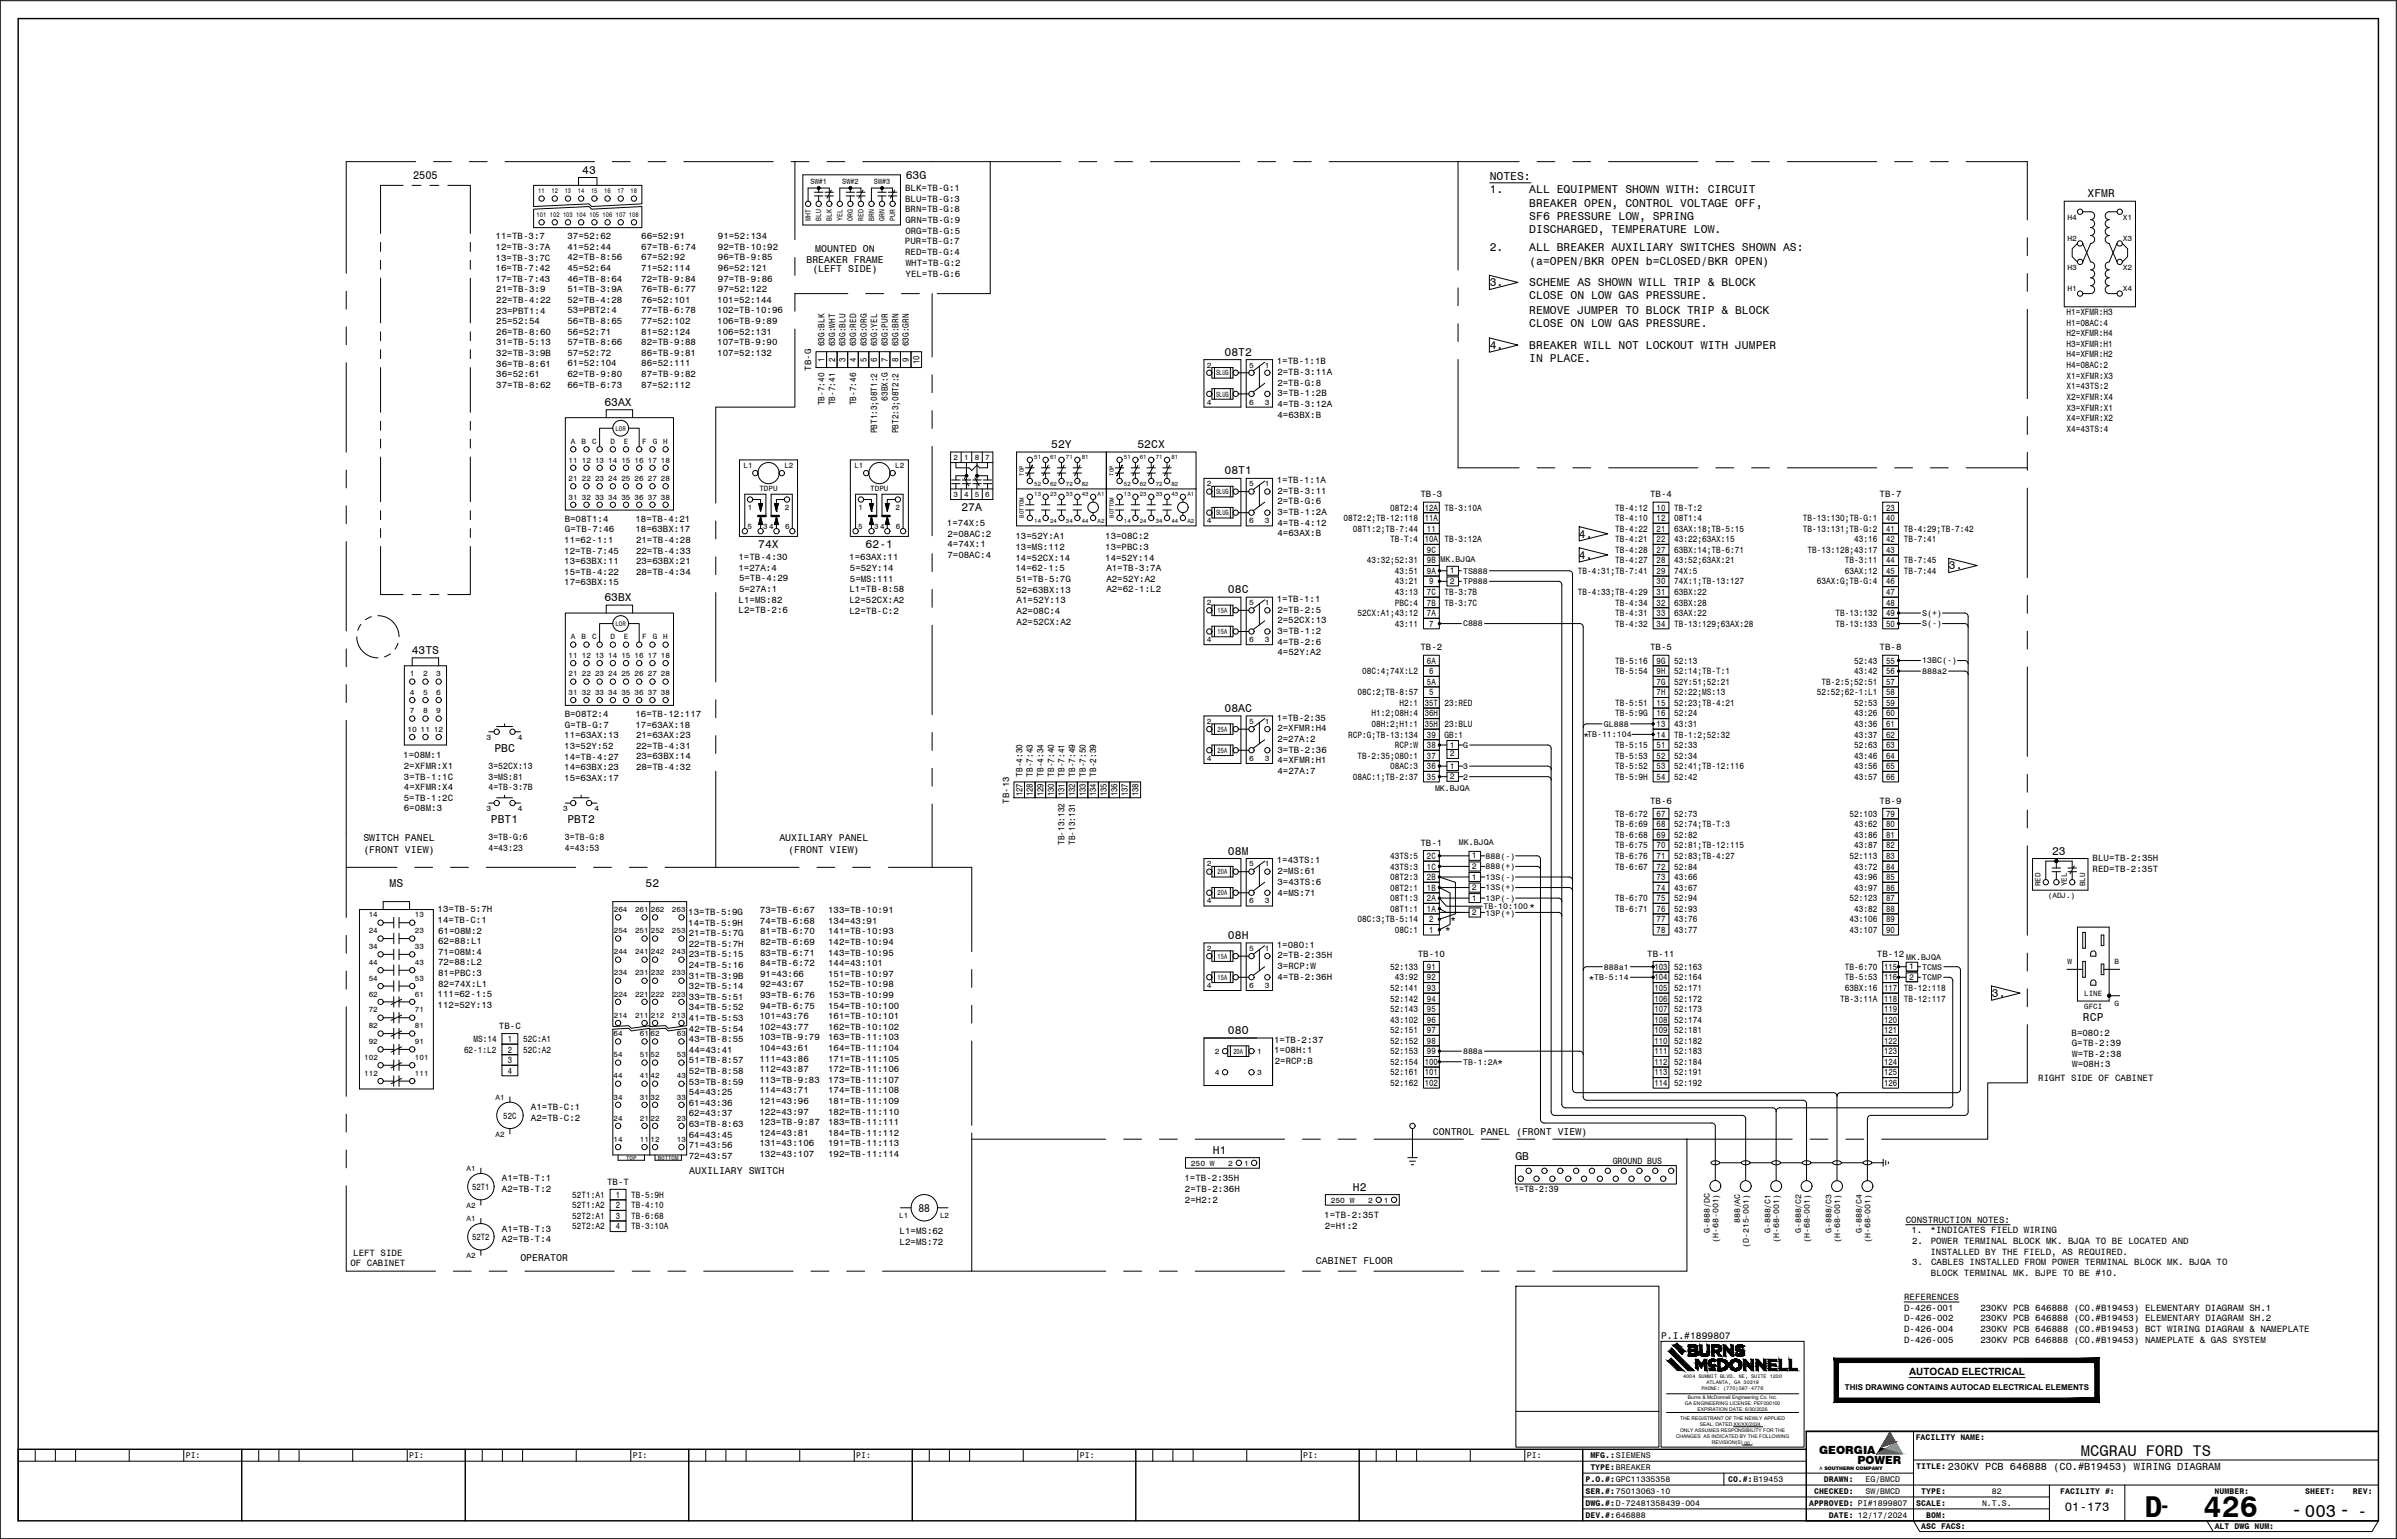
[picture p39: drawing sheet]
<svg xmlns="http://www.w3.org/2000/svg" width="851mm" height="546mm" viewBox="0 0 851 546" stroke-linecap="round" stroke-linejoin="round" font-family="sans-serif">
<defs><g id="words">
<g font-size="10.7">
<text x="761.6" y="538.8">D</text>
<text x="782.6" y="538.8">426</text>
</g>
<text font-size="7" x="813.6" y="538.3">-</text>
<text font-size="6.8" x="766.8" y="536.9">-</text>
<text font-size="6.2" x="818.5" y="538.6">003- -</text>
<text font-size="5.5" x="739" y="517">MCGRAU FORD TS</text>
<text font-size="4.4" x="733.3" y="536.6">01-173</text>
<g font-size="4">
<text x="146.7" y="63.5">2505</text>
<text x="206.8" y="61.6">43</text>
<text x="321.7" y="63.5">63G</text>
<text x="529" y="64">NOTES:</text>
<text x="529" y="68.6">1.</text>
<text x="543.1" y="68.6">ALL EQUIPMENT SHOWN WITH: CIRCUIT</text>
<text x="741.3" y="70.1">XFMR</text>
<text x="543.1" y="73.3">BREAKER OPEN, CONTROL VOLTAGE OFF,</text>
<text x="543.1" y="82.7">DISCHARGED, TEMPERATURE LOW.</text>
<text x="543.1" y="78">SF6 PRESSURE LOW, SPRING</text>
<text x="529" y="89.3">2.</text>
<text x="543.1" y="89.3">ALL BREAKER AUXILIARY SWITCHES SHOWN AS:</text>
<text x="543.1" y="94">(a=OPEN/BKR OPEN b=CLOSED/BKR OPEN)</text>
<text x="529" y="101.6">3.</text>
<text x="543.1" y="101.6">SCHEME AS SHOWN WILL TRIP &amp; BLOCK</text>
<text x="543.1" y="106.2">CLOSE ON LOW GAS PRESSURE.</text>
<text x="543.1" y="111.4">REMOVE JUMPER TO BLOCK TRIP &amp; BLOCK</text>
<text x="543.1" y="116.1">CLOSE ON LOW GAS PRESSURE.</text>
<text x="529" y="123.8">4.</text>
<text x="543.1" y="123.8">BREAKER WILL NOT LOCKOUT WITH JUMPER</text>
<text x="434.9" y="126.3">08T2</text>
<text x="543.1" y="128.5">IN PLACE.</text>
<text x="214.6" y="144.1">63AX</text>
<text x="373.3" y="159.1">52Y</text>
<text x="403.9" y="159.1">52CX</text>
<text x="434.9" y="168.5">08T1</text>
<text x="341.4" y="181.6">27A</text>
<text x="560.7" y="190.9">4.</text>
<text x="269.3" y="194.7">74X</text>
<text x="307.4" y="194.7">62-1</text>
<text x="560.7" y="198.4">4.</text>
<text x="692.1" y="202.1">3.</text>
<text x="214.6" y="213.4">63BX</text>
<text x="436.1" y="210.6">08C</text>
<text x="146.2" y="232.2">43TS</text>
<text x="434.9" y="252.8">08AC</text>
<text x="175.6" y="266.9">PBC</text>
<text x="174.3" y="292.2">PBT1</text>
<text x="201.5" y="292.2">PBT2</text>
<text x="436.1" y="303.4">08M</text>
<text x="728.8" y="303.4">23</text>
<text x="138.3" y="314.9">MS</text>
<text x="229.3" y="314.8">52</text>
<text x="436.1" y="333.4">08H</text>
<text x="707.4" y="353.9">3.</text>
<text x="739.7" y="362.5">RCP</text>
<text x="436.1" y="367.1">08O</text>
<text x="430.8" y="409.6">H1</text>
<text x="538.2" y="412">GB</text>
<text x="480.4" y="422.8">H2</text>
<text x="326.2" y="430.2">88</text>
<text x="646" y="516.1">GEORGIA</text>
<text x="659.6" y="519.7">POWER</text>
</g>
<g font-size="3.7">
<text x="562.2" y="262.7">*</text>
<text x="543" y="323.5">*</text>
<text x="515" y="328">*</text>
<text x="513.1" y="331.7">*</text>
<text x="564.1" y="348.9">*</text>
<text x="531.7" y="378.8">*</text>
<text x="691.8" y="522">230KV PCB 646888 (CO.#B19453) WIRING DIAGRAM</text>
</g>
<g font-size="3.5">
<text x="289.5" y="89.5">MOUNTED ON</text>
<text x="286.4" y="93.3">BREAKER FRAME</text>
<text x="288.5" y="96.7">(LEFT SIDE)</text>
<text x="129" y="298.5">SWITCH PANEL</text>
<text x="276.8" y="298.5">AUXILIARY PANEL</text>
<text x="129" y="302.9">(FRONT VIEW)</text>
<text x="279.9" y="302.9">(FRONT VIEW)</text>
<text x="508.8" y="402.9">CONTROL PANEL (FRONT VIEW)</text>
<text x="244.8" y="417">AUXILIARY SWITCH</text>
<text x="184.8" y="447.7">OPERATOR</text>
<text x="467.3" y="448.8">CABINET FLOOR</text>
<text x="678" y="488.4">AUTOCAD ELECTRICAL</text>
</g>
<text font-size="3.4" x="589.9" y="475.5">P.I.#1899807</text>
<g font-size="3.2">
<text x="321.4" y="67.8">BLK=TB-G:1</text>
<text x="321.4" y="71.6">BLU=TB-G:3</text>
<text x="321.4" y="75.4">BRN=TB-G:8</text>
<text x="321.5" y="83">ORG=TB-G:5</text>
<text x="321.5" y="79.2">GRN=TB-G:9</text>
<text x="176" y="85">11=TB-3:7</text>
<text x="176" y="88.7">12=TB-3:7A</text>
<text x="201.5" y="85">37=52:62</text>
<text x="201.5" y="88.7">41=52:44</text>
<text x="227.8" y="85">66=52:91</text>
<text x="227.8" y="88.7">67=TB-6:74</text>
<text x="254.9" y="85">91=52:134</text>
<text x="254.9" y="88.7">92=TB-10:92</text>
<text x="321.4" y="86.8">PUR=TB-G:7</text>
<text x="176" y="92.5">13=TB-3:7C</text>
<text x="201.5" y="92.5">42=TB-8:56</text>
<text x="227.8" y="92.5">67=52:92</text>
<text x="254.9" y="92.5">96=TB-9:85</text>
<text x="321.4" y="90.6">RED=TB-G:4</text>
<text x="321.7" y="94.4">WHT=TB-G:2</text>
<text x="176" y="96.3">16=TB-7:42</text>
<text x="176" y="100.1">17=TB-7:43</text>
<text x="201.5" y="96.3">45=52:64</text>
<text x="201.5" y="100">46=TB-8:64</text>
<text x="227.7" y="96.3">71=52:114</text>
<text x="227.7" y="100">72=TB-9:84</text>
<text x="254.9" y="96.3">96=52:121</text>
<text x="254.9" y="100">97=TB-9:86</text>
<text x="321.6" y="98.2">YEL=TB-G:6</text>
<text x="176.2" y="103.8">21=TB-3:9</text>
<text x="176.2" y="107.6">22=TB-4:22</text>
<text x="201.5" y="103.8">51=TB-3:9A</text>
<text x="201.5" y="107.5">52=TB-4:28</text>
<text x="227.7" y="103.8">76=TB-6:77</text>
<text x="227.7" y="107.5">76=52:101</text>
<text x="254.7" y="107.5">101=52:144</text>
<text x="254.9" y="103.8">97=52:122</text>
<text x="176.2" y="111.4">23=PBT1:4</text>
<text x="201.5" y="111.3">53=PBT2:4</text>
<text x="227.7" y="111.3">77=TB-6:78</text>
<text x="254.7" y="111.3">102=TB-10:96</text>
<text x="733.8" y="111.8">H1=XFMR:H3</text>
<text x="176.2" y="115.1">25=52:54</text>
<text x="176.2" y="118.9">26=TB-8:60</text>
<text x="201.5" y="115.1">56=TB-8:65</text>
<text x="201.5" y="118.8">56=52:71</text>
<text x="227.7" y="115.1">77=52:102</text>
<text x="227.7" y="118.8">81=52:124</text>
<text x="254.7" y="115.1">106=TB-9:89</text>
<text x="254.7" y="118.8">106=52:131</text>
<text x="733.8" y="115.6">H1=08AC:4</text>
<text x="733.8" y="119.3">H2=XFMR:H4</text>
<text x="176.2" y="122.6">31=TB-5:13</text>
<text x="201.5" y="122.6">57=TB-8:66</text>
<text x="227.7" y="122.6">82=TB-9:88</text>
<text x="254.7" y="122.6">107=TB-9:90</text>
<text x="292.8" y="123" transform="rotate(-90 292.8 123)">63G:BLK</text>
<text x="296.5" y="123" transform="rotate(-90 296.5 123)">63G:WHT</text>
<text x="300.3" y="123" transform="rotate(-90 300.3 123)">63G:BLU</text>
<text x="304" y="123" transform="rotate(-90 304 123)">63G:RED</text>
<text x="307.8" y="123" transform="rotate(-90 307.8 123)">63G:ORG</text>
<text x="311.5" y="123" transform="rotate(-90 311.5 123)">63G:YEL</text>
<text x="315.3" y="123" transform="rotate(-90 315.3 123)">63G:PUR</text>
<text x="319" y="123" transform="rotate(-90 319 123)">63G:BRN</text>
<text x="322.8" y="123" transform="rotate(-90 322.8 123)">63G:GRN</text>
<text x="733.8" y="123.1">H3=XFMR:H1</text>
<text x="176.2" y="126.4">32=TB-3:9B</text>
<text x="176.2" y="130.2">36=TB-8:61</text>
<text x="201.5" y="130.1">61=52:104</text>
<text x="201.5" y="126.4">57=52:72</text>
<text x="227.7" y="126.4">86=TB-9:81</text>
<text x="227.7" y="130.1">86=52:111</text>
<text x="254.7" y="126.4">107=52:132</text>
<text x="288.1" y="131.6" transform="rotate(-90 288.1 131.6)">TB-G</text>
<text x="292.8" y="128.5" transform="rotate(-90 292.8 128.5)">1</text>
<text x="296.5" y="128.5" transform="rotate(-90 296.5 128.5)">2</text>
<text x="300.3" y="128.5" transform="rotate(-90 300.3 128.5)">3</text>
<text x="304" y="128.5" transform="rotate(-90 304 128.5)">4</text>
<text x="307.8" y="128.5" transform="rotate(-90 307.8 128.5)">5</text>
<text x="311.5" y="128.5" transform="rotate(-90 311.5 128.5)">6</text>
<text x="315.3" y="128.5" transform="rotate(-90 315.3 128.5)">7</text>
<text x="319" y="128.5" transform="rotate(-90 319 128.5)">8</text>
<text x="322.8" y="128.5" transform="rotate(-90 322.8 128.5)">9</text>
<text x="326.5" y="129.2" transform="rotate(-90 326.5 129.2)">10</text>
<text x="453.4" y="129.4">1=TB-1:1B</text>
<text x="733.8" y="126.9">H4=XFMR:H2</text>
<text x="733.8" y="130.7">H4=08AC:2</text>
<text x="176.2" y="133.9">36=52:61</text>
<text x="176.2" y="137.7">37=TB-8:62</text>
<text x="201.5" y="133.9">62=TB-9:80</text>
<text x="201.5" y="137.6">66=TB-6:73</text>
<text x="227.7" y="133.9">87=TB-9:82</text>
<text x="227.7" y="137.6">87=52:112</text>
<text x="453.6" y="133.2">2=TB-3:11A</text>
<text x="453.6" y="137">2=TB-G:8</text>
<text x="733.9" y="134.4">X1=XFMR:X3</text>
<text x="292.8" y="144" transform="rotate(-90 292.8 144)">TB-7:40</text>
<text x="296.5" y="144" transform="rotate(-90 296.5 144)">TB-7:41</text>
<text x="304" y="144" transform="rotate(-90 304 144)">TB-7:46</text>
<text x="315.3" y="142.3" transform="rotate(-90 315.3 142.3)">63BX:G</text>
<text x="453.7" y="140.7">3=TB-1:2B</text>
<text x="733.9" y="138.2">X1=43TS:2</text>
<text x="733.9" y="142">X2=XFMR:X4</text>
<text x="453.6" y="144.5">4=TB-3:12A</text>
<text x="453.6" y="148.2">4=63BX:B</text>
<text x="733.9" y="145.8">X3=XFMR:X1</text>
<text x="733.9" y="149.5">X4=XFMR:X2</text>
<text x="311.5" y="153.9" transform="rotate(-90 311.5 153.9)">PBT1:3;08T1:2</text>
<text x="319" y="153.9" transform="rotate(-90 319 153.9)">PBT2:3;08T2:2</text>
<text x="733.9" y="153.3">X4=43TS:4</text>
<text x="453.4" y="171.6">1=TB-1:1A</text>
<text x="453.6" y="175.3">2=TB-3:11</text>
<text x="453.6" y="179.1">2=TB-G:6</text>
<text x="504.4" y="176.6">TB-3</text>
<text x="586" y="176.6">TB-4</text>
<text x="667.5" y="176.6">TB-7</text>
<text x="200.5" y="185.2">B=08T1:4</text>
<text x="225.7" y="185.2">18=TB-4:21</text>
<text x="453.7" y="182.9">3=TB-1:2A</text>
<text x="477.1" y="185.1">08T2:2;TB-12:118</text>
<text x="493.7" y="181.3">08T2:4</text>
<text x="506" y="181.3">12A</text>
<text x="506" y="185.1">11A</text>
<text x="513" y="181.3">TB-3:10A</text>
<text x="573.6" y="185.1">TB-4:10</text>
<text x="573.6" y="181.3">TB-4:12</text>
<text x="588.3" y="185.1">12</text>
<text x="588.3" y="181.3">10</text>
<text x="594.6" y="185.1">08T1:4</text>
<text x="594.6" y="181.3">TB-T:2</text>
<text x="640.2" y="185.1">TB-13:130;TB-G:1</text>
<text x="669.9" y="185.1">40</text>
<text x="669.9" y="181.3">23</text>
<text x="200.6" y="189.1">G=TB-7:46</text>
<text x="225.7" y="189">18=63BX:17</text>
<text x="336.3" y="186.7">1=74X:5</text>
<text x="336.5" y="190.6">2=08AC:2</text>
<text x="360.6" y="191.4">13=52Y:A1</text>
<text x="392.5" y="191.5">13=08C:2</text>
<text x="453.6" y="186.7">4=TB-4:12</text>
<text x="453.6" y="190.4">4=63AX:B</text>
<text x="480.5" y="188.8">08T1:2;TB-7:44</text>
<text x="506.8" y="188.8">11</text>
<text x="573.6" y="188.8">TB-4:22</text>
<text x="588.3" y="188.8">21</text>
<text x="594.6" y="188.8">63AX:18;TB-5:15</text>
<text x="640.2" y="188.8">TB-13:131;TB-G:2</text>
<text x="669.9" y="188.8">41</text>
<text x="676.1" y="188.8">TB-4:29;TB-7:42</text>
<text x="200.4" y="192.8">11=62-1:1</text>
<text x="200.4" y="196.6">12=TB-7:45</text>
<text x="225.9" y="192.8">21=TB-4:28</text>
<text x="225.9" y="196.5">22=TB-4:33</text>
<text x="336.5" y="194.3">4=74X:1</text>
<text x="360.6" y="195.2">13=MS:112</text>
<text x="392.5" y="195.3">13=PBC:3</text>
<text x="493.7" y="192.5">TB-T:4</text>
<text x="506" y="192.5">10A</text>
<text x="506.8" y="196.3">9C</text>
<text x="513" y="192.5">TB-3:12A</text>
<text x="573.6" y="196.3">TB-4:28</text>
<text x="573.6" y="192.5">TB-4:21</text>
<text x="588.3" y="196.3">27</text>
<text x="588.3" y="192.5">22</text>
<text x="594.6" y="196.3">63BX:14;TB-6:71</text>
<text x="594.6" y="192.5">43:22;63AX:15</text>
<text x="641.9" y="196.3">TB-13:128;43:17</text>
<text x="658.5" y="192.5">43:16</text>
<text x="669.9" y="196.3">43</text>
<text x="669.9" y="192.5">42</text>
<text x="676.1" y="192.5">TB-7:41</text>
<text x="200.4" y="200.3">13=63BX:11</text>
<text x="225.9" y="200.3">23=63BX:21</text>
<text x="262.2" y="198.9">1=TB-4:30</text>
<text x="262.2" y="202.7">1=27A:4</text>
<text x="301.6" y="198.9">1=63AX:11</text>
<text x="301.8" y="202.7">5=52Y:14</text>
<text x="336.4" y="198.1">7=08AC:4</text>
<text x="360.6" y="199">14=52CX:14</text>
<text x="360.6" y="202.8">14=62-1:5</text>
<text x="392.5" y="199">14=52Y:14</text>
<text x="392.9" y="202.8">A1=TB-3:7A</text>
<text x="485.4" y="200">43:32;52:31</text>
<text x="495.4" y="203.8">43:51</text>
<text x="506.8" y="203.8">9A</text>
<text x="506.8" y="200">9B</text>
<text x="560.3" y="203.8">TB-4:31;TB-7:41</text>
<text x="573.6" y="200">TB-4:27</text>
<text x="588.3" y="203.8">29</text>
<text x="588.3" y="200">28</text>
<text x="594.6" y="203.8">74X:5</text>
<text x="594.6" y="200">43:52;63AX:21</text>
<text x="655.1" y="203.8">63AX:12</text>
<text x="655.1" y="200">TB-3:11</text>
<text x="669.9" y="203.8">45</text>
<text x="669.9" y="200">44</text>
<text x="676.1" y="203.8">TB-7:44</text>
<text x="676.1" y="200">TB-7:45</text>
<text x="200.4" y="204.1">15=TB-4:22</text>
<text x="200.4" y="207.9">17=63BX:15</text>
<text x="225.9" y="204.1">28=TB-4:34</text>
<text x="262.4" y="206.5">5=TB-4:29</text>
<text x="301.8" y="206.5">5=MS:111</text>
<text x="360.8" y="206.6">51=TB-5:7G</text>
<text x="392.9" y="206.6">A2=52Y:A2</text>
<text x="495.4" y="207.5">43:21</text>
<text x="507.6" y="207.5">9</text>
<text x="588.3" y="207.5">30</text>
<text x="594.6" y="207.5">74X:1;TB-13:127</text>
<text x="645.2" y="207.5">63AX:G;TB-G:4</text>
<text x="669.9" y="207.5">46</text>
<text x="262.3" y="214">L1=MS:82</text>
<text x="262.4" y="210.2">5=27A:1</text>
<text x="301.7" y="210.3">L1=TB-8:58</text>
<text x="301.7" y="214.1">L2=52CX:A2</text>
<text x="360.8" y="210.4">52=63BX:13</text>
<text x="361" y="214.1">A1=52Y:13</text>
<text x="392.9" y="210.3">A2=62-1:L2</text>
<text x="453.4" y="213.7">1=TB-1:1</text>
<text x="495.4" y="211.3">43:13</text>
<text x="495.4" y="215">PBC:4</text>
<text x="506.8" y="211.3">7C</text>
<text x="506.8" y="215">7B</text>
<text x="513" y="211.3">TB-3:7B</text>
<text x="513" y="215">TB-3:7C</text>
<text x="560.3" y="211.3">TB-4:33;TB-4:29</text>
<text x="573.6" y="215">TB-4:34</text>
<text x="588.3" y="211.3">31</text>
<text x="588.3" y="215">32</text>
<text x="594.6" y="211.3">63BX:22</text>
<text x="594.6" y="215">63BX:28</text>
<text x="669.9" y="211.3">47</text>
<text x="669.9" y="215">48</text>
<text x="262.3" y="217.8">L2=TB-2:6</text>
<text x="301.7" y="217.9">L2=TB-C:2</text>
<text x="361" y="217.9">A2=08C:4</text>
<text x="361" y="221.8">A2=52CX:A2</text>
<text x="453.6" y="217.5">2=TB-2:5</text>
<text x="453.6" y="221.3">2=52CX:13</text>
<text x="482.1" y="218.8">52CX:A1;43:12</text>
<text x="506.8" y="218.8">7A</text>
<text x="573.6" y="218.8">TB-4:31</text>
<text x="588.3" y="218.8">33</text>
<text x="594.6" y="218.8">63AX:22</text>
<text x="651.8" y="218.8">TB-13:132</text>
<text x="669.9" y="218.8">49</text>
<text x="453.7" y="225.1">3=TB-1:2</text>
<text x="495.4" y="222.5">43:11</text>
<text x="507.6" y="222.5">7</text>
<text x="573.6" y="222.5">TB-4:32</text>
<text x="588.3" y="222.5">34</text>
<text x="594.6" y="222.5">TB-13:129;63AX:28</text>
<text x="651.8" y="222.5">TB-13:133</text>
<text x="669.9" y="222.5">50</text>
<text x="453.6" y="228.8">4=TB-2:6</text>
<text x="453.6" y="232.6">4=52Y:A2</text>
<text x="504.4" y="231">TB-2</text>
<text x="586" y="231">TB-5</text>
<text x="667.5" y="231">TB-8</text>
<text x="483.8" y="239.4">08C:4;74X:L2</text>
<text x="506.8" y="235.7">6A</text>
<text x="507.6" y="239.4">6</text>
<text x="573.6" y="235.7">TB-5:16</text>
<text x="573.6" y="239.4">TB-5:54</text>
<text x="588.3" y="235.7">9G</text>
<text x="588.3" y="239.4">9H</text>
<text x="594.6" y="235.7">52:13</text>
<text x="594.6" y="239.4">52:14;TB-T:1</text>
<text x="658.5" y="235.7">52:43</text>
<text x="658.5" y="239.4">43:42</text>
<text x="669.9" y="235.7">55</text>
<text x="669.9" y="239.4">56</text>
<text x="506.8" y="243.2">5A</text>
<text x="588.3" y="243.2">7G</text>
<text x="594.6" y="243.2">52Y:51;52:21</text>
<text x="646.9" y="243.2">TB-2:5;52:51</text>
<text x="669.9" y="243.2">57</text>
<text x="482.1" y="246.9">08C:2;TB-8:57</text>
<text x="497" y="250.6">H2:1</text>
<text x="506" y="250.6">35T</text>
<text x="507.6" y="246.9">5</text>
<text x="513" y="250.6">23:RED</text>
<text x="573.6" y="250.6">TB-5:51</text>
<text x="588.3" y="250.6">15</text>
<text x="588.3" y="246.9">7H</text>
<text x="594.6" y="250.6">52:23;TB-4:21</text>
<text x="594.6" y="246.9">52:22;MS:13</text>
<text x="645.2" y="246.9">52:52;62-1:L1</text>
<text x="658.5" y="250.6">52:53</text>
<text x="669.9" y="250.6">59</text>
<text x="669.9" y="246.9">58</text>
<text x="200.5" y="254.6">B=08T2:4</text>
<text x="225.7" y="254.6">16=TB-12:117</text>
<text x="453.4" y="255.9">1=TB-2:35</text>
<text x="487.1" y="254.4">H1:2;08H:4</text>
<text x="506" y="254.4">36H</text>
<text x="573.6" y="254.4">TB-5:9G</text>
<text x="588.3" y="254.4">16</text>
<text x="594.6" y="254.4">52:24</text>
<text x="658.5" y="254.4">43:26</text>
<text x="669.9" y="254.4">60</text>
<text x="200.4" y="262.2">11=63AX:13</text>
<text x="200.6" y="258.4">G=TB-G:7</text>
<text x="225.7" y="258.4">17=63AX:18</text>
<text x="225.9" y="262.1">21=63AX:23</text>
<text x="453.6" y="259.7">2=XFMR:H4</text>
<text x="453.6" y="263.4">2=27A:2</text>
<text x="478.8" y="261.9">RCP:G;TB-13:134</text>
<text x="487.1" y="258.1">08H:2;H1:1</text>
<text x="506" y="258.1">35H</text>
<text x="506.8" y="261.9">39</text>
<text x="513" y="258.1">23:BLU</text>
<text x="513" y="261.9">GB:1</text>
<text x="588.3" y="258.1">13</text>
<text x="588.3" y="261.9">14</text>
<text x="594.6" y="258.1">43:31</text>
<text x="594.6" y="261.9">TB-1:2;52:32</text>
<text x="658.5" y="258.1">43:36</text>
<text x="658.5" y="261.9">43:37</text>
<text x="669.9" y="258.1">61</text>
<text x="669.9" y="261.9">62</text>
<text x="143.2" y="269.2">1=08M:1</text>
<text x="200.4" y="265.9">13=52Y:52</text>
<text x="200.4" y="269.7">14=TB-4:27</text>
<text x="225.9" y="265.9">22=TB-4:31</text>
<text x="225.9" y="269.7">23=63BX:14</text>
<text x="453.7" y="267.2">3=TB-2:36</text>
<text x="482.1" y="269.4">TB-2:35;08O:1</text>
<text x="495.3" y="265.7">RCP:W</text>
<text x="506.8" y="265.7">38</text>
<text x="506.8" y="269.4">37</text>
<text x="573.6" y="265.7">TB-5:15</text>
<text x="573.6" y="269.4">TB-5:53</text>
<text x="588.3" y="265.7">51</text>
<text x="588.3" y="269.4">52</text>
<text x="594.6" y="265.7">52:33</text>
<text x="594.6" y="269.4">52:34</text>
<text x="658.5" y="265.7">52:63</text>
<text x="658.5" y="269.4">43:46</text>
<text x="669.9" y="265.7">63</text>
<text x="669.9" y="269.4">64</text>
<text x="143.4" y="273">2=XFMR:X1</text>
<text x="173.5" y="273">3=52CX:13</text>
<text x="200.4" y="273.5">14=63BX:23</text>
<text x="225.9" y="273.4">28=TB-4:32</text>
<text x="363.1" y="275.8" transform="rotate(-90 363.1 275.8)">TB-4:30</text>
<text x="366.8" y="275.8" transform="rotate(-90 366.8 275.8)">TB-7:43</text>
<text x="370.6" y="275.8" transform="rotate(-90 370.6 275.8)">TB-4:34</text>
<text x="374.3" y="275.8" transform="rotate(-90 374.3 275.8)">TB-7:40</text>
<text x="378.1" y="275.8" transform="rotate(-90 378.1 275.8)">TB-7:41</text>
<text x="381.8" y="275.8" transform="rotate(-90 381.8 275.8)">TB-7:49</text>
<text x="385.6" y="275.8" transform="rotate(-90 385.6 275.8)">TB-7:50</text>
<text x="389.3" y="275.8" transform="rotate(-90 389.3 275.8)">TB-2:39</text>
<text x="453.6" y="271">4=XFMR:H1</text>
<text x="453.6" y="274.7">4=27A:7</text>
<text x="493.7" y="273.1">08AC:3</text>
<text x="506.8" y="273.1">36</text>
<text x="573.6" y="273.1">TB-5:52</text>
<text x="588.3" y="273.1">53</text>
<text x="594.6" y="273.1">52:41;TB-12:116</text>
<text x="658.5" y="273.1">43:56</text>
<text x="669.9" y="273.1">65</text>
<text x="143.4" y="276.8">3=TB-1:1C</text>
<text x="143.4" y="280.5">4=XFMR:X4</text>
<text x="173.5" y="276.9">3=MS:81</text>
<text x="173.5" y="280.6">4=TB-3:7B</text>
<text x="200.4" y="277.2">15=63AX:17</text>
<text x="480.5" y="276.9">08AC:1;TB-2:37</text>
<text x="506.8" y="276.9">35</text>
<text x="573.6" y="276.9">TB-5:9H</text>
<text x="588.3" y="276.9">54</text>
<text x="594.6" y="276.9">52:42</text>
<text x="658.5" y="276.9">43:57</text>
<text x="669.9" y="276.9">66</text>
<text x="143.4" y="284.3">5=TB-1:2C</text>
<text x="358.4" y="285.3" transform="rotate(-90 358.4 285.3)">TB-13</text>
<text x="363.1" y="282.8" transform="rotate(-90 363.1 282.8)">127</text>
<text x="366.8" y="282.8" transform="rotate(-90 366.8 282.8)">128</text>
<text x="370.6" y="282.8" transform="rotate(-90 370.6 282.8)">129</text>
<text x="374.3" y="282.8" transform="rotate(-90 374.3 282.8)">130</text>
<text x="378.1" y="282.8" transform="rotate(-90 378.1 282.8)">131</text>
<text x="381.8" y="282.8" transform="rotate(-90 381.8 282.8)">132</text>
<text x="385.6" y="282.8" transform="rotate(-90 385.6 282.8)">133</text>
<text x="389.3" y="282.8" transform="rotate(-90 389.3 282.8)">134</text>
<text x="393.1" y="282.8" transform="rotate(-90 393.1 282.8)">135</text>
<text x="396.8" y="282.8" transform="rotate(-90 396.8 282.8)">136</text>
<text x="400.6" y="282.8" transform="rotate(-90 400.6 282.8)">137</text>
<text x="404.3" y="282.8" transform="rotate(-90 404.3 282.8)">138</text>
<text x="586" y="285.3">TB-6</text>
<text x="667.5" y="285.3">TB-9</text>
<text x="143.4" y="288.1">6=08M:3</text>
<text x="573.6" y="290">TB-6:72</text>
<text x="573.6" y="293.8">TB-6:69</text>
<text x="588.3" y="290">67</text>
<text x="588.3" y="293.8">68</text>
<text x="594.6" y="290">52:73</text>
<text x="594.6" y="293.8">52:74;TB-T:3</text>
<text x="656.8" y="290">52:103</text>
<text x="658.5" y="293.8">43:62</text>
<text x="669.9" y="290">79</text>
<text x="669.9" y="293.8">80</text>
<text x="173.5" y="298.4">3=TB-G:6</text>
<text x="200.6" y="298.4">3=TB-G:8</text>
<text x="573.6" y="297.5">TB-6:68</text>
<text x="588.3" y="297.5">69</text>
<text x="594.6" y="297.5">52:82</text>
<text x="658.5" y="297.5">43:86</text>
<text x="669.9" y="297.5">81</text>
<text x="173.5" y="302.1">4=43:23</text>
<text x="200.6" y="302.1">4=43:53</text>
<text x="378.1" y="300.1" transform="rotate(-90 378.1 300.1)">TB-13:132</text>
<text x="381.8" y="300.1" transform="rotate(-90 381.8 300.1)">TB-13:131</text>
<text x="493.7" y="305">43TS:5</text>
<text x="504.4" y="300.3">TB-1</text>
<text x="506.8" y="305">2C</text>
<text x="573.6" y="305">TB-6:76</text>
<text x="573.6" y="301.3">TB-6:75</text>
<text x="588.3" y="305">71</text>
<text x="588.3" y="301.3">70</text>
<text x="594.6" y="305">52:83;TB-4:27</text>
<text x="594.6" y="301.3">52:81;TB-12:115</text>
<text x="656.8" y="305">52:113</text>
<text x="658.5" y="301.3">43:87</text>
<text x="669.9" y="305">83</text>
<text x="669.9" y="301.3">82</text>
<text x="743.2" y="305.8">BLU=TB-2:35H</text>
<text x="453.4" y="306.6">1=43TS:1</text>
<text x="453.6" y="310.4">2=MS:61</text>
<text x="493.7" y="308.8">43TS:3</text>
<text x="506.8" y="308.8">1C</text>
<text x="573.6" y="308.8">TB-6:67</text>
<text x="588.3" y="308.8">72</text>
<text x="594.6" y="308.8">52:84</text>
<text x="658.5" y="308.8">43:72</text>
<text x="669.9" y="308.8">84</text>
<text x="743.1" y="309.5">RED=TB-2:35T</text>
<text x="453.6" y="318">4=MS:71</text>
<text x="453.7" y="314.2">3=43TS:6</text>
<text x="493.7" y="312.5">08T2:3</text>
<text x="493.7" y="316.3">08T2:1</text>
<text x="506.8" y="312.5">2B</text>
<text x="506.8" y="316.3">1B</text>
<text x="588.3" y="312.5">73</text>
<text x="588.3" y="316.3">74</text>
<text x="594.6" y="312.5">43:66</text>
<text x="594.6" y="316.3">43:67</text>
<text x="658.5" y="312.5">43:96</text>
<text x="658.5" y="316.3">43:97</text>
<text x="669.9" y="312.5">85</text>
<text x="669.9" y="316.3">86</text>
<text x="155.4" y="323.9">13=TB-5:7H</text>
<text x="493.7" y="320">08T1:3</text>
<text x="493.7" y="323.8">08T1:1</text>
<text x="506.8" y="320">2A</text>
<text x="506.8" y="323.8">1A</text>
<text x="573.6" y="320">TB-6:70</text>
<text x="573.6" y="323.8">TB-6:71</text>
<text x="588.3" y="320">75</text>
<text x="588.3" y="323.8">76</text>
<text x="594.6" y="320">52:94</text>
<text x="594.6" y="323.8">52:93</text>
<text x="656.8" y="320">52:123</text>
<text x="658.5" y="323.8">43:82</text>
<text x="669.9" y="320">87</text>
<text x="669.9" y="323.8">88</text>
<text x="155.4" y="327.7">14=TB-C:1</text>
<text x="244.4" y="324.9">13=TB-5:9G</text>
<text x="244.4" y="328.6">14=TB-5:9H</text>
<text x="269.9" y="324.3">73=TB-6:67</text>
<text x="269.9" y="328">74=TB-6:68</text>
<text x="294.1" y="324.3">133=TB-10:91</text>
<text x="294.1" y="328">134=43:91</text>
<text x="482.1" y="327.5">08C:3;TB-5:14</text>
<text x="507.6" y="327.5">2</text>
<text x="588.3" y="327.5">77</text>
<text x="594.6" y="327.5">43:76</text>
<text x="656.8" y="327.5">43:106</text>
<text x="669.9" y="327.5">89</text>
<text x="155.6" y="331.5">61=08M:2</text>
<text x="155.6" y="335.2">62=88:L1</text>
<text x="244.6" y="332.5">21=TB-5:7G</text>
<text x="269.9" y="331.8">81=TB-6:70</text>
<text x="269.9" y="335.6">82=TB-6:69</text>
<text x="294.1" y="331.8">141=TB-10:93</text>
<text x="294.1" y="335.6">142=TB-10:94</text>
<text x="495.4" y="331.3">08C:1</text>
<text x="507.6" y="331.3">1</text>
<text x="588.3" y="331.3">78</text>
<text x="594.6" y="331.3">43:77</text>
<text x="656.8" y="331.3">43:107</text>
<text x="669.9" y="331.3">90</text>
<text x="155.6" y="339">71=08M:4</text>
<text x="244.6" y="336.2">22=TB-5:7H</text>
<text x="244.6" y="340">23=TB-5:15</text>
<text x="269.9" y="339.3">83=TB-6:71</text>
<text x="294.1" y="339.3">143=TB-10:95</text>
<text x="453.4" y="336.6">1=08O:1</text>
<text x="453.6" y="340.3">2=TB-2:35H</text>
<text x="503.5" y="339.7">TB-10</text>
<text x="585" y="339.7">TB-11</text>
<text x="666.5" y="339.7">TB-12</text>
<text x="155.6" y="342.7">72=88:L2</text>
<text x="155.6" y="346.6">81=PBC:3</text>
<text x="244.6" y="343.7">24=TB-5:16</text>
<text x="244.6" y="347.5">31=TB-3:9B</text>
<text x="269.9" y="343.1">84=TB-6:72</text>
<text x="269.9" y="346.9">91=43:66</text>
<text x="294.1" y="343.1">144=43:101</text>
<text x="294.1" y="346.9">151=TB-10:97</text>
<text x="453.6" y="347.9">4=TB-2:36H</text>
<text x="453.7" y="344.1">3=RCP:W</text>
<text x="493.7" y="344.4">52:133</text>
<text x="506.8" y="344.4">91</text>
<text x="587.5" y="344.4">103</text>
<text x="594.6" y="344.4">52:163</text>
<text x="655.1" y="344.4">TB-6:70</text>
<text x="669.1" y="344.4">115</text>
<text x="155.6" y="350.3">82=74X:L1</text>
<text x="244.6" y="351.3">32=TB-5:14</text>
<text x="269.9" y="350.6">92=43:67</text>
<text x="294.1" y="350.6">152=TB-10:98</text>
<text x="493.7" y="351.9">52:141</text>
<text x="495.4" y="348.1">43:92</text>
<text x="506.8" y="348.1">92</text>
<text x="506.8" y="351.9">93</text>
<text x="587.5" y="348.1">104</text>
<text x="587.5" y="351.9">105</text>
<text x="594.6" y="348.1">52:164</text>
<text x="594.6" y="351.9">52:171</text>
<text x="655.1" y="348.1">TB-5:53</text>
<text x="655.1" y="351.9">63BX:16</text>
<text x="669.1" y="348.1">116</text>
<text x="669.1" y="351.9">117</text>
<text x="676.1" y="351.9">TB-12:118</text>
<text x="155.4" y="354.1">111=62-1:5</text>
<text x="155.4" y="357.9">112=52Y:13</text>
<text x="244.6" y="355">33=TB-5:51</text>
<text x="244.6" y="358.8">34=TB-5:52</text>
<text x="269.9" y="354.4">93=TB-6:76</text>
<text x="269.9" y="358.1">94=TB-6:75</text>
<text x="294.1" y="354.4">153=TB-10:99</text>
<text x="294.1" y="358.1">154=TB-10:100</text>
<text x="493.7" y="359.4">52:143</text>
<text x="493.7" y="355.6">52:142</text>
<text x="506.8" y="359.4">95</text>
<text x="506.8" y="355.6">94</text>
<text x="587.5" y="359.4">107</text>
<text x="587.5" y="355.6">106</text>
<text x="594.6" y="359.4">52:173</text>
<text x="594.6" y="355.6">52:172</text>
<text x="653.5" y="355.6">TB-3:11A</text>
<text x="669.1" y="355.6">118</text>
<text x="669.1" y="359.4">119</text>
<text x="676.1" y="355.6">TB-12:117</text>
<text x="177.2" y="365.3">TB-C</text>
<text x="244.6" y="362.6">41=TB-5:53</text>
<text x="269.7" y="361.9">101=43:76</text>
<text x="269.7" y="365.7">102=43:77</text>
<text x="294.1" y="361.9">161=TB-10:101</text>
<text x="294.1" y="365.7">162=TB-10:102</text>
<text x="493.7" y="363.1">43:102</text>
<text x="506.8" y="363.1">96</text>
<text x="587.5" y="363.1">108</text>
<text x="594.6" y="363.1">52:174</text>
<text x="669.1" y="363.1">120</text>
<text x="168.1" y="370">MS:14</text>
<text x="180.3" y="370">1</text>
<text x="185.8" y="370">52C:A1</text>
<text x="244.6" y="366.3">42=TB-5:54</text>
<text x="244.6" y="370.1">43=TB-8:55</text>
<text x="269.7" y="369.4">103=TB-9:79</text>
<text x="294.1" y="369.4">163=TB-11:103</text>
<text x="452.5" y="370.3">1=TB-2:37</text>
<text x="493.7" y="366.9">52:151</text>
<text x="493.7" y="370.6">52:152</text>
<text x="506.8" y="366.9">97</text>
<text x="506.8" y="370.6">98</text>
<text x="587.5" y="366.9">109</text>
<text x="587.5" y="370.6">110</text>
<text x="594.6" y="366.9">52:181</text>
<text x="594.6" y="370.6">52:182</text>
<text x="669.1" y="366.9">121</text>
<text x="669.1" y="370.6">122</text>
<text x="735.7" y="367.7">B=08O:2</text>
<text x="735.8" y="371.5">G=TB-2:39</text>
<text x="164.8" y="373.7">62-1:L2</text>
<text x="180.3" y="373.7">2</text>
<text x="180.3" y="377.5">3</text>
<text x="185.8" y="373.7">52C:A2</text>
<text x="244.6" y="373.8">44=43:41</text>
<text x="244.6" y="377.6">51=TB-8:57</text>
<text x="269.7" y="373.2">104=43:61</text>
<text x="269.7" y="377">111=43:86</text>
<text x="294.1" y="373.2">164=TB-11:104</text>
<text x="294.1" y="377">171=TB-11:105</text>
<text x="452.5" y="374">1=08H:1</text>
<text x="452.7" y="377.8">2=RCP:B</text>
<text x="493.7" y="374.4">52:153</text>
<text x="506.8" y="374.4">99</text>
<text x="587.5" y="374.4">111</text>
<text x="594.6" y="374.4">52:183</text>
<text x="669.1" y="374.4">123</text>
<text x="735.9" y="375.3">W=TB-2:38</text>
<text x="180.3" y="381.2">4</text>
<text x="244.6" y="381.4">52=TB-8:58</text>
<text x="269.7" y="380.7">112=43:87</text>
<text x="294.1" y="380.7">172=TB-11:106</text>
<text x="493.7" y="381.9">52:161</text>
<text x="493.7" y="378.1">52:154</text>
<text x="506" y="381.9">101</text>
<text x="506" y="378.1">100</text>
<text x="587.5" y="381.9">113</text>
<text x="587.5" y="378.1">112</text>
<text x="594.6" y="381.9">52:191</text>
<text x="594.6" y="378.1">52:184</text>
<text x="669.1" y="378.1">124</text>
<text x="669.1" y="381.9">125</text>
<text x="723.9" y="383.7">RIGHT SIDE OF CABINET</text>
<text x="735.9" y="379">W=08H:3</text>
<text x="244.6" y="385.1">53=TB-8:59</text>
<text x="244.6" y="388.9">54=43:25</text>
<text x="269.7" y="384.5">113=TB-9:83</text>
<text x="269.7" y="388.3">114=43:71</text>
<text x="294.1" y="384.5">173=TB-11:107</text>
<text x="294.1" y="388.3">174=TB-11:108</text>
<text x="493.7" y="385.6">52:162</text>
<text x="506" y="385.6">102</text>
<text x="587.5" y="385.6">114</text>
<text x="594.6" y="385.6">52:192</text>
<text x="669.1" y="385.6">126</text>
<text x="188.6" y="394.2">A1=TB-C:1</text>
<text x="244.6" y="392.7">61=43:36</text>
<text x="269.7" y="392">121=43:96</text>
<text x="269.7" y="395.8">122=43:97</text>
<text x="294.1" y="392">181=TB-11:109</text>
<text x="294.1" y="395.8">182=TB-11:110</text>
<text x="178.7" y="397.2">52C</text>
<text x="188.6" y="398">A2=TB-C:2</text>
<text x="244.6" y="396.4">62=43:37</text>
<text x="244.6" y="400.2">63=TB-8:63</text>
<text x="269.7" y="399.5">123=TB-9:87</text>
<text x="294.1" y="399.5">183=TB-11:111</text>
<text x="244.6" y="407.7">71=43:56</text>
<text x="244.6" y="403.9">64=43:45</text>
<text x="269.7" y="403.3">124=43:81</text>
<text x="269.7" y="407.1">131=43:106</text>
<text x="294.1" y="403.3">184=TB-11:112</text>
<text x="294.1" y="407.1">191=TB-11:113</text>
<text x="244.6" y="411.5">72=43:57</text>
<text x="269.7" y="410.8">132=43:107</text>
<text x="294.1" y="410.8">192=TB-11:114</text>
<text x="572.7" y="413.4">GROUND BUS</text>
<text x="178.3" y="419.5">A1=TB-T:1</text>
<text x="420.6" y="419.5">1=TB-2:35H</text>
<text x="167.6" y="422.5">52T1</text>
<text x="178.3" y="423.3">A2=TB-T:2</text>
<text x="203.2" y="425.3">52T1:A1</text>
<text x="215.6" y="420.6">TB-T</text>
<text x="218.7" y="425.3">1</text>
<text x="224.2" y="425.3">TB-5:9H</text>
<text x="420.8" y="423.3">2=TB-2:36H</text>
<text x="537.8" y="423.2">1=TB-2:39</text>
<text x="203.2" y="429">52T1:A2</text>
<text x="218.7" y="429">2</text>
<text x="224.2" y="429">TB-4:10</text>
<text x="420.8" y="427">2=H2:2</text>
<text x="178.3" y="437.3">A1=TB-T:3</text>
<text x="203.2" y="432.8">52T2:A1</text>
<text x="203.2" y="436.5">52T2:A2</text>
<text x="218.7" y="432.8">3</text>
<text x="218.7" y="436.5">4</text>
<text x="224.2" y="432.8">TB-6:68</text>
<text x="224.2" y="436.5">TB-3:10A</text>
<text x="470.3" y="432.6">1=TB-2:35T</text>
<text x="470.5" y="436.4">2=H1:2</text>
<text x="676.8" y="434.1">CONSTRUCTION NOTES:</text>
<text x="678.8" y="437.9">1.</text>
<text x="685.6" y="437.9">*INDICATES FIELD WIRING</text>
<text x="167.6" y="440.3">52T2</text>
<text x="178.3" y="441.1">A2=TB-T:4</text>
<text x="319.5" y="438.3">L1=MS:62</text>
<text x="319.5" y="442.1">L2=MS:72</text>
<text x="679" y="441.7">2.</text>
<text x="685.7" y="441.7">POWER TERMINAL BLOCK MK. BJQA TO BE LOCATED AND</text>
<text x="124.5" y="449.7">OF CABINET</text>
<text x="125.4" y="445.9">LEFT SIDE</text>
<text x="679" y="449.3">3.</text>
<text x="685.5" y="445.5">INSTALLED BY THE FIELD, AS REQUIRED.</text>
<text x="685.8" y="449.3">CABLES INSTALLED FROM POWER TERMINAL BLOCK MK. BJQA TO</text>
<text x="685.7" y="453.2">BLOCK TERMINAL MK. BJPE TO BE #10.</text>
<text x="676.2" y="461.5">REFERENCES</text>
<text x="676.2" y="465.3">D-426-001</text>
<text x="703.3" y="465.3">230KV PCB 646888 (CO.#B19453) ELEMENTARY DIAGRAM SH.1</text>
<text x="676.2" y="469.2">D-426-002</text>
<text x="676.2" y="472.9">D-426-004</text>
<text x="703.3" y="469.2">230KV PCB 646888 (CO.#B19453) ELEMENTARY DIAGRAM SH.2</text>
<text x="703.3" y="472.9">230KV PCB 646888 (CO.#B19453) BCT WIRING DIAGRAM &amp; NAMEPLATE</text>
<text x="676.2" y="476.8">D-426-005</text>
<text x="703.3" y="476.8">230KV PCB 646888 (CO.#B19453) NAMEPLATE &amp; GAS SYSTEM</text>
</g>
<g font-size="2.9">
<text x="511.6" y="199.6">MK.BJQA</text>
<text x="514.9" y="203.6">1</text>
<text x="519.6" y="203.7">TS888</text>
<text x="514.9" y="207.4">2</text>
<text x="519.6" y="207.4">TP888</text>
<text x="682.7" y="218.7">S(+)</text>
<text x="519.6" y="222.4">C888</text>
<text x="682.7" y="222.4">S(-)</text>
<text x="682.7" y="235.6">13BC(-)</text>
<text x="682.7" y="239.3">888a2</text>
<text x="563.6" y="261.8">TB-11:104</text>
<text x="569.6" y="258">GL888</text>
<text x="514.9" y="265.4">1</text>
<text x="514.9" y="268.6">2</text>
<text x="519.6" y="265.5">G</text>
<text x="514.9" y="272.9">1</text>
<text x="519.6" y="273">3</text>
<text x="509.6" y="281">MK.BJQA</text>
<text x="514.9" y="276.7">2</text>
<text x="519.6" y="276.8">2</text>
<text x="518.1" y="300.1">MK.BJQA</text>
<text x="522.8" y="304.8">1</text>
<text x="527.6" y="304.9">888(-)</text>
<text x="522.8" y="308.6">2</text>
<text x="527.6" y="308.6">888(+)</text>
<text x="522.8" y="312.3">1</text>
<text x="522.8" y="316.1">2</text>
<text x="527.6" y="316.2">13S(+)</text>
<text x="527.6" y="312.4">13S(-)</text>
<text x="522.8" y="319.8">1</text>
<text x="526.8" y="322.8">TB-10:100</text>
<text x="527.6" y="319.9">13P(-)</text>
<text x="522.8" y="324.9">2</text>
<text x="527.6" y="325.3">13P(+)</text>
<text x="677" y="340.8">MK.BJQA</text>
<text x="569.6" y="344.3">888a1</text>
<text x="678" y="344.1">1</text>
<text x="678" y="347.9">2</text>
<text x="682.7" y="344.3">TCMS</text>
<text x="566.1" y="348">TB-5:14</text>
<text x="682.7" y="348">TCMP</text>
<text x="519.6" y="374.3">888a</text>
<text x="519.6" y="378">TB-1:2A</text>
<text x="607.2" y="437.8" transform="rotate(-90 607.2 437.8)">G-888/DC</text>
<text x="618" y="434.4" transform="rotate(-90 618 434.4)">888/AC</text>
<text x="628.8" y="437.9" transform="rotate(-90 628.8 437.9)">G-888/C1</text>
<text x="639.6" y="437.9" transform="rotate(-90 639.6 437.9)">G-888/C2</text>
<text x="650.4" y="437.9" transform="rotate(-90 650.4 437.9)">G-888/C3</text>
<text x="661.2" y="437.9" transform="rotate(-90 661.2 437.9)">G-888/C4</text>
<text x="610.3" y="441.4" transform="rotate(-90 610.3 441.4)">(H-68-001)</text>
<text x="621.1" y="443.2" transform="rotate(-90 621.1 443.2)">(D-215-001)</text>
<text x="631.9" y="441.5" transform="rotate(-90 631.9 441.5)">(H-68-001)</text>
<text x="642.7" y="441.5" transform="rotate(-90 642.7 441.5)">(H-68-001)</text>
<text x="653.5" y="441.5" transform="rotate(-90 653.5 441.5)">(H-68-001)</text>
<text x="664.3" y="441.5" transform="rotate(-90 664.3 441.5)">(H-68-001)</text>
<text x="680.3" y="511.3">FACILITY NAME:</text>
<text x="66" y="517.7">PI:</text>
<text x="145.3" y="517.7">PI:</text>
<text x="224.7" y="517.7">PI:</text>
<text x="304.1" y="517.7">PI:</text>
<text x="383.5" y="517.7">PI:</text>
<text x="462.8" y="517.7">PI:</text>
<text x="542.2" y="517.7">PI:</text>
<text x="564.8" y="517.9">MFG.:SIEMENS</text>
<text x="680.5" y="521.5">TITLE:</text>
<text x="563" y="526.3">P.O.#:GPC11335358</text>
<text x="564.8" y="522.1">TYPE:BREAKER</text>
<text x="613.7" y="526.3">CO.#:B19453</text>
<text x="647.7" y="526.2">DRAWN:</text>
<text x="662.5" y="526.2">EG/BMCD</text>
<text x="563" y="530.6">SER.#:75013063-10</text>
<text x="644.2" y="530.4">CHECKED:</text>
<text x="662.5" y="530.4">SW/BMCD</text>
<text x="682.3" y="530.4">TYPE:</text>
<text x="707.4" y="530.4">82</text>
<text x="731.7" y="530.5">FACILITY #:</text>
<text x="786.4" y="530.4">NUMBER:</text>
<text x="818.7" y="530.4">SHEET:</text>
<text x="835.6" y="530.5">REV:</text>
<text x="563" y="534.7">DWG.#:D-72481358439-004</text>
<text x="563" y="539">DEV.#:646888</text>
<text x="642.5" y="534.7">APPROVED: PI#1899807</text>
<text x="649.5" y="538.9">DATE: 12/17/2024</text>
<text x="680.5" y="534.7">SCALE:</text>
<text x="684" y="538.9">BOM:</text>
<text x="703.9" y="534.7">N.T.S.</text>
<text x="682.3" y="542.9">ASC FACS:</text>
<text x="786.5" y="542.9">ALT DWG NUM:</text>
</g>
<text font-size="2.8" x="655.2" y="493.4">THIS DRAWING CONTAINS AUTOCAD ELECTRICAL ELEMENTS</text>
<g font-size="2.7">
<text x="287.9" y="65.5">SW#1</text>
<text x="299.1" y="65.5">SW#2</text>
<text x="310.4" y="65.5">SW#3</text>
<text x="287.9" y="78.4" transform="rotate(-90 287.9 78.4)">WHT</text>
<text x="291.7" y="78.4" transform="rotate(-90 291.7 78.4)">BLU</text>
<text x="295.4" y="78.4" transform="rotate(-90 295.4 78.4)">BLK</text>
<text x="299.2" y="78.4" transform="rotate(-90 299.2 78.4)">YEL</text>
<text x="302.9" y="78.4" transform="rotate(-90 302.9 78.4)">ORG</text>
<text x="306.7" y="78.4" transform="rotate(-90 306.7 78.4)">RED</text>
<text x="310.4" y="78.4" transform="rotate(-90 310.4 78.4)">BRN</text>
<text x="314.2" y="78.4" transform="rotate(-90 314.2 78.4)">GRN</text>
<text x="317.9" y="78.4" transform="rotate(-90 317.9 78.4)">PUR</text>
<text x="734.2" y="78">H4</text>
<text x="753.9" y="78">X1</text>
<text x="734.2" y="85.5">H2</text>
<text x="753.9" y="85.5">X3</text>
<text x="734.2" y="95.8">H3</text>
<text x="753.9" y="95.8">X2</text>
<text x="734.2" y="103.3">H1</text>
<text x="753.9" y="103.3">X4</text>
<text x="428.6" y="130.5">2</text>
<text x="443.6" y="130.5">5</text>
<text x="449.2" y="130.5">1</text>
<text x="431.9" y="133.3">SLUG</text>
<text x="428.6" y="143.6">4</text>
<text x="431.9" y="140.8">SLUG</text>
<text x="443.6" y="143.6">6</text>
<text x="449.2" y="143.6">3</text>
<text x="202.8" y="157.7">A</text>
<text x="206.5" y="157.7">B</text>
<text x="210.2" y="157.7">C</text>
<text x="216.8" y="157.7">D</text>
<text x="221.5" y="157.7">E</text>
<text x="228.1" y="157.7">F</text>
<text x="231.8" y="157.7">G</text>
<text x="235.6" y="157.7">H</text>
<text x="202" y="164.2">11</text>
<text x="206.6" y="164.2">12</text>
<text x="211.3" y="164.2">13</text>
<text x="216" y="164.2">14</text>
<text x="220.7" y="164.2">15</text>
<text x="225.4" y="164.2">16</text>
<text x="230.1" y="164.2">17</text>
<text x="234.7" y="164.2">18</text>
<text x="264.1" y="166.1">L1</text>
<text x="278.6" y="166.1">L2</text>
<text x="303.4" y="166.1">L1</text>
<text x="317.9" y="166.1">L2</text>
<text x="338.7" y="163.3">2</text>
<text x="342.4" y="163.3">1</text>
<text x="346.2" y="163.3">8</text>
<text x="349.9" y="163.3">7</text>
<text x="202" y="170.8">21</text>
<text x="206.6" y="170.8">22</text>
<text x="211.3" y="170.8">23</text>
<text x="216" y="170.8">24</text>
<text x="220.7" y="170.8">25</text>
<text x="225.4" y="170.8">26</text>
<text x="230.1" y="170.8">27</text>
<text x="234.7" y="170.8">28</text>
<text x="428.6" y="172.7">2</text>
<text x="443.6" y="172.7">5</text>
<text x="449.2" y="172.7">1</text>
<text x="202" y="177.4">31</text>
<text x="206.6" y="177.4">32</text>
<text x="211.3" y="177.4">33</text>
<text x="216" y="177.4">34</text>
<text x="220.7" y="177.4">35</text>
<text x="225.4" y="177.4">36</text>
<text x="230.1" y="177.4">37</text>
<text x="234.7" y="177.4">38</text>
<text x="269.7" y="174.5">TDPU</text>
<text x="309" y="174.5">TDPU</text>
<text x="338.7" y="176.4">3</text>
<text x="342.4" y="176.4">4</text>
<text x="346.2" y="176.4">5</text>
<text x="349.9" y="176.4">6</text>
<text x="431.9" y="175.5">SLUG</text>
<text x="265.6" y="181.1">1</text>
<text x="278.7" y="181.1">2</text>
<text x="304.9" y="181.1">1</text>
<text x="318" y="181.1">2</text>
<text x="428.6" y="185.8">4</text>
<text x="431.9" y="183">SLUG</text>
<text x="443.6" y="185.8">6</text>
<text x="449.2" y="185.8">3</text>
<text x="265.4" y="187.7">5</text>
<text x="271.1" y="187.7">3</text>
<text x="273.2" y="187.7">4</text>
<text x="278.8" y="187.7">6</text>
<text x="304.8" y="187.7">5</text>
<text x="310.4" y="187.7">3</text>
<text x="312.5" y="187.7">4</text>
<text x="318.2" y="187.7">6</text>
<text x="428.6" y="214.9">2</text>
<text x="443.6" y="214.9">5</text>
<text x="449.2" y="214.9">1</text>
<text x="432.4" y="217.7">15A</text>
<text x="202.8" y="227">A</text>
<text x="206.5" y="227">B</text>
<text x="210.2" y="227">C</text>
<text x="216.8" y="227">D</text>
<text x="221.5" y="227">E</text>
<text x="228.1" y="227">F</text>
<text x="231.8" y="227">G</text>
<text x="235.6" y="227">H</text>
<text x="428.6" y="228">4</text>
<text x="432.4" y="225.2">15A</text>
<text x="443.6" y="228">6</text>
<text x="449.2" y="228">3</text>
<text x="202" y="233.6">11</text>
<text x="206.6" y="233.6">12</text>
<text x="211.3" y="233.6">13</text>
<text x="216" y="233.6">14</text>
<text x="220.7" y="233.6">15</text>
<text x="225.4" y="233.6">16</text>
<text x="230.1" y="233.6">17</text>
<text x="234.7" y="233.6">18</text>
<text x="145.5" y="240.1">1</text>
<text x="150.2" y="240.1">2</text>
<text x="154.9" y="240.1">3</text>
<text x="202" y="240.1">21</text>
<text x="206.6" y="240.1">22</text>
<text x="211.3" y="240.1">23</text>
<text x="216" y="240.1">24</text>
<text x="220.7" y="240.1">25</text>
<text x="225.4" y="240.1">26</text>
<text x="230.1" y="240.1">27</text>
<text x="234.7" y="240.1">28</text>
<text x="145.5" y="246.7">4</text>
<text x="150.2" y="246.7">5</text>
<text x="154.9" y="246.7">6</text>
<text x="202" y="246.7">31</text>
<text x="206.6" y="246.7">32</text>
<text x="211.3" y="246.7">33</text>
<text x="216" y="246.7">34</text>
<text x="220.7" y="246.7">35</text>
<text x="225.4" y="246.7">36</text>
<text x="230.1" y="246.7">37</text>
<text x="234.7" y="246.7">38</text>
<text x="145.5" y="253.3">7</text>
<text x="150.2" y="253.3">8</text>
<text x="154.9" y="253.3">9</text>
<text x="428.6" y="257">2</text>
<text x="443.6" y="257">5</text>
<text x="449.2" y="257">1</text>
<text x="144.7" y="259.8">10</text>
<text x="149.4" y="259.8">11</text>
<text x="154.1" y="259.8">12</text>
<text x="172.8" y="262.7">3</text>
<text x="183.9" y="262.7">4</text>
<text x="432.4" y="259.8">25A</text>
<text x="432.4" y="267.3">25A</text>
<text x="428.6" y="270.1">4</text>
<text x="443.6" y="270.1">6</text>
<text x="449.2" y="270.1">3</text>
<text x="172.8" y="288">3</text>
<text x="183.9" y="288">4</text>
<text x="200" y="288">3</text>
<text x="211.1" y="288">4</text>
<text x="428.6" y="307.6">2</text>
<text x="432.4" y="310.4">20A</text>
<text x="443.6" y="307.6">5</text>
<text x="449.2" y="307.6">1</text>
<text x="432.4" y="317.9">20A</text>
<text x="724.6" y="314.8" transform="rotate(-90 724.6 314.8)">RED</text>
<text x="734" y="314.8" transform="rotate(-90 734 314.8)">YEL</text>
<text x="740.6" y="314.8" transform="rotate(-90 740.6 314.8)">BLU</text>
<text x="218" y="323.9">264</text>
<text x="225.5" y="323.9">261</text>
<text x="231.1" y="323.9">262</text>
<text x="238.6" y="323.9">263</text>
<text x="428.6" y="320.8">4</text>
<text x="443.6" y="320.8">6</text>
<text x="449.2" y="320.8">3</text>
<text x="727.3" y="318.9">(ADJ.)</text>
<text x="131" y="325.7">14</text>
<text x="147.3" y="325.7">13</text>
<text x="131" y="331.4">24</text>
<text x="147.3" y="331.4">23</text>
<text x="218" y="331.4">254</text>
<text x="225.5" y="331.4">251</text>
<text x="231.1" y="331.4">252</text>
<text x="238.6" y="331.4">253</text>
<text x="131" y="337">34</text>
<text x="147.3" y="337">33</text>
<text x="218" y="338.9">244</text>
<text x="225.5" y="338.9">241</text>
<text x="231.1" y="338.9">242</text>
<text x="238.6" y="338.9">243</text>
<text x="428.6" y="337.6">2</text>
<text x="432.4" y="340.4">15A</text>
<text x="443.6" y="337.6">5</text>
<text x="449.2" y="337.6">1</text>
<text x="131" y="342.6">44</text>
<text x="147.3" y="342.6">43</text>
<text x="218" y="346.4">234</text>
<text x="225.5" y="346.4">231</text>
<text x="231.1" y="346.4">232</text>
<text x="238.6" y="346.4">233</text>
<text x="432.4" y="347.9">15A</text>
<text x="734.3" y="342.3">W</text>
<text x="750.9" y="342.3">B</text>
<text x="131" y="348.2">54</text>
<text x="131" y="353.9">62</text>
<text x="147.3" y="348.2">53</text>
<text x="147.3" y="353.9">61</text>
<text x="218" y="353.9">224</text>
<text x="225.5" y="353.9">221</text>
<text x="231.1" y="353.9">222</text>
<text x="238.6" y="353.9">223</text>
<text x="428.6" y="350.7">4</text>
<text x="443.6" y="350.7">6</text>
<text x="449.2" y="350.7">3</text>
<text x="740.1" y="353.6">LINE</text>
<text x="131" y="359.5">72</text>
<text x="147.3" y="359.5">71</text>
<text x="740.1" y="358.2">GFCI</text>
<text x="750.9" y="357.3">G</text>
<text x="131" y="365.1">82</text>
<text x="147.3" y="365.1">81</text>
<text x="218" y="361.4">214</text>
<text x="225.5" y="361.4">211</text>
<text x="231.1" y="361.4">212</text>
<text x="238.6" y="361.4">213</text>
<text x="131" y="370.7">92</text>
<text x="147.3" y="370.7">91</text>
<text x="217.9" y="367.9">64</text>
<text x="227.2" y="367.9">61</text>
<text x="231" y="367.9">62</text>
<text x="240.4" y="367.9">63</text>
<text x="129.3" y="376.4">102</text>
<text x="147.3" y="376.4">101</text>
<text x="217.9" y="375.4">54</text>
<text x="227.2" y="375.4">51</text>
<text x="231" y="375.4">52</text>
<text x="240.4" y="375.4">53</text>
<text x="431.4" y="374.2">2</text>
<text x="438" y="374.2">20A</text>
<text x="446.4" y="374.2">1</text>
<text x="129.3" y="382">112</text>
<text x="147.3" y="382">111</text>
<text x="217.9" y="382.9">44</text>
<text x="227.2" y="382.9">41</text>
<text x="231" y="382.9">42</text>
<text x="240.4" y="382.9">43</text>
<text x="431.4" y="381.7">4</text>
<text x="446.4" y="381.7">3</text>
<text x="176" y="390.4">A1</text>
<text x="217.9" y="390.4">34</text>
<text x="227.2" y="390.4">31</text>
<text x="231" y="390.4">32</text>
<text x="240.4" y="390.4">33</text>
<text x="217.9" y="397.9">24</text>
<text x="227.2" y="397.9">21</text>
<text x="231" y="397.9">22</text>
<text x="240.4" y="397.9">23</text>
<text x="176" y="403.6">A2</text>
<text x="217.9" y="405.4">14</text>
<text x="227.2" y="405.4">11</text>
<text x="231" y="405.4">12</text>
<text x="240.4" y="405.4">13</text>
<text x="422.9" y="413.9">250 W</text>
<text x="436.2" y="413.9">2</text>
<text x="441.8" y="413.9">1</text>
<text x="165.7" y="415.7">A1</text>
<text x="165.7" y="428.9">A2</text>
<text x="472.6" y="427">250 W</text>
<text x="485.8" y="427">2</text>
<text x="491.5" y="427">1</text>
<text x="165.7" y="433.5">A1</text>
<text x="319.3" y="432.6">L1</text>
<text x="333.8" y="432.6">L2</text>
<text x="165.7" y="446.7">A2</text>
</g>
<g font-size="2.4">
<text x="191.2" y="68.6">11</text>
<text x="195.8" y="68.6">12</text>
<text x="200.5" y="68.6">13</text>
<text x="205.2" y="68.6">14</text>
<text x="209.9" y="68.6">15</text>
<text x="214.6" y="68.6">16</text>
<text x="219.3" y="68.6">17</text>
<text x="224" y="68.6">18</text>
<text x="190.6" y="77">101</text>
<text x="195.3" y="77">102</text>
<text x="199.9" y="77">103</text>
<text x="204.6" y="77">104</text>
<text x="209.3" y="77">105</text>
<text x="214" y="77">106</text>
<text x="218.7" y="77">107</text>
<text x="223.4" y="77">108</text>
<text x="218.6" y="152.9">LOR</text>
<text x="218.6" y="222.3">LOR</text>
</g>
<g font-size="2.2">
<text x="367.3" y="163.1">51</text>
<text x="372.9" y="163.1">61</text>
<text x="378.5" y="163.1">71</text>
<text x="384.2" y="163.1">81</text>
<text x="399.2" y="163.1">51</text>
<text x="404.8" y="163.1">61</text>
<text x="410.4" y="163.1">71</text>
<text x="416" y="163.1">81</text>
<text x="363.6" y="168.9" transform="rotate(-90 363.6 168.9)">TOP</text>
<text x="367.3" y="172.5">52</text>
<text x="372.9" y="172.5">62</text>
<text x="378.5" y="172.5">72</text>
<text x="384.2" y="172.5">82</text>
<text x="395.5" y="168.9" transform="rotate(-90 395.5 168.9)">TOP</text>
<text x="399.2" y="172.5">52</text>
<text x="404.8" y="172.5">62</text>
<text x="410.4" y="172.5">72</text>
<text x="416" y="172.5">82</text>
<text x="367.3" y="176.2">13</text>
<text x="372.9" y="176.2">23</text>
<text x="378.5" y="176.2">33</text>
<text x="384.2" y="176.2">43</text>
<text x="389.8" y="176.2">A1</text>
<text x="399.2" y="176.2">13</text>
<text x="404.8" y="176.2">23</text>
<text x="410.4" y="176.2">33</text>
<text x="416" y="176.2">43</text>
<text x="421.7" y="176.2">A1</text>
<text x="363.6" y="183.8" transform="rotate(-90 363.6 183.8)">BOTTOM</text>
<text x="367.3" y="185.6">14</text>
<text x="372.9" y="185.6">24</text>
<text x="378.5" y="185.6">34</text>
<text x="384.2" y="185.6">44</text>
<text x="389.8" y="185.6">A2</text>
<text x="395.5" y="183.8" transform="rotate(-90 395.5 183.8)">BOTTOM</text>
<text x="399.2" y="185.6">14</text>
<text x="404.8" y="185.6">24</text>
<text x="410.4" y="185.6">34</text>
<text x="416" y="185.6">44</text>
<text x="421.7" y="185.6">A2</text>
<text x="222.4" y="411.8">TOP</text>
<text x="233.6" y="411.8">BOTTOM</text>
</g>
<g font-size="1.8">
<text x="597.7" y="489.2">4004 SUMMIT BLVD. NE, SUITE 1200</text>
<text x="606" y="491.3">ATLANTA, GA 30319</text>
<text x="599.4" y="496.7">Burns &amp; McDonnell Engineering Co. Inc.</text>
<text x="604.3" y="493.5">PHONE: (770)587-4776</text>
<text x="598.3" y="498.8">GA ENGINEERING LICENSE: PEF000100</text>
<text x="602.8" y="501">EXPIRATION DATE: 6/30/2026</text>
<text x="596.6" y="508.6">ONLY ASSUMES RESPONSIBILITY FOR THE</text>
<text x="596.7" y="504.3">THE REGISTRANT OF THE NEWLY APPLIED</text>
<text x="603.7" y="506.5">SEAL, DATED XX/XX/2024 .</text>
<text x="595.2" y="510.7">CHANGES AS INDICATED BY THE FOLLOWING</text>
<text x="607.9" y="512.9">REVISION(S) 00 .</text>
</g>
<text font-size="1.7" x="646.2" y="522.1">A SOUTHERN COMPANY</text>
</g></defs>
<!-- layer: 0 -->
<g fill="none" stroke="#000" stroke-width=".36">
<path d="M147.6 57.4h-24.6v39.6M154 57.4h6.3M166.7 57.4h6.3M179.4 57.4h31.7M217.5 57.4h6.3M230.2 57.4h6.3M242.9 57.4h31.7M281 57.4h6.3M282.3 57.4v27.7M293.7 57.4h6.3M306.4 57.4h70.4M351.7 57.4v46.9h-18.9"/>
<path d="M383.1 57.4h6.4M395.8 57.4h6.4M408.5 57.4h31.8M446.6 57.4h6.4M459.3 57.4h6.4M472 57.4h67.5M517.8 57.4v38.5M545.8 57.4h6.4M558.5 57.4h6.4M571.2 57.4h31.8M609.3 57.4h6.4M622 57.4h6.4"/>
<path d="M634.7 57.4h31.8M672.8 57.4h6.4M685.5 57.4h6.4M698.2 57.4h21.8v20.7M143.2 65.8h-8.1v17.1M146.3 65.8h3.2M152.7 65.8h3.2M159 65.8h8v17.1M189.5 74.3l19.7-1 .9 1 17.8-1v7.5h-38.4zM189.5 65.8h38.4v6.6l-17.8 .9-.9-.9-19.7 .9zM205.4 65.8v-2.8h6.6v2.8M285.1 62.1h34.7v17.8h-34.7z"/>
<path d="M289.2 68.3h3M289.2 69.6h3M290.6 66.3l-.3 .3M290.7 66.8v1.5M290.7 69.6v1.9M290.7 66.3l-.4 .5M290.9 66.3l-.6 .6 .7-.5M291 66.4l-.6 .7M291.1 66.5l-.7 .6M291.1 66.6l-.6 .6M291.2 66.9l-.3 .3M291.2 66.6l-.6 .6"/>
<path d="M291.2 66.8l-.5 .4M293 68.3h3M293 69.6h3M294.5 68.3v-1.5h-7.5v4.7M294.5 69.6v1.9M295.2 67.5l-1.5 2.8M300.5 68.3h3M300.5 69.6h3M301.9 66.3l-.4 .3M302 66.8v1.5M302 69.6v1.9M302 66.3l-.5 .5"/>
<path d="M302.1 66.3l-.6 .6M302.2 66.4l-.6 .6 .7-.6M302.4 66.5l-.7 .6M302.4 66.6l-.6 .6M302.4 67l-.2 .2M302.4 66.7l-.5 .5M302.5 66.8l-.5 .4M304.2 68.3h3M304.2 69.6h3M305.7 68.3v-1.5h-7.5v4.7M305.7 69.6v1.9M306.5 67.5l-1.5 2.8"/>
<path d="M311.7 68.3h3M311.7 69.6h3M313.1 66.3l-.3 .4M313.2 66.8v1.5M313.2 69.6v1.9M313.3 66.3l-.5 .5M313.4 66.3l-.6 .6M313.5 66.4l-.7 .6M313.5 66.4l-.6 .7M313.6 66.5l-.7 .7M313.6 67l-.1 .2M313.7 66.6l-.7 .6"/>
<path d="M313.7 66.7l-.6 .5M313.7 66.8l-.4 .4M315.5 68.3h3M315.5 69.6h3M317 68.3v-1.5h-7.5v4.7M317 69.6v1.9M317.7 67.5l-1.5 2.8M529 64.9h14.7M733.1 71.5h25.3v37.4h-25.3zM739.6 75.2h2.9a1.41 1.41 0 0 1 1.4 1.4 1.41 1.41 0 0 1-1.4 1.4M742.5 78a1.41 1.41 0 0 1 1.4 1.4 1.41 1.41 0 0 1-1.4 1.4 1.41 1.41 0 0 1 1.4 1.4 1.41 1.41 0 0 1-1.4 1.4 1.41 1.41 0 0 1 1.4 1.4 1.41 1.41 0 0 1-1.4 1.4l-2.9 6.6M749 78a1.41 1.41 0 0 0-1.4 1.4 1.41 1.41 0 0 0 1.4 1.4 1.41 1.41 0 0 0-1.4 1.4 1.41 1.41 0 0 0 1.4 1.4 1.41 1.41 0 0 0-1.4 1.4 1.41 1.41 0 0 0 1.4 1.4l2.8 6.6"/>
<path d="M751.8 75.2h-2.8a1.41 1.41 0 0 0-1.4 1.4 1.41 1.41 0 0 0 1.4 1.4M135.1 86.1v3.2M135.1 92.4v3.2M135.1 98.8v15.9M167 86.1v3.2M167 92.4v3.2M167 98.8v15.9M282.3 91.5v6.3M528.9 97.7l10.2 2.6-10.2 2.5zM720 84.4v6.4M720 97.1v6.4M737.8 86.5l-1.9 1.8v2.8l1.9 1.9"/>
<path d="M739.6 86.5l2.9 6.5a1.41 1.41 0 0 1 1.4 1.4 1.41 1.41 0 0 1-1.4 1.4 1.41 1.41 0 0 1 1.4 1.4 1.41 1.41 0 0 1-1.4 1.4 1.41 1.41 0 0 1 1.4 1.4 1.41 1.41 0 0 1-1.4 1.4M751.8 86.5l-2.8 6.5a1.41 1.41 0 0 0-1.4 1.4 1.41 1.41 0 0 0 1.4 1.4 1.41 1.41 0 0 0-1.4 1.4 1.41 1.41 0 0 0 1.4 1.4 1.41 1.41 0 0 0-1.4 1.4 1.41 1.41 0 0 0 1.4 1.4M753.7 86.5l1.9 1.8v2.8l-1.9 1.9M123 103.4v6.3M123 116.1v6.3M135.1 117.8v3.2M167 117.8v3.2M282.3 116.9v27.7h-28.1v34M282.3 104.3h18.8M282.3 104.2v6.3M307.4 104.3h6.4M320.1 104.3h6.4"/>
<path d="M331 104.3v22.4M517.8 102.2v6.4M517.8 114.9v6.4M528.9 120l10.2 2.5-10.2 2.6zM720 109.8v31.8M742.5 101.4a1.41 1.41 0 0 1 1.4 1.4 1.41 1.41 0 0 1-1.4 1.4l-2.9 .1M749 101.4a1.41 1.41 0 0 0-1.4 1.4 1.41 1.41 0 0 0 1.4 1.4l2.8 .1M123 128.8v31.7M135.1 124.2v3.2M135.1 130.5v15.9M167 124.2v3.2M167 130.5v15.9"/>
<path d="M289.8 124.9h3.7v5.6h-3.7zM293.5 124.9h3.8v5.6h-3.8zM297.3 124.9h3.7v5.6h-3.7zM301 124.9h3.8v5.6h-3.8zM304.8 124.9h3.7v5.6h-3.7zM308.5 124.9h3.8v5.6h-3.8zM312.3 124.9h3.7v5.6h-3.7zM316 124.9h3.8v5.6h-3.8zM319.8 124.9h3.7v5.6h-3.7zM323.5 124.9h3.8v5.6h-3.8zM331 133.1v6.3M427.6 127.7h13.1v16.9h-13.1z"/>
<path d="M430.4 130.5h7.5v3.8h-7.5zM430.4 138h7.5v3.7h-7.5zM431.3 130.5v3.8M431.3 138v3.7M436.9 130.5v3.8M436.9 138v3.7M439.8 139.9h3.7M439.8 132.4h3.7M442.6 127.7h9.3v16.9h-9.3zM447.3 130v7.5M449.1 128.6l-4 3.1M449.1 136.1l-4 3.1"/>
<path d="M517.8 127.6v38.5h21.7M135.1 149.6v3.2M135.1 155.9v3.2M167 149.6v3.2M167 155.9v3.2M200.8 148.3h38.4v32.8h-38.4zM215.3 148.3v-2.8h9.4v2.8M217.6 152.1h-4.7v6.5M223.2 152.1h3.8v6.5M331 145.8v6.3M331 158.5v31.7M720 147.9v6.4"/>
<path d="M123 166.9v6.3M123 179.6v6.3M135.1 162.3v15.9M167 162.3v15.9M262.6 163.3h20.6v27.2h-20.6zM267.3 177.4h2.8v1.4M269.4 178.8h1.4l-.7 2.8zM269.5 178.9h1.3M269.5 179.1h1.2M269.5 179.3h1.2M269.6 179.5h1M269.6 179.7h1"/>
<path d="M269.7 179.9h.8M275 178.8h1.4l-.7 2.8zM275.1 178.9h1.3M275.1 179.1h1.3M275.2 179.3h1.1M275.2 179.5h1.1M275.3 179.7h.9M275.3 179.9h.9M278.6 177.4h-2.9v1.4M302 163.3h20.6v27.2h-20.6zM306.7 177.4h2.8v1.4M308.8 178.8h1.4l-.7 2.8z"/>
<path d="M308.8 178.9h1.3M308.9 179.1h1.2M308.9 179.3h1.1M308.9 179.5h1.1M309 179.7h.9M309.1 179.9h.8M314.4 178.8h1.4l-.7 2.8zM314.4 178.9h1.4M314.5 179.1h1.2M314.5 179.3h1.2M314.6 179.5h1M314.6 179.7h1"/>
<path d="M314.7 179.9h.8M317.9 177.4h-2.8v1.4M337.6 160.5h15v16.9h-15zM337.6 173.6h15M337.6 164.2h15M338 170.4h3M338 171.7h3M339.5 164.2v1.9h4.6l1 1 1.9-1.9 .9 .9h2.8v-1.9M339.5 171.7v1.9M341.3 160.5v3.7M341.3 173.6v3.8M341.7 170.4h3"/>
<path d="M341.7 171.7h3M342.5 169.7l1.5 2.8M342.8 169.1h.8M342.8 168.7h.8M342.9 169.3h.6M342.9 168.5h.6M343.2 164.2v6.2M343.2 171.7v1.9M343.7 168.9h-4.2v1.5M345.1 160.5v3.7M345.1 173.6v3.8M345.5 170.4h3"/>
<path d="M345.5 171.7h3M346.2 169.7l1.5 2.8M346.5 168.9h4.2v1.5M346.5 169.1h.9M346.5 168.7h.9M346.7 169.3h.5M346.7 168.5h.5M347 164.2v6.2M347 171.7v1.9M348.8 160.5v3.7M348.8 173.6v3.8M349.2 170.4h3"/>
<path d="M349.2 171.7h3M350.7 171.7v1.9M361 160.5h63.8v26.2h-63.8zM361 173.6h63.8M364.2 166.1h3M364.2 179.2h3M364.2 168h3M365.7 164.2v1.9M365.7 168v1.9M365.7 177.4v1.8M366.6 165.2l-1.8 3.7 1.8-3.7M369.8 166.1h3"/>
<path d="M369.8 179.2h3M369.8 168h3M371.3 164.2v1.9M371.3 168v1.9M371.3 177.4v1.8M372.3 165.2l-1.9 3.7M375.5 166.1h3M375.5 179.2h3M375.5 168h3M377 164.2v1.9M377 168v1.9M377 177.4v1.8"/>
<path d="M377.9 165.2l-1.9 3.7M381.1 166.1h3M381.1 179.2h3M381.1 168h3M382.6 164.2v1.9M382.6 168v1.9M382.6 177.4v1.8M383.5 165.2l-1.9 3.7M388.2 177.4v.9M392.9 160.5v26.2M396.1 166.1h3M396.1 179.2h3"/>
<path d="M396.1 168h3M397.6 164.2v1.9M397.6 168v1.9M397.6 177.4v1.8M398.5 165.2l-1.9 3.7 1.9-3.7M401.7 166.1h3M401.7 179.2h3M401.7 168h3M403.2 164.2v1.9M403.2 168v1.9M403.2 177.4v1.8M404.1 165.2l-1.8 3.7"/>
<path d="M407.3 166.1h3M407.3 179.2h3M407.3 168h3M408.8 164.2v1.9M408.8 168v1.9M408.8 177.4v1.8M409.8 165.2l-1.9 3.7M412.9 166.1h3M412.9 179.2h3M412.9 168h3M414.4 164.2v1.9M414.4 168v1.9"/>
<path d="M414.4 177.4v1.8M415.4 165.2l-1.9 3.7M420.1 177.4v.9M427.6 169.9h13.1v16.8h-13.1zM430.4 172.7h7.5v3.7h-7.5zM431.3 172.7v3.7M436.9 172.7v3.7M439.8 174.6h3.7M442.6 169.9h9.3v16.8h-9.3zM447.3 172.2v7.5M449.1 170.8l-4 3.1M449.1 178.3l-4 3.1"/>
<path d="M505.5 178.3h5.7v3.7h-5.7zM545.8 166.1h6.4M558.5 166.1h6.4M571.2 166.1h31.8M587.1 178.3h5.6v3.7h-5.6zM609.3 166.1h6.4M622 166.1h6.4M634.7 166.1h31.8M668.6 178.3h5.6v3.7h-5.6zM672.8 166.1h6.4M685.5 166.1h6.4M698.2 166.1h21.8"/>
<path d="M720 160.6v6.4M720 173.3v31.8M123 192.3v31.7M135.1 194v17.1h8.1M135.1 181.3v3.2M135.1 187.7v3.2M167 194v17.1h-8M167 181.3v3.2M167 187.7v3.2M254.2 185v6.3M254.2 197.7v6.3M269.2 183.1h2.8"/>
<path d="M269.2 183.2h2.8M269.4 186.2h1.4M269.5 186h1.3M269.5 185.9h1.2M269.6 185.7h1.1M269.6 185.5h1M269.6 185.3h1M269.7 185.1h.8M269.7 180.1h.8M269.7 184.9h.8M269.8 180.2h.6M269.8 184.7h.6"/>
<path d="M269.8 180.4h.6M269.8 184.5h.6M269.9 180.6h.5M269.9 184.4h.4M269.9 180.8h.4M269.9 184.2h.4M270 181h.3M270 184h.3M270 181.2h.2M270 183.8h.2M270.1 181.4h.1M270.1 183.6h.1"/>
<path d="M270.1 183.4l.7 2.9h-1.4zM270.1 181.6h.1M270.1 186.3v1.4M272 183h-2.8v.4h2.8v-7.9h-7.5v12.2M273.9 183h2.8v.4h-2.8zM273.9 183.1h2.8M273.9 183.2h2.8M273.9 183.4h2.8M273.9 183v-7.5h7.5v12.2M275 186.2h1.4M275.1 186h1.3M275.1 185.9h1.2"/>
<path d="M275.2 185.7h1.1M275.2 185.5h1M275.3 185.3h.9M275.3 185.1h.9M275.4 180.1h.7M275.4 184.9h.7M275.4 180.2h.7M275.4 184.7h.7M275.4 180.4h.6M275.5 184.5h.5M275.5 180.6h.5M275.5 184.4h.5"/>
<path d="M275.5 180.8h.4M275.5 184.2h.4M275.6 181h.3M275.6 184h.3M275.6 181.2h.2M275.7 183.8h.1M275.7 181.4h.1M275.7 183.6h.1M275.7 181.6h.1M275.7 183.4l.7 2.9h-1.4zM275.7 186.3v1.4M308.5 183.1h2.9"/>
<path d="M308.5 183.2h2.9M308.8 186.2h1.4M308.8 186h1.3M308.9 185.9h1.2M308.9 185.7h1.1M309 185.5h1M309 185.3h.9M309.1 185.1h.8M309.1 180.1h.8M309.1 184.9h.7M309.1 180.2h.7M309.2 184.7h.6"/>
<path d="M309.2 180.4h.6M309.2 184.5h.6M309.2 180.6h.5M309.2 184.4h.5M309.3 180.8h.4M309.3 184.2h.4M309.3 181h.3M309.4 184h.2M309.4 181.2h.2M309.4 183.8h.2M309.4 181.4h.1M309.4 183.6h.1"/>
<path d="M309.5 181.6h.1M309.5 183.4l.7 2.9h-1.4zM309.5 186.3v1.4M311.4 183h-2.9v.4h2.9v-7.9h-7.6v12.2M313.2 183h2.8v.4h-2.8zM313.2 183.1h2.8M313.2 183.2h2.8M313.2 183.4h2.8M313.2 183v-7.5h7.5v12.2M314.4 186.2h1.4M314.5 186h1.2M314.5 185.9h1.2"/>
<path d="M314.5 185.7h1.2M314.6 185.5h1M314.6 185.3h1M314.7 185.1h.8M314.7 180.1h.8M314.7 184.9h.8M314.8 180.2h.6M314.8 184.7h.6M314.8 180.4h.6M314.8 184.5h.6M314.9 180.6h.4M314.9 184.4h.4"/>
<path d="M314.9 180.8h.4M314.9 184.2h.4M315 181h.3M315 184h.2M315 181.2h.2M315 183.8h.2M315 181.4h.2M315.1 183.6h.1M315.1 181.6h.1M315.1 183.4l.7 2.9h-1.4zM315.1 186.3v1.4M331 196.6v6.3"/>
<path d="M364.2 181.1h3M365.7 181.1v1.9M369.8 181.1h3M371.3 181.1v1.9M375.5 181.1h3M377 181.1v1.9M381.1 181.1h3M382.6 181.1v1.9M388.2 182v1M396.1 181.1h3M397.6 181.1v1.9M401.7 181.1h3"/>
<path d="M403.2 181.1v1.9M407.3 181.1h3M408.8 181.1v1.9M412.9 181.1h3M414.4 181.1v1.9M420.1 182v1M430.4 180.2h7.5v3.7h-7.5zM431.3 180.2v3.7M436.9 180.2v3.7M439.8 182h3.7M505.5 182h5.7v3.8h-5.7zM505.5 193.3h5.7v3.7h-5.7z"/>
<path d="M505.5 197h5.7v3.8h-5.7zM505.5 189.5h5.7v3.8h-5.7zM505.5 185.8h5.7v3.7h-5.7zM560.8 187l10.2 2.5-10.2 2.6zM560.8 194.5l10.2 2.5-10.2 2.6zM587.1 182h5.6v3.8h-5.6zM587.1 193.3h5.6v3.7h-5.6zM587.1 197h5.6v3.8h-5.6zM587.1 189.5h5.6v3.8h-5.6zM587.1 185.8h5.6v3.7h-5.6zM668.6 182h5.6v3.8h-5.6zM668.6 193.3h5.6v3.7h-5.6z"/>
<path d="M668.6 197h5.6v3.8h-5.6zM668.6 185.8h5.6v3.7h-5.6zM668.6 189.5h5.6v3.8h-5.6zM692 198.3l10.2 2.5-10.2 2.5zM131.9 219l-2.1 1M134.2 218.6a7.5 7.5 0 0 1 7.5 7.5M146.3 211.1h3.2M152.7 211.1h3.2M200.8 217.7h38.4v32.8h-38.4zM215.3 217.7v-2.8h9.4v2.8M254.2 210.4v31.7M331 209.3v6.3"/>
<path d="M427.6 212h13.1v16.9h-13.1zM430.4 214.9h7.5v3.7h-7.5zM431.3 214.9v3.7M436.9 214.9v3.7M439.8 216.7h3.7M442.6 212h9.3v16.9h-9.3zM447.3 214.4v7.5M449.1 213l-4 3M505.5 200.8h5.7v3.7h-5.7zM505.5 215.8h5.7v3.7h-5.7zM505.5 219.5h5.7v3.8h-5.7zM505.5 208.3h5.7v3.7h-5.7z"/>
<path d="M505.5 212h5.7v3.8h-5.7zM505.5 204.5h5.7v3.8h-5.7zM513.8 201.1h4.1v3.2h-4.1zM513.9 204.8h4v3.3h-4zM587.1 200.8h5.6v3.7h-5.6zM587.1 215.8h5.6v3.7h-5.6zM587.1 219.5h5.6v3.8h-5.6zM587.1 208.3h5.6v3.7h-5.6zM587.1 212h5.6v3.8h-5.6zM587.1 204.5h5.6v3.8h-5.6zM668.6 200.8h5.6v3.7h-5.6zM668.6 215.8h5.6v3.7h-5.6z"/>
<path d="M668.6 219.5h5.6v3.8h-5.6zM668.6 208.3h5.6v3.7h-5.6zM668.6 212h5.6v3.8h-5.6zM668.6 204.5h5.6v3.8h-5.6zM720 211.4v6.4M123 230.4v6.3M126.7 226.1a7.5 7.5 0 0 0 7.5 7.5M128.1 221.7l-1 2.1M138.6 232.1l-2.1 1.1M141.4 228.4l-1.1 2.1M143.6 236.4h15v28.1h-15zM146.4 236.4v-2.8h9.4v2.8"/>
<path d="M217.6 221.4h-4.7v6.6M223.2 221.4h3.8v6.6M331 222v31.7M430.4 222.3h7.5v3.8h-7.5zM431.3 222.3v3.8M436.9 222.3v3.8M439.8 224.2h3.7M449.1 220.5l-4 3M505.5 232.7h5.7v3.7h-5.7zM505.5 236.4h5.7v3.7h-5.7zM587.1 232.7h5.6v3.7h-5.6zM587.1 236.4h5.6v3.7h-5.6z"/>
<path d="M668.6 232.7h5.6v3.7h-5.6zM668.6 236.4h5.6v3.7h-5.6zM720 224.1v6.4M720 236.8v31.8M123 243.1v6.3M123 255.8v70M173.6 259.8h1.9M176.4 258h5.6M179.2 257v1M182.9 259.8h1.9M254.2 248.5v6.3M427.6 254.2h13.1v16.9h-13.1z"/>
<path d="M430.4 257h7.5v3.8h-7.5zM431.3 257v3.8M436.9 257v3.8M439.8 258.9h3.7M442.6 254.2h9.3v16.9h-9.3zM447.3 256.6v7.5M449.1 255.2l-4 3M505.5 247.7h5.7v3.7h-5.7zM505.5 255.2h5.7v3.7h-5.7zM505.5 258.9h5.7v3.8h-5.7zM505.5 251.4h5.7v3.8h-5.7zM505.5 240.1h5.7v3.8h-5.7z"/>
<path d="M505.5 243.9h5.7v3.8h-5.7zM587.1 247.7h5.6v3.7h-5.6zM587.1 255.2h5.6v3.7h-5.6zM587.1 258.9h5.6v3.8h-5.6zM587.1 251.4h5.6v3.8h-5.6zM587.1 243.9h5.6v3.8h-5.6zM587.1 240.1h5.6v3.8h-5.6zM668.6 247.7h5.6v3.7h-5.6zM668.6 255.2h5.6v3.7h-5.6zM668.6 258.9h5.6v3.8h-5.6zM668.6 251.4h5.6v3.8h-5.6zM668.6 243.9h5.6v3.8h-5.6z"/>
<path d="M668.6 240.1h5.6v3.8h-5.6zM254.2 261.2v6.3M254.2 273.9v34.1M331 260.1v6.3M331 272.8v6.3M360.1 277.6h3.7v5.7h-3.7zM363.8 277.6h3.8v5.7h-3.8zM367.6 277.6h3.7v5.7h-3.7zM371.3 277.6h3.8v5.7h-3.8zM375.1 277.6h3.7v5.7h-3.7zM378.8 277.6h3.8v5.7h-3.8zM382.6 277.6h3.7v5.7h-3.7z"/>
<path d="M386.3 277.6h3.8v5.7h-3.8zM390.1 277.6h3.7v5.7h-3.7zM393.8 277.6h3.8v5.7h-3.8zM397.6 277.6h3.7v5.7h-3.7zM401.3 277.6h3.8v5.7h-3.8zM430.4 264.5h7.5v3.8h-7.5zM431.3 264.5v3.8M436.9 264.5v3.8M439.8 266.4h3.7M449.1 262.7l-4 3M505.5 262.7h5.7v3.7h-5.7zM505.5 270.1h5.7v3.8h-5.7z"/>
<path d="M505.5 273.9h5.7v3.7h-5.7zM505.5 266.4h5.7v3.7h-5.7zM513.8 262.9h4.1v6.4h-4zM513.8 266.1h4.1M513.8 270.4h4.1v3.2h-4.1zM513.9 274.2h4v3.2h-4zM587.1 262.7h5.6v3.7h-5.6zM587.1 270.1h5.6v3.8h-5.6zM587.1 273.9h5.6v3.7h-5.6zM587.1 266.4h5.6v3.7h-5.6zM668.6 262.7h5.6v3.7h-5.6zM668.6 270.1h5.6v3.8h-5.6z"/>
<path d="M668.6 273.9h5.6v3.7h-5.6zM668.6 266.4h5.6v3.7h-5.6zM720 274.9v6.4M173.6 285.2h1.9M176.4 283.3h5.6M179.2 282.3v1M182.9 285.2h1.9M200.8 285.2h1.8M203.6 283.3h5.6M206.4 282.3v1M210.1 285.2h1.9M331 285.5v22.5"/>
<path d="M587.1 294.5h5.6v3.8h-5.6zM587.1 298.3h5.6v3.7h-5.6zM587.1 287h5.6v3.8h-5.6zM587.1 290.8h5.6v3.7h-5.6zM668.6 294.5h5.6v3.8h-5.6zM668.6 298.3h5.6v3.7h-5.6zM668.6 287h5.6v3.8h-5.6zM668.6 290.8h5.6v3.7h-5.6zM720 287.6v6.4M123 308h17.9M147.3 308h6.3M160 308h6.3"/>
<path d="M172.7 308h31.7M210.8 308h6.3M223.5 308h6.3M236.2 308h47.6M290.1 308h6.4M302.8 308h6.4M315.5 308h29.6v29.9M427.6 304.8h13.1v16.9h-13.1zM430.4 307.6h7.5v3.8h-7.5zM430.4 315.1h7.5v3.8h-7.5zM431.3 307.6v3.8M431.3 315.1v3.8"/>
<path d="M436.9 307.6v3.8M436.9 315.1v3.8M439.8 309.5h3.7M439.8 317h3.7M442.6 304.8h9.3v16.9h-9.3zM447.3 307.2v7.5M449.1 305.8l-4 3M449.1 313.3l-4 3M505.5 302h5.7v3.8h-5.7zM505.5 309.5h5.7v3.8h-5.7zM505.5 317h5.7v3.8h-5.7zM505.5 313.3h5.7v3.7h-5.7z"/>
<path d="M505.5 305.8h5.7v3.7h-5.7zM511.2 315.1l3.8 1.9v11.2l-3.8 1.9M511.2 311.4l5.7 1.9v11.2l-5.7 1.9M521.7 302.3h4.1v3.2h-4.1zM521.7 309.8h4.1v3.2h-4.1zM521.7 317.3h4.1v3.2h-4.1zM521.7 306h4.1v3.3h-4.1zM521.7 313.6h4.1v3.2h-4.1zM587.1 309.5h5.6v3.8h-5.6zM587.1 317h5.6v3.8h-5.6zM587.1 313.3h5.6v3.7h-5.6zM587.1 302h5.6v3.8h-5.6z"/>
<path d="M587.1 305.8h5.6v3.7h-5.6zM668.6 309.5h5.6v3.8h-5.6zM668.6 317h5.6v3.8h-5.6zM668.6 313.3h5.6v3.7h-5.6zM668.6 302h5.6v3.8h-5.6zM668.6 305.8h5.6v3.7h-5.6zM720 300.3v31.8M721.8 304.8h19.7v11.3h-19.7zM728.8 308.2h3M728.8 309.5h3M729.7 305.6h1.1M729.7 306h1.1"/>
<path d="M729.8 305.4h.9M729.8 306.1h.9M730.3 305.2h.1M730.3 305.8v2.4M730.3 309.5v2.8M734.4 308.2h3M734.4 309.5h3M735.9 308.2v-2.4h-9.4v6.5M735.9 309.5v2.8M736.6 307.5l-1.5 2.8M123 332.1v6.4M127.7 323h26.2v63.7h-26.2z"/>
<path d="M136.1 327.6h3.7M136.1 333.3h3.7M136.1 338.9h3.7M136.1 323v-2.9h9.4v2.9M139.8 325.7v3.8M139.8 331.4v3.7M139.8 337v3.8M141.7 325.7v3.8M141.7 331.4v3.7M141.7 337v3.8M141.7 327.6h3.8M141.7 333.3h3.8"/>
<path d="M141.7 338.9h3.8M230.8 320.1v44.4l5.6-.3 .9 .9 6.6-.9v-44.1h-26.3v44.4l5.6-.3 1 .9 6.6-.9M427.6 334.8h13.1v16.9h-13.1zM430.4 337.6h7.5v3.8h-7.5zM431.3 337.6v3.8M436.9 337.6v3.8M439.8 339.5h3.7M442.6 334.8h9.3v16.9h-9.3zM447.3 337.2v7.5M449.1 335.8l-4 3M505.5 324.5h5.7v3.8h-5.7zM505.5 328.3h5.7v3.7h-5.7z"/>
<path d="M505.5 320.8h5.7v3.7h-5.7zM521.7 322.4h4.1v3.2h-4.1zM587.1 324.5h5.6v3.8h-5.6zM587.1 328.3h5.6v3.7h-5.6zM587.1 320.8h5.6v3.7h-5.6zM668.6 324.5h5.6v3.8h-5.6zM668.6 328.3h5.6v3.7h-5.6zM668.6 320.8h5.6v3.7h-5.6zM720 338.4v6.4M737.8 329.2h11.2v26.2h-11.2zM739.6 331.1h1v5.6h-1zM742.5 338.6a.94 .94 0 0 1 .9-1 .94 .94 0 0 1 .9 1"/>
<path d="M742.5 338.6v.9h1.8v-.9M746.2 332h.9v3.8h-.9zM123 344.8v6.4M123 357.5v31.8M136.1 344.5h3.7M136.1 355.7h3.7M136.1 350.1h3.7M139.8 342.6v3.8M139.8 348.2v3.8M139.8 353.9v3.7M139.8 359.5v3.8M141.7 342.6v3.8"/>
<path d="M141.7 348.2v3.8M141.7 353.9v3.7M141.7 359.5v3.8M141.7 344.5h3.8M141.7 355.7h3.8M141.7 350.1h3.8M142.6 354.8l-3.7 1.9M345.1 344.2v6.4M345.1 356.9v6.4M430.4 345.1h7.5v3.8h-7.5zM431.3 345.1v3.8M436.9 345.1v3.8"/>
<path d="M439.8 347h3.7M449.1 343.3l-4 3M505.5 341.4h5.7v3.7h-5.7zM505.5 345.1h5.7v3.8h-5.7zM505.5 356.4h5.7v3.7h-5.7zM505.5 348.9h5.7v3.7h-5.7zM505.5 352.6h5.7v3.8h-5.7zM587.1 341.4h5.6v3.7h-5.6zM587.1 356.4h5.6v3.7h-5.6zM587.1 345.1h5.6v3.8h-5.6zM587.1 348.9h5.6v3.7h-5.6zM587.1 352.6h5.6v3.8h-5.6z"/>
<path d="M668.6 341.4h5.6v3.7h-5.6zM668.6 345.1h5.6v3.8h-5.6zM668.6 348.9h5.6v3.7h-5.6zM668.6 352.6h5.6v3.8h-5.6zM668.6 356.4h5.6v3.7h-5.6zM676.9 341.7h4.1v3.1h-4.1zM676.9 345.4h4.1v3.2h-4.1zM676.9 344.8h4.1M676.9 348.6h4.1M707.3 350.1l10.1 2.5-10.1 2.6zM720 351.1v6.4M734 344.2h5.6"/>
<path d="M739.6 341.4h1v5.6h-1zM742.5 348.9a.94 .94 0 0 1 .9-1 .94 .94 0 0 1 .9 1M742.5 348.9v.9h1.8v-.9M746.2 342.3h.9v3.8h-.9zM747.1 344.2h5.7M748.5 353.6h4.3M748.5 353.8h1.1M748.5 353.4h1.1M748.6 353.9h.8M748.6 353.2h.8M749 353h.1M136.1 378.2h3.7"/>
<path d="M136.1 361.4h3.7M136.1 367h3.7M136.1 372.6h3.7M139.8 365.1v3.8M139.8 370.7v3.8M139.8 376.4v3.7M141.7 378.2h3.8M141.7 361.4h3.8M141.7 367h3.8M141.7 372.6h3.8M141.7 365.1v3.8M141.7 370.7v3.8"/>
<path d="M141.7 376.4v3.7M142.6 377.3l-3.7 1.9M142.6 371.7l-3.7 1.9M142.6 360.4l-3.7 1.9M142.6 366l-3.7 1.9M178.3 367h5.6v3.7h-5.6zM178.3 370.7h5.6v3.8h-5.6zM178.3 374.5h5.6v3.7h-5.6zM178.3 378.2h5.6v3.8h-5.6zM230.8 365.4l5.6-.3 .9 .9 6.6-.9v45h-26.3v-44.7l5.6-.3 1 .9 6.6-.9v45M345.1 369.6v30M427.6 368.6h24.3v16.8h-24.3z"/>
<path d="M436 371.4h7.5v3.7h-7.5zM436.9 371.4v3.7M442.6 371.4v3.7M505.5 363.9h5.7v3.7h-5.7zM505.5 378.9h5.7v3.7h-5.7zM505.5 371.4h5.7v3.7h-5.7zM505.5 375.1h5.7v3.8h-5.7zM505.5 367.6h5.7v3.8h-5.7zM505.5 360.1h5.7v3.8h-5.7zM587.1 371.4h5.6v3.7h-5.6zM587.1 378.9h5.6v3.7h-5.6zM587.1 375.1h5.6v3.8h-5.6z"/>
<path d="M587.1 363.9h5.6v3.7h-5.6zM587.1 367.6h5.6v3.8h-5.6zM587.1 360.1h5.6v3.8h-5.6zM668.6 360.1h5.6v3.8h-5.6zM668.6 363.9h5.6v3.7h-5.6zM668.6 367.6h5.6v3.8h-5.6zM668.6 371.4h5.6v3.7h-5.6zM668.6 375.1h5.6v3.8h-5.6zM668.6 378.9h5.6v3.7h-5.6zM720 363.8v20.7h-14.1v20h-37.7M123 395.6v6.4M136.1 383.9h3.7"/>
<path d="M139.8 382v3.7M141.7 383.9h3.8M141.7 382v3.7M142.6 382.9l-3.7 1.9M181.1 389.5v1.9M505.5 382.6h5.7v3.8h-5.7zM587.1 382.6h5.6v3.8h-5.6zM668.6 382.6h5.6v3.8h-5.6zM123 408.3v6.4M170.8 414.8v1.9M181.1 400.7v1.9M219.5 410.1v1.9h9.4v-1.9"/>
<path d="M232.6 410.1v1.9h9.4v-1.9M345.1 402.3v49.1h-31.7M345.1 404.5h47.6M399.1 404.5h6.3M411.8 404.5h6.3M421 411h26.3v3.8h-26.3zM424.5 404.5h31.7M462.6 404.5h6.3M475.3 404.5h6.3M488 404.5h31.7M499.9 411h3.4M500.5 412.3h2.2"/>
<path d="M501.2 413.6h.8M501.6 400.7v10.3M526.1 404.5h6.3M538.2 413.9h57.1v6.5h-57.1zM538.8 404.5h6.3M551.5 404.5h85M599.1 404.5v46.9h-47.6M642.8 404.5h6.4M655.5 404.5h6.4M123 421v30.4h31.7M170.8 426v1.9M170.8 432.6v1.9"/>
<path d="M216.7 422.3h5.6v3.7h-5.6zM216.7 426h5.6v3.8h-5.6zM216.7 429.8h5.6v3.7h-5.6zM216.7 433.5h5.6v3.8h-5.6zM319.8 428.9h3.7M332.9 428.9h3.8M470.7 424.2h26.2v3.7h-26.2zM161 451.4h6.4M170.8 443.9v1.8M173.7 451.4h6.4M186.4 451.4h31.8M224.5 451.4h6.4"/>
<path d="M237.2 451.4h6.4M249.9 451.4h31.8M288 451.4h6.4M300.7 451.4h6.4M345.1 451.4h47.6M399.1 451.4h6.3M411.8 451.4h6.3M424.5 451.4h31.7M462.6 451.4h6.3M475.3 451.4h6.3M488 451.4h31.7M526.1 451.4h6.3"/>
<path d="M538.3 456.7h50.8v57.1h-50.8zM538.8 451.4h6.3M589.9 476.3h50.8v37.5h-50.8zM591.8 494.9h47M678 489.1h41.2M538.3 501.1h50.8M591.8 501.5h47M615.7 506.6h10.3M618.8 513.1h3.4"/>
<circle cx="192.3" cy="78.9" r=".94"/>
<circle cx="192.3" cy="70.5" r=".94"/>
<circle cx="197" cy="78.9" r=".94"/>
<circle cx="197" cy="70.5" r=".94"/>
<circle cx="201.7" cy="70.5" r=".94"/>
<circle cx="201.7" cy="78.9" r=".94"/>
<circle cx="206.4" cy="70.5" r=".94"/>
<circle cx="206.4" cy="78.9" r=".94"/>
<circle cx="211.1" cy="78.9" r=".94"/>
<circle cx="211.1" cy="70.5" r=".94"/>
<circle cx="215.8" cy="78.9" r=".94"/>
<circle cx="215.8" cy="70.5" r=".94"/>
<circle cx="220.4" cy="78.9" r=".94"/>
<circle cx="220.4" cy="70.5" r=".94"/>
<circle cx="225.1" cy="78.9" r=".94"/>
<circle cx="225.1" cy="70.5" r=".94"/>
<circle cx="287" cy="72.4" r=".94"/>
<circle cx="290.7" cy="72.4" r=".94"/>
<circle cx="290.7" cy="66.8" r=".48"/>
<circle cx="294.5" cy="72.4" r=".94"/>
<circle cx="298.2" cy="72.4" r=".94"/>
<circle cx="302" cy="72.4" r=".94"/>
<circle cx="302" cy="66.8" r=".48"/>
<circle cx="305.7" cy="72.4" r=".94"/>
<circle cx="309.5" cy="72.4" r=".94"/>
<circle cx="313.2" cy="72.4" r=".94"/>
<circle cx="313.2" cy="66.8" r=".48"/>
<circle cx="317" cy="72.4" r=".94"/>
<circle cx="738.7" cy="75.2" r=".94"/>
<circle cx="752.8" cy="75.2" r=".94"/>
<circle cx="738.7" cy="86.4" r=".94"/>
<circle cx="738.7" cy="93" r=".94"/>
<circle cx="752.8" cy="86.4" r=".94"/>
<circle cx="752.8" cy="93" r=".94"/>
<circle cx="738.7" cy="104.2" r=".94"/>
<circle cx="752.8" cy="104.2" r=".94"/>
<circle cx="429.5" cy="139.9" r=".94"/>
<circle cx="429.5" cy="132.4" r=".94"/>
<circle cx="438.8" cy="139.9" r=".94"/>
<circle cx="438.8" cy="132.4" r=".94"/>
<circle cx="444.4" cy="139.9" r=".94"/>
<circle cx="444.4" cy="132.4" r=".94"/>
<circle cx="450.1" cy="139.9" r=".94"/>
<circle cx="450.1" cy="132.4" r=".94"/>
<circle cx="203.6" cy="159.5" r=".94"/>
<circle cx="208.3" cy="159.5" r=".94"/>
<circle cx="212.9" cy="159.5" r=".94"/>
<circle cx="217.6" cy="159.5" r=".94"/>
<circle cx="220.4" cy="152" r="2.8"/>
<circle cx="222.3" cy="159.5" r=".94"/>
<circle cx="227" cy="159.5" r=".94"/>
<circle cx="231.7" cy="159.5" r=".94"/>
<circle cx="236.4" cy="159.5" r=".94"/>
<circle cx="203.6" cy="179.2" r=".94"/>
<circle cx="203.6" cy="166.1" r=".94"/>
<circle cx="203.6" cy="172.7" r=".94"/>
<circle cx="208.3" cy="166.1" r=".94"/>
<circle cx="208.3" cy="172.7" r=".94"/>
<circle cx="208.3" cy="179.2" r=".94"/>
<circle cx="212.9" cy="179.2" r=".94"/>
<circle cx="212.9" cy="166.1" r=".94"/>
<circle cx="212.9" cy="172.7" r=".94"/>
<circle cx="217.6" cy="179.2" r=".94"/>
<circle cx="217.6" cy="172.7" r=".94"/>
<circle cx="217.6" cy="166.1" r=".94"/>
<circle cx="222.3" cy="166.1" r=".94"/>
<circle cx="222.3" cy="179.2" r=".94"/>
<circle cx="222.3" cy="172.7" r=".94"/>
<circle cx="227" cy="172.7" r=".94"/>
<circle cx="227" cy="179.2" r=".94"/>
<circle cx="227" cy="166.1" r=".94"/>
<circle cx="231.7" cy="166.1" r=".94"/>
<circle cx="231.7" cy="179.2" r=".94"/>
<circle cx="231.7" cy="172.7" r=".94"/>
<circle cx="236.4" cy="179.2" r=".94"/>
<circle cx="236.4" cy="172.7" r=".94"/>
<circle cx="236.4" cy="166.1" r=".94"/>
<circle cx="266.4" cy="177.4" r=".94"/>
<circle cx="268.3" cy="168" r=".94"/>
<circle cx="272.9" cy="168" r="3.8"/>
<circle cx="277.6" cy="168" r=".94"/>
<circle cx="279.5" cy="177.4" r=".94"/>
<circle cx="305.7" cy="177.4" r=".94"/>
<circle cx="307.6" cy="168" r=".94"/>
<circle cx="312.3" cy="168" r="3.8"/>
<circle cx="317" cy="168" r=".94"/>
<circle cx="318.9" cy="177.4" r=".94"/>
<circle cx="343.2" cy="168.9" r=".48"/>
<circle cx="347" cy="168.9" r=".48"/>
<circle cx="365.7" cy="163.3" r=".94"/>
<circle cx="365.7" cy="176.4" r=".94"/>
<circle cx="365.7" cy="170.8" r=".94"/>
<circle cx="371.3" cy="176.4" r=".94"/>
<circle cx="371.3" cy="163.3" r=".94"/>
<circle cx="371.3" cy="170.8" r=".94"/>
<circle cx="377" cy="163.3" r=".94"/>
<circle cx="377" cy="176.4" r=".94"/>
<circle cx="377" cy="170.8" r=".94"/>
<circle cx="382.6" cy="170.8" r=".94"/>
<circle cx="382.6" cy="176.4" r=".94"/>
<circle cx="382.6" cy="163.3" r=".94"/>
<circle cx="388.2" cy="176.4" r=".94"/>
<circle cx="397.6" cy="170.8" r=".94"/>
<circle cx="397.6" cy="163.3" r=".94"/>
<circle cx="397.6" cy="176.4" r=".94"/>
<circle cx="403.2" cy="176.4" r=".94"/>
<circle cx="403.2" cy="170.8" r=".94"/>
<circle cx="403.2" cy="163.3" r=".94"/>
<circle cx="408.8" cy="170.8" r=".94"/>
<circle cx="408.8" cy="163.3" r=".94"/>
<circle cx="408.8" cy="176.4" r=".94"/>
<circle cx="414.5" cy="170.8" r=".94"/>
<circle cx="414.5" cy="176.4" r=".94"/>
<circle cx="414.5" cy="163.3" r=".94"/>
<circle cx="420.1" cy="176.4" r=".94"/>
<circle cx="429.5" cy="174.5" r=".94"/>
<circle cx="438.8" cy="174.5" r=".94"/>
<circle cx="444.4" cy="174.5" r=".94"/>
<circle cx="450.1" cy="174.5" r=".94"/>
<circle cx="264.5" cy="188.6" r=".94"/>
<circle cx="270.1" cy="188.6" r=".94"/>
<circle cx="275.7" cy="188.6" r=".94"/>
<circle cx="281.4" cy="188.6" r=".94"/>
<circle cx="303.9" cy="188.6" r=".94"/>
<circle cx="309.5" cy="188.6" r=".94"/>
<circle cx="315.1" cy="188.6" r=".94"/>
<circle cx="320.7" cy="188.6" r=".94"/>
<circle cx="365.7" cy="183.9" r=".94"/>
<circle cx="371.3" cy="183.9" r=".94"/>
<circle cx="377" cy="183.9" r=".94"/>
<circle cx="382.6" cy="183.9" r=".94"/>
<circle cx="388.2" cy="180.2" r="1.87"/>
<circle cx="388.2" cy="183.9" r=".94"/>
<circle cx="397.6" cy="183.9" r=".94"/>
<circle cx="403.2" cy="183.9" r=".94"/>
<circle cx="408.8" cy="183.9" r=".94"/>
<circle cx="414.5" cy="183.9" r=".94"/>
<circle cx="420.1" cy="180.2" r="1.87"/>
<circle cx="420.1" cy="183.9" r=".94"/>
<circle cx="429.5" cy="182" r=".94"/>
<circle cx="438.8" cy="182" r=".94"/>
<circle cx="444.4" cy="182" r=".94"/>
<circle cx="450.1" cy="182" r=".94"/>
<circle cx="429.5" cy="216.7" r=".94"/>
<circle cx="438.8" cy="216.7" r=".94"/>
<circle cx="444.4" cy="216.7" r=".94"/>
<circle cx="450.1" cy="216.7" r=".94"/>
<circle cx="203.6" cy="228.9" r=".94"/>
<circle cx="203.6" cy="235.5" r=".94"/>
<circle cx="208.3" cy="235.5" r=".94"/>
<circle cx="208.3" cy="228.9" r=".94"/>
<circle cx="212.9" cy="228.9" r=".94"/>
<circle cx="212.9" cy="235.5" r=".94"/>
<circle cx="217.6" cy="228.9" r=".94"/>
<circle cx="217.6" cy="235.5" r=".94"/>
<circle cx="220.4" cy="221.4" r="2.8"/>
<circle cx="222.3" cy="228.9" r=".94"/>
<circle cx="222.3" cy="235.5" r=".94"/>
<circle cx="227" cy="235.5" r=".94"/>
<circle cx="227" cy="228.9" r=".94"/>
<circle cx="231.7" cy="235.5" r=".94"/>
<circle cx="231.7" cy="228.9" r=".94"/>
<circle cx="236.4" cy="235.5" r=".94"/>
<circle cx="236.4" cy="228.9" r=".94"/>
<circle cx="429.5" cy="224.2" r=".94"/>
<circle cx="438.8" cy="224.2" r=".94"/>
<circle cx="444.4" cy="224.2" r=".94"/>
<circle cx="450.1" cy="224.2" r=".94"/>
<circle cx="146.4" cy="242" r=".94"/>
<circle cx="146.4" cy="255.1" r=".94"/>
<circle cx="146.4" cy="248.6" r=".94"/>
<circle cx="151.1" cy="255.1" r=".94"/>
<circle cx="151.1" cy="248.6" r=".94"/>
<circle cx="151.1" cy="242" r=".94"/>
<circle cx="155.8" cy="248.6" r=".94"/>
<circle cx="155.8" cy="242" r=".94"/>
<circle cx="155.8" cy="255.1" r=".94"/>
<circle cx="176.4" cy="259.8" r=".94"/>
<circle cx="182" cy="259.8" r=".94"/>
<circle cx="203.6" cy="242" r=".94"/>
<circle cx="203.6" cy="248.6" r=".94"/>
<circle cx="208.3" cy="242" r=".94"/>
<circle cx="208.3" cy="248.6" r=".94"/>
<circle cx="212.9" cy="248.6" r=".94"/>
<circle cx="212.9" cy="242" r=".94"/>
<circle cx="217.6" cy="248.6" r=".94"/>
<circle cx="217.6" cy="242" r=".94"/>
<circle cx="222.3" cy="248.6" r=".94"/>
<circle cx="222.3" cy="242" r=".94"/>
<circle cx="227" cy="242" r=".94"/>
<circle cx="227" cy="248.6" r=".94"/>
<circle cx="231.7" cy="242" r=".94"/>
<circle cx="231.7" cy="248.6" r=".94"/>
<circle cx="236.4" cy="242" r=".94"/>
<circle cx="236.4" cy="248.6" r=".94"/>
<circle cx="429.5" cy="258.9" r=".94"/>
<circle cx="438.8" cy="258.9" r=".94"/>
<circle cx="444.4" cy="258.9" r=".94"/>
<circle cx="450.1" cy="258.9" r=".94"/>
<circle cx="146.4" cy="261.7" r=".94"/>
<circle cx="151.1" cy="261.7" r=".94"/>
<circle cx="155.8" cy="261.7" r=".94"/>
<circle cx="429.5" cy="266.4" r=".94"/>
<circle cx="438.8" cy="266.4" r=".94"/>
<circle cx="444.4" cy="266.4" r=".94"/>
<circle cx="450.1" cy="266.4" r=".94"/>
<circle cx="176.4" cy="285.1" r=".94"/>
<circle cx="182" cy="285.1" r=".94"/>
<circle cx="203.6" cy="285.1" r=".94"/>
<circle cx="209.2" cy="285.1" r=".94"/>
<circle cx="429.5" cy="309.5" r=".94"/>
<circle cx="429.5" cy="317" r=".94"/>
<circle cx="438.8" cy="317" r=".94"/>
<circle cx="438.8" cy="309.5" r=".94"/>
<circle cx="444.4" cy="309.5" r=".94"/>
<circle cx="444.4" cy="317" r=".94"/>
<circle cx="450.1" cy="317" r=".94"/>
<circle cx="450.1" cy="309.5" r=".94"/>
<circle cx="726.5" cy="313.2" r=".94"/>
<circle cx="730.3" cy="313.2" r=".94"/>
<circle cx="730.3" cy="305.8" r=".56"/>
<circle cx="735.9" cy="313.2" r=".94"/>
<circle cx="135.2" cy="333.3" r=".94"/>
<circle cx="135.2" cy="338.9" r=".94"/>
<circle cx="135.2" cy="327.6" r=".94"/>
<circle cx="146.4" cy="338.9" r=".94"/>
<circle cx="146.4" cy="327.6" r=".94"/>
<circle cx="146.4" cy="333.3" r=".94"/>
<circle cx="219.5" cy="325.7" r=".94"/>
<circle cx="219.5" cy="333.3" r=".94"/>
<circle cx="228.9" cy="325.7" r=".94"/>
<circle cx="228.9" cy="333.3" r=".94"/>
<circle cx="232.6" cy="325.7" r=".94"/>
<circle cx="232.6" cy="333.3" r=".94"/>
<circle cx="242" cy="325.7" r=".94"/>
<circle cx="242" cy="333.3" r=".94"/>
<circle cx="429.5" cy="339.5" r=".94"/>
<circle cx="438.8" cy="339.5" r=".94"/>
<circle cx="444.4" cy="339.5" r=".94"/>
<circle cx="450.1" cy="339.5" r=".94"/>
<circle cx="135.2" cy="344.5" r=".94"/>
<circle cx="135.2" cy="355.7" r=".94"/>
<circle cx="135.2" cy="350.1" r=".94"/>
<circle cx="146.4" cy="350.1" r=".94"/>
<circle cx="146.4" cy="344.5" r=".94"/>
<circle cx="146.4" cy="355.7" r=".94"/>
<circle cx="219.5" cy="340.7" r=".94"/>
<circle cx="219.5" cy="355.7" r=".94"/>
<circle cx="219.5" cy="348.2" r=".94"/>
<circle cx="228.9" cy="340.7" r=".94"/>
<circle cx="228.9" cy="355.7" r=".94"/>
<circle cx="228.9" cy="348.2" r=".94"/>
<circle cx="232.6" cy="340.7" r=".94"/>
<circle cx="232.6" cy="355.7" r=".94"/>
<circle cx="232.6" cy="348.2" r=".94"/>
<circle cx="242" cy="355.7" r=".94"/>
<circle cx="242" cy="340.7" r=".94"/>
<circle cx="242" cy="348.2" r=".94"/>
<circle cx="429.5" cy="347" r=".94"/>
<circle cx="438.8" cy="347" r=".94"/>
<circle cx="444.4" cy="347" r=".94"/>
<circle cx="450.1" cy="347" r=".94"/>
<circle cx="749" cy="353.6" r=".56"/>
<circle cx="135.2" cy="361.4" r=".94"/>
<circle cx="135.2" cy="367" r=".94"/>
<circle cx="135.2" cy="372.6" r=".94"/>
<circle cx="135.2" cy="378.2" r=".94"/>
<circle cx="146.4" cy="361.4" r=".94"/>
<circle cx="146.4" cy="367" r=".94"/>
<circle cx="146.4" cy="372.6" r=".94"/>
<circle cx="146.4" cy="378.2" r=".94"/>
<circle cx="219.5" cy="369.8" r=".94"/>
<circle cx="219.5" cy="363.2" r=".94"/>
<circle cx="219.5" cy="377.3" r=".94"/>
<circle cx="228.9" cy="369.8" r=".94"/>
<circle cx="228.9" cy="363.2" r=".94"/>
<circle cx="228.9" cy="377.3" r=".94"/>
<circle cx="232.6" cy="369.8" r=".94"/>
<circle cx="232.6" cy="363.2" r=".94"/>
<circle cx="232.6" cy="377.3" r=".94"/>
<circle cx="242" cy="363.2" r=".94"/>
<circle cx="242" cy="369.8" r=".94"/>
<circle cx="242" cy="377.3" r=".94"/>
<circle cx="435.1" cy="373.2" r=".94"/>
<circle cx="444.4" cy="373.2" r=".94"/>
<circle cx="135.2" cy="383.9" r=".94"/>
<circle cx="146.4" cy="383.9" r=".94"/>
<circle cx="181.1" cy="396" r="4.7"/>
<circle cx="219.5" cy="384.8" r=".94"/>
<circle cx="219.5" cy="399.8" r=".94"/>
<circle cx="219.5" cy="392.3" r=".94"/>
<circle cx="228.9" cy="384.8" r=".94"/>
<circle cx="228.9" cy="399.8" r=".94"/>
<circle cx="228.9" cy="392.3" r=".94"/>
<circle cx="232.6" cy="392.3" r=".94"/>
<circle cx="232.6" cy="399.8" r=".94"/>
<circle cx="232.6" cy="384.8" r=".94"/>
<circle cx="242" cy="392.3" r=".94"/>
<circle cx="242" cy="399.8" r=".94"/>
<circle cx="242" cy="384.8" r=".94"/>
<circle cx="435.1" cy="380.7" r=".94"/>
<circle cx="444.4" cy="380.7" r=".94"/>
<circle cx="501.6" cy="399.8" r=".94"/>
<circle cx="219.5" cy="407.3" r=".94"/>
<circle cx="228.9" cy="407.3" r=".94"/>
<circle cx="232.6" cy="407.3" r=".94"/>
<circle cx="242" cy="407.3" r=".94"/>
<circle cx="440" cy="412.9" r=".94"/>
<circle cx="445.4" cy="412.9" r=".94"/>
<circle cx="540.1" cy="418.5" r=".94"/>
<circle cx="542.9" cy="415.7" r=".94"/>
<circle cx="545.7" cy="418.5" r=".94"/>
<circle cx="548.5" cy="415.7" r=".94"/>
<circle cx="551.3" cy="418.5" r=".94"/>
<circle cx="554.1" cy="415.7" r=".94"/>
<circle cx="556.9" cy="418.5" r=".94"/>
<circle cx="559.7" cy="415.7" r=".94"/>
<circle cx="562.5" cy="418.5" r=".94"/>
<circle cx="565.4" cy="415.7" r=".94"/>
<circle cx="568.2" cy="418.5" r=".94"/>
<circle cx="571" cy="415.7" r=".94"/>
<circle cx="573.8" cy="418.5" r=".94"/>
<circle cx="576.6" cy="415.7" r=".94"/>
<circle cx="579.4" cy="418.5" r=".94"/>
<circle cx="582.2" cy="415.7" r=".94"/>
<circle cx="585" cy="418.5" r=".94"/>
<circle cx="587.9" cy="415.7" r=".94"/>
<circle cx="590.7" cy="418.5" r=".94"/>
<circle cx="593.5" cy="415.7" r=".94"/>
<circle cx="170.8" cy="439.1" r="4.7"/>
<circle cx="170.8" cy="421.3" r="4.7"/>
<circle cx="328.2" cy="428.8" r="4.7"/>
<circle cx="489.6" cy="426" r=".94"/>
<circle cx="495.1" cy="426" r=".94"/>
</g>
<!-- layer: SYMS -->
<g fill="none" stroke="#000" stroke-width=".36">
<path d="M511.2 206l.4 .4-.4 .4zM511.2 202.3l.4 .4-.4 .4zM674.2 217.3l.4 .4-.4 .4zM511.2 221l.4 .4-.4 .4zM674.2 221l.4 .4-.4 .4zM674.2 234.1l.4 .4-.4 .4zM674.2 237.9l.4 .4-.4 .4zM586.7 257l.4-.4v.8zM511.2 275.4l.4 .4-.4 .4zM511.2 271.6l.4 .4-.4 .4zM511.2 264.1l.4 .4-.4 .4zM586.7 260.8l.4-.4v.8z"/>
<path d="M511.2 314.7l.4 .4-.4 .4zM511.2 307.2l.4 .4-.4 .4zM511.2 318.5l.4 .4-.4 .4zM511.2 311l.4 .4-.4 .4zM511.2 303.5l.4 .4-.4 .4zM511.2 329.7l.4 .4-.4 .4zM511.2 326l.4 .4-.4 .4zM511.2 322.2l.4 .4-.4 .4zM586.7 343.3l.4-.4v.8zM586.7 347l.4-.4v.8zM674.2 342.9l.4 .4-.4 .4zM674.2 346.6l.4 .4-.4 .4z"/>
<path d="M511.2 372.8l.4 .4-.4 .4zM511.2 376.6l.4 .4-.4 .4z"/>
<circle cx="511.2" cy="206.4" r=".39"/>
<circle cx="511.2" cy="202.7" r=".39"/>
<circle cx="674.2" cy="217.7" r=".39"/>
<circle cx="511.2" cy="221.4" r=".39"/>
<circle cx="674.2" cy="238.3" r=".39"/>
<circle cx="674.2" cy="221.4" r=".39"/>
<circle cx="674.2" cy="234.5" r=".39"/>
<circle cx="587.1" cy="257" r=".39"/>
<circle cx="511.2" cy="264.5" r=".39"/>
<circle cx="511.2" cy="272" r=".39"/>
<circle cx="511.2" cy="275.8" r=".39"/>
<circle cx="587.1" cy="260.8" r=".39"/>
<circle cx="511.2" cy="311.4" r=".39"/>
<circle cx="511.2" cy="318.9" r=".39"/>
<circle cx="511.2" cy="307.6" r=".39"/>
<circle cx="511.2" cy="315.1" r=".39"/>
<circle cx="511.2" cy="303.9" r=".39"/>
<circle cx="511.2" cy="322.6" r=".39"/>
<circle cx="511.2" cy="330.1" r=".39"/>
<circle cx="511.2" cy="326.4" r=".39"/>
<circle cx="587.1" cy="343.2" r=".39"/>
<circle cx="587.1" cy="347" r=".39"/>
<circle cx="674.2" cy="343.2" r=".39"/>
<circle cx="674.2" cy="347" r=".39"/>
<circle cx="511.2" cy="377" r=".39"/>
<circle cx="511.2" cy="373.2" r=".39"/>
</g>
<!-- layer: Ctrl_As_Built -->
<path d="M676.8 434.9h37M676.2 462.3h19.5" fill="none" stroke="#000" stroke-width=".36"/>
<!-- layer: _MULTI_WIRE -->
<g fill="none" stroke="#000" stroke-width=".36">
<path d="M511.2 202.7h2.6M511.2 206.4h2.7M517.9 202.7h1.1M517.9 206.4h1.1M529 206.4h24.4l.7 .2 .6 1.1v184.4l.2 .7 1 .6h73.6M529 202.7h28.2M557.2 202.6l.8 .3 .5 1v182.8l.5 1 .7 .3M674.2 217.7h7.9M689.8 217.7h7.9M697.7 217.6l.7 .3 .6 1M698.9 218.9v175.9M511.2 221.4h7.8"/>
<path d="M527.2 221.4h33.8l.7 .2 .5 .7 .1 167.1 .2 .7 1 .6h76.8l.8 .2 .5 1M674.2 221.4h7.9M674.2 234.5h7.9M674.2 238.3h7.9M689.8 221.4h7.9l.7 .2 .6 1.1M692 238.3h6.1l.6 .5 .3 .7M695.1 234.5h2.6M697.7 234.5l.7 .3 .6 1M569 257l-5.9 .1-.6 .4-.2 .8M579 257h8.1M511.2 264.5h2.6M511.2 272h2.6"/>
<path d="M511.2 275.8h2.7M517.9 264.5h1.6M517.9 272h1.6M517.9 275.8h1.6M521.9 272h27.7l.8 .3 .5 1M521.9 275.8h27.7l.8 .2 .5 1M521.9 264.5h27.7M549.6 264.5l.8 .3 .5 1v129.4l.5 .6 .7 .2 67 .1 .6 .4 .3 .8v21.9M579.6 260.8h7.5M511.2 311.4h10.5M511.2 315.1h10.5M511.2 303.9h10.5"/>
<path d="M511.2 307.6h10.5M521.7 318.9h-10.5l2.5 2.9h12.7M525.8 311.4h1.5M525.8 315.1h1.5M525.8 318.9h1.5M525.8 303.9h1.5M525.8 307.6h1.5M538.2 311.4h19l.8 .2 .5 1.1M538.2 318.9h15.2l.7 .2 .6 1M538.2 303.9h7.6l.8 .2 .5 1v92.4l.2 .7 1.1 .6h59.5l.8 .2 .5 1M538.2 307.6h7.6l.8 .3 .5 1M538.2 315.1h19"/>
<path d="M557.2 315.1l.8 .3 .5 1M511.2 322.6l2.5 1.4h5.2M511.2 324h10.5M525.8 324h1.5M538.2 324l15.2-.1 .7 .3 .6 1M569 343.3h-5.9l-.6 .5-.2 .7M579 343.3h8.1M579 347h8.1M674.2 343.3h2.7M674.2 347h2.7M681 343.3h1.1M681 347h1.1"/>
<path d="M690.3 347h2.3l.7 .5 .2 .8v43.8l-.5 1-.8 .3h-60.2M690.3 343.3h4.6M695 343.2l.7 .3 .5 1v42.2l-.2 .8-1 .5M511.2 373.2h7.8M511.2 377h7.7M527.2 373.2h33.8l.7 .3 .6 1M629.5 393.3l.8 .3 .5 1M630.8 394.6v24.6M632 393.3l-.7 .3-.5 1M641.6 391.9v27.3M652.4 388.7v30.5M653.7 388l-1.1 .5-.2 .7-.5-1-.8-.2h-91.4"/>
<path d="M653.7 388h41.2M699 394.8l-.6 1-.7 .2h-33.3l-.7 .3-.5 1v21.9M607.7 412.6a2.24 2.24 0 0 1 3 .3 2.06 2.06 0 0 1-3.1 0zM609.2 400v19.2M610.7 412.9h7.7M618.5 412.6a2.24 2.24 0 0 1 3 .3 2.06 2.06 0 0 1-3.1 0zM621.5 412.9h7.7M629.3 412.6a2.24 2.24 0 0 1 3 .3 2.06 2.06 0 0 1-3.1 0zM632.3 412.9h7.7M640.1 412.6a2.24 2.24 0 0 1 3 .3 2.06 2.06 0 0 1-3.1 0zM643.1 412.9h7.7M650.9 412.6a2.24 2.24 0 0 1 3 .3 2.06 2.06 0 0 1-3.1 0z"/>
<path d="M653.9 412.9h7.7M661.7 412.6a2.24 2.24 0 0 1 3 .3 2.06 2.06 0 0 1-3.1 0zM664.7 412.9h4.1M668.8 411.6v2.5M669.7 412.1v1.6M670.6 412.6v.6"/>
</g>
<!-- layer: PSYMS -->
<g fill="none" stroke="#000" stroke-width=".36">
<circle cx="609.2" cy="421.1" r="1.94"/>
<circle cx="620" cy="421.2" r="1.94"/>
<circle cx="630.8" cy="421.2" r="1.94"/>
<circle cx="641.6" cy="421.2" r="1.94"/>
<circle cx="652.4" cy="421.2" r="1.94"/>
<circle cx="663.2" cy="421.2" r="1.94"/>
</g>
<!-- layer: zzz_TitleBlock Structure -->
<g fill="none" stroke="#000" stroke-width=".36">
<path d="M6.5 518.8h635M12.5 514.6v4.2M19.7 514.6v4.2M26.8 514.6v4.2M45.9 514.6v4.2M65.3 514.6v4.2M91.9 514.6v4.2M99 514.6v4.2M106.2 514.6v4.2M125.3 514.6v4.2M144.6 514.6v4.2M171.3 514.6v4.2"/>
<path d="M178.4 514.6v4.2M185.6 514.6v4.2M204.6 514.6v4.2M224 514.6v4.2M250.6 514.6v4.2M257.8 514.6v4.2M265 514.6v4.2M284 514.6v4.2M303.4 514.6v4.2M330 514.6v4.2M337.2 514.6v4.2M344.3 514.6v4.2"/>
<path d="M363.4 514.6v4.2M382.8 514.6v4.2M409.4 514.6v4.2M416.5 514.6v4.2M423.7 514.6v4.2M442.8 514.6v4.2M462.1 514.6v4.2M488.7 514.6v4.2M495.9 514.6v4.2M503.1 514.6v4.2M522.1 514.6v4.2M541.5 514.6v4.2"/>
<path d="M679.6 508.2v31.8l2.2 3.8h160.6l2.3-3.8M679.6 518.4h165.1M562.1 523.1h117.5M562.1 531.5h165.7M562.1 535.8h165.7M562.1 527.3h282.6M612.2 523.1v4.2M727.8 527.3v12.7M754.6 527.3v12.7M783.7 540l2.3 3.8"/>
</g>
<!-- layer: zzz_TitleBlock Border -->
<path d="M6.5 6.6h838.2v533.4h-838.2zM6.5 514.6h635M85.9 514.6v25.4M165.2 514.6v25.4M244.6 514.6v25.4M324 514.6v25.4M403.4 514.6v25.4M482.7 514.6v25.4M562.1 514.6v25.4M844.7 508.2h-203.2v31.8" fill="none" stroke="#000" stroke-width=".51"/>
<!-- layer: 0 -->
<g fill="#000" stroke="#000" stroke-width=".36">
<path d="M595.5 476.9l.7 .6h-1.4zM601.5 479.1h1.1zM601.6 478.3h1.2zM601.7 479.1h1zM601.7 479.9h1.2zM601.7 478.4h1.1zM601.8 479.9h1.1zM601.9 478.5h.9zM609.8 479.5h1.3zM609.9 479.5h1.2zM616.8 479.6h2.3zM616.9 477.7h2z"/>
<path d="M617 479.7h2.3zM617.1 479.7h2.2zM618 480h1.4zM618.7 478.6h.2zM593.4 482.2l1.1 1.1h-2.2zM602.2 485.8h.8v.8zM607.7 485.3h1.1zM608.1 485.4h.2zM608.4 484.7h.7zM611.7 485.9h1.6zM612.8 485h.9zM614.7 486h3.3z"/>
<path d="M614.8 486.1h3.2zM615.1 486.4h2.5zM616.1 486.7h.5zM616.3 482.6h.2zM616.6 483.4h1.5zM616.7 485.9h1.4zM616.8 483.5h1.4zM617.3 481.5h1.3zM617.3 483.8h1.1zM617.4 481.5h1.1zM617.8 481.6h.4zM618.1 480.8h1.3z"/>
<path d="M618.2 480.1h1.2zM618.3 480.8h1.1z"/>
<path d="M593.6 478.7l1.2 1.1zM592.6 479.8l1-1.1 1.2 1.1z"/>
<path d="M592.6 479.8l9 6.9-6.8-6.9zM592.6 479.8l9 6.9h-2.2z"/>
<path d="M594.8 477.5l1.8 .5-.4-.5zM594.4 478l.4-.5 1.8 .5z"/>
<path d="M594.4 478l4 1.8-1.8-1.8zM594.4 478l4 1.8h-2.2z"/>
<path d="M596.2 479.8l1.2 1 1-1zM596.2 479.8l1.2 1z"/>
<path d="M599.6 478.3l.9 .8v-.8zM599.6 478.3l.9 .8h-.9z"/>
<path d="M599.6 479.9l.9 .9v-.9zM599.6 479.9l.9 .9h-.9z"/>
<path d="M599.6 477.5h2zM599.6 477.5h2z"/>
<path d="M599.6 477.5h2.1zM599.6 477.5h2.1z"/>
<path d="M599.6 477.5l2.2 .1zM599.6 477.5l2.2 .1z"/>
<path d="M599.6 477.6h2.3zM599.6 477.6h2.3z"/>
<path d="M599.6 477.6h2.4zM599.6 477.6h2.4z"/>
<path d="M599.6 477.6h2.4zM599.6 477.6h2.4z"/>
<path d="M599.6 477.6h2.5zM599.6 477.6h2.5z"/>
<path d="M599.6 477.6h2.5zM599.6 477.6h2.5z"/>
<path d="M599.6 477.6l2.6 .1zM599.6 477.6l2.6 .1z"/>
<path d="M599.6 477.7h2.7zM599.6 477.7h2.7z"/>
<path d="M599.6 477.7h2.7zM599.6 477.7h2.7z"/>
<path d="M599.6 479.4l2.8 .1zM599.6 479.4l2.8 .1z"/>
<path d="M599.6 477.7l2.8 .1zM599.6 477.7l2.8 .1z"/>
<path d="M599.6 479.4h2.7zM599.6 479.4h2.7z"/>
<path d="M599.6 479.5h2.8zM599.6 479.5h2.8z"/>
<path d="M599.6 477.8h2.8zM599.6 477.8h2.8z"/>
<path d="M599.6 479.4h2.8zM599.6 479.4h2.7z"/>
<path d="M599.6 477.8h2.9zM599.6 477.8h2.9z"/>
<path d="M599.6 479.4h2.8zM599.6 479.4h2.8z"/>
<path d="M599.6 479.5l2.9 .1zM599.6 479.5l2.9 .1z"/>
<path d="M599.6 477.8l2.9 .1zM599.6 477.8l2.9 .1z"/>
<path d="M599.6 479.3h2.9zM599.6 479.3l2.8 .1z"/>
<path d="M599.6 479.3h2.9zM599.6 479.3h2.9z"/>
<path d="M599.6 477.9h3zM599.6 477.9h3z"/>
<path d="M599.6 479.3h2.9zM599.6 479.3h2.9z"/>
<path d="M599.6 479.6h3zM599.6 479.6h3z"/>
<path d="M599.6 479.2h3zM599.6 479.2l2.9 .1z"/>
<path d="M599.6 477.9l3 .1zM599.6 477.9l3 .1z"/>
<path d="M599.6 479.2h3zM599.6 479.2h3z"/>
<path d="M599.6 478h3zM599.6 478h3z"/>
<path d="M599.6 479.6l3.1 .1zM599.6 479.6l3.1 .1z"/>
<path d="M599.6 478h3.1zM599.6 478h3.1z"/>
<path d="M599.6 479.2h3zM599.6 479.2h3z"/>
<path d="M601.4 479.1h1.2zM601.3 479.1h1.3z"/>
<path d="M599.6 479.1h3zM599.6 479.1l3 .1z"/>
<path d="M599.6 478l3.1 .1zM599.6 478l3.1 .1z"/>
<path d="M601.6 479.1h1.1zM601.6 479.1h1.1z"/>
<path d="M601.6 479.1h1.1zM601.5 479.1h1.1zM601.4 479.1h1.2z"/>
<path d="M599.6 479.7h3.1zM599.6 479.7h3.1z"/>
<path d="M599.6 478.1h3.1zM599.6 478.1h3.1z"/>
<path d="M601.7 479.1h1zM601.7 479.1h1z"/>
<path d="M601.7 479.1h1zM601.7 479.1h1zM601.6 479.1h1.1z"/>
<path d="M599.6 478.1h3.1zM599.6 478.1h3.1z"/>
<path d="M601.8 479h.9zM601.8 479h.9z"/>
<path d="M601.8 479h.9zM601.7 479.1h1z"/>
<path d="M599.6 478.1l3.1 .1zM599.6 478.1l3.1 .1z"/>
<path d="M601.8 479h.9zM601.8 479h.9z"/>
<path d="M599.6 479.7l3.2 .1zM599.6 479.7l3.2 .1z"/>
<path d="M599.6 478.2h3.2zM599.6 478.2h3.2z"/>
<path d="M601.9 478.9l.8 .1zM601.9 478.9l.8 .1z"/>
<path d="M601.9 479h.8zM601.9 479h.8z"/>
<path d="M599.6 478.2l3.2 .1zM599.6 478.2l3.2 .1z"/>
<path d="M599.6 478.3h3.2zM599.6 478.3h3.2z"/>
<path d="M601.4 478.3h1.4zM601.4 478.3h1.4zM601.6 478.3h1.2z"/>
<path d="M601.9 478.8l.9 .1zM601.9 478.8l.9 .1z"/>
<path d="M601.9 478.9h.9zM601.9 478.9h.8z"/>
<path d="M601.6 478.3l1.2 .1zM601.6 478.3l1.2 .1zM601.7 478.4h1.1z"/>
<path d="M601.7 478.4h1.1zM601.7 478.4h1.1zM601.8 478.4h1zM601.8 478.4h1z"/>
<path d="M601.9 478.8h.9zM601.9 478.8h.9z"/>
<path d="M601.9 478.8h.9zM601.9 478.8h.9z"/>
<path d="M601.9 478.8h.9zM601.9 478.8h.9z"/>
<path d="M599.6 479.8h3.2zM599.6 479.8h3.2z"/>
<path d="M601.8 478.4l1 .1zM601.8 478.4l1 .1z"/>
<path d="M601.9 478.5h.9zM601.9 478.5h.9zM601.9 478.5h.9z"/>
<path d="M601.9 478.5l.9 .1zM601.9 478.5l.9 .1zM601.9 478.6h.9zM601.9 478.6h.9z"/>
<path d="M601.9 478.6h.9zM601.9 478.6h.9z"/>
<path d="M601.9 478.6l.9 .1zM601.9 478.6l.9 .1z"/>
<path d="M601.9 478.7h.9zM601.9 478.7h.9zM601.9 478.7h.9zM601.9 478.7h.9z"/>
<path d="M601.9 478.7h.9zM601.9 478.7h.9z"/>
<path d="M601.9 478.7h.9zM601.9 478.7l.9 .1z"/>
<path d="M599.6 479.8h3.2zM599.6 479.8h3.2z"/>
<path d="M599.6 479.8h3.2zM599.6 479.8h3.2z"/>
<path d="M599.6 479.8l3.3 .1zM599.6 479.8l3.3 .1z"/>
<path d="M599.6 479.9h3.3zM599.6 479.9h3.3z"/>
<path d="M601.6 479.9h1.3zM601.6 479.9h1.3zM601.7 479.9h1.2z"/>
<path d="M601.7 479.9h1.2zM601.7 479.9h1.2zM601.8 479.9h1.1z"/>
<path d="M601.9 479.9l1 .1zM601.9 479.9l1 .1zM601.9 480h1zM601.9 480h1z"/>
<path d="M601.9 480h1.1zM601.9 480h1.1z"/>
<path d="M602 480h1zM602 480h1zM602 480h1zM602 480h1z"/>
<path d="M603.6 477.5l.9 2.3v-2.3zM603.6 477.5l.9 2.3h-.9z"/>
<path d="M603.6 479.8h.9zM603.6 479.8h.9z"/>
<path d="M603.6 479.8l.9 .1zM603.6 479.8l.9 .1zM603.6 479.9h.9zM603.6 479.9h.9z"/>
<path d="M603.6 479.9l.9 .1zM603.6 479.9l.9 .1z"/>
<path d="M606.2 477.5l.9 2.3v-2.3zM606.2 477.5l.9 2.3h-.9z"/>
<path d="M606.2 479.8l.9 .1zM606.2 479.8l.9 .1zM606.2 479.9h.9zM606.2 479.9h.9z"/>
<path d="M606.2 479.9l.9 .1zM606.2 479.9l.9 .1z"/>
<path d="M607.9 478.3l.9 1.2v-1.2zM607.9 478.3l.9 1.2h-.9z"/>
<path d="M607.9 477.5h1.9zM607.9 477.5h1.9z"/>
<path d="M607.9 477.5h2zM607.9 477.5h2z"/>
<path d="M607.9 477.5h2.1zM607.9 477.5h2.1z"/>
<path d="M607.9 477.5l2.2 .1zM607.9 477.5l2.2 .1z"/>
<path d="M607.9 477.6h2.3zM607.9 477.6h2.3z"/>
<path d="M607.9 477.6h2.3zM607.9 477.6h2.3z"/>
<path d="M607.9 477.6h2.4zM607.9 477.6h2.4z"/>
<path d="M607.9 477.6h2.5zM607.9 477.6h2.5z"/>
<path d="M607.9 477.6l2.5 .1zM607.9 477.6l2.5 .1z"/>
<path d="M607.9 477.7h2.6zM607.9 477.7h2.6z"/>
<path d="M607.9 477.7h2.7zM607.9 477.7h2.7z"/>
<path d="M607.9 477.7h2.8zM607.9 477.7h2.8z"/>
<path d="M607.9 480h2.7zM607.9 480h2.7z"/>
<path d="M607.9 477.7l2.8 .1zM607.9 477.7l2.8 .1z"/>
<path d="M607.9 479.9h2.8zM607.9 479.9l2.7 .1z"/>
<path d="M607.9 477.8h2.9zM607.9 477.8h2.9z"/>
<path d="M607.9 479.9h2.8zM607.9 479.9h2.8z"/>
<path d="M607.9 479.9h2.8zM607.9 479.9h2.8z"/>
<path d="M607.9 477.8l2.9 .1zM607.9 477.8l2.9 .1z"/>
<path d="M607.9 479.9h2.9zM607.9 479.9h2.8z"/>
<path d="M607.9 477.9h3zM607.9 477.9h3z"/>
<path d="M607.9 479.8h2.9zM607.9 479.8l2.9 .1z"/>
<path d="M607.9 479.8h2.9zM607.9 479.8h2.9z"/>
<path d="M607.9 477.9l3 .1zM607.9 477.9l3 .1z"/>
<path d="M607.9 479.8h3zM607.9 479.8h2.9z"/>
<path d="M607.9 478h3.1zM607.9 478h3.1z"/>
<path d="M607.9 479.7h3zM607.9 479.7l3 .1z"/>
<path d="M607.9 478l3.1 .1zM607.9 478l3.1 .1z"/>
<path d="M607.9 479.7h3.1zM607.9 479.7h3z"/>
<path d="M607.9 479.7h3.1zM607.9 479.7h3.1z"/>
<path d="M607.9 478.1h3.1zM607.9 478.1h3.1z"/>
<path d="M607.9 478.1l3.2 .1zM607.9 478.1l3.2 .1z"/>
<path d="M607.9 479.6h3.1zM607.9 479.6l3.1 .1z"/>
<path d="M607.9 479.6h3.1zM607.9 479.6h3.1z"/>
<path d="M607.9 478.2h3.2zM607.9 478.2h3.2z"/>
<path d="M607.9 479.5h3.2zM607.9 479.5l3.1 .1z"/>
<path d="M607.9 478.2l3.2 .1zM607.9 478.2l3.2 .1z"/>
<path d="M607.9 479.5h3.2zM607.9 479.5h3.2z"/>
<path d="M607.9 478.3h3.2zM607.9 478.3h3.2z"/>
<path d="M609.9 479.5h1.2zM609.8 479.5h1.3zM609.6 479.5h1.5z"/>
<path d="M607.9 479.5h3.2zM607.9 479.5h3.2z"/>
<path d="M609.7 478.3h1.4zM609.7 478.3h1.4z"/>
<path d="M610 479.4h1.1zM610 479.4h1.1z"/>
<path d="M610 479.4h1.1zM609.9 479.5h1.2zM609.9 479.5h1.2z"/>
<path d="M609.8 478.3h1.3zM609.8 478.3h1.3z"/>
<path d="M609.8 478.3l1.3 .1zM609.8 478.3l1.3 .1z"/>
<path d="M609.9 478.4h1.2zM609.9 478.4h1.2z"/>
<path d="M610 478.4h1.2zM610 478.4h1.2z"/>
<path d="M610.1 479.4h1zM610.1 479.4h1z"/>
<path d="M610.1 479.4h1zM610 479.4h1.1z"/>
<path d="M610.1 478.4h1.1zM610.1 478.4h1.1z"/>
<path d="M610.1 478.4l1.1 .1zM610.1 478.4l1.1 .1z"/>
<path d="M610.2 479.2l1 .1zM610.2 479.2l1 .1z"/>
<path d="M610.2 479.3h1zM610.2 479.3h1z"/>
<path d="M610.2 479.3h1zM610.1 479.4h1z"/>
<path d="M610.2 478.5h1zM610.2 478.5h1z"/>
<path d="M610.2 478.5l1 .1zM610.2 478.5l1 .1z"/>
<path d="M610.2 478.6h1zM610.2 478.6h1z"/>
<path d="M610.3 479.1l.9 .1zM610.3 479.1l.9 .1zM610.3 479.2h.9zM610.3 479.2h.9z"/>
<path d="M610.3 479.2h.9zM610.3 479.2h.9z"/>
<path d="M610.2 478.6l1 .1zM610.2 478.6l1 .1zM610.3 478.7h.9zM610.3 478.7h.9z"/>
<path d="M610.3 478.7h.9zM610.3 478.7h.9z"/>
<path d="M610.3 478.7l.9 .1zM610.3 478.7l.9 .1z"/>
<path d="M610.3 478.8h.9zM610.3 478.8h.9z"/>
<path d="M610.3 479h.9zM610.3 479h.9z"/>
<path d="M610.3 479h.9zM610.3 479h.9z"/>
<path d="M610.3 479l.9 .1zM610.3 479l.9 .1zM610.3 479.1h.9zM610.3 479.1h.9z"/>
<path d="M610.3 479.1h.9zM610.3 479.1h.9z"/>
<path d="M610.3 478.8h.9zM610.3 478.8h.9z"/>
<path d="M610.3 478.8l.9 .1zM610.3 478.8l.9 .1zM610.3 478.9h.9zM610.3 478.9h.9z"/>
<path d="M610.3 478.9h.9zM610.3 478.9l.9 .1z"/>
<path d="M612 477.5l1.9 1.5-1.1-1.5zM612 477.5l1.9 1.5h-1.9z"/>
<path d="M612 479l.9 2.6v-2.6zM612 479l.9 2.6h-.9z"/>
<path d="M612.9 479l1.8 1-.8-1zM612.9 479l1.8 1h-1z"/>
<path d="M614.7 477.5l.9 1.5v-1.5zM614.7 477.5l.9 1.5h-.9z"/>
<path d="M614.7 479l.9 1v-1zM614.7 479l.9 1h-.9z"/>
<path d="M616.4 478.6h.9zM616.4 478.6h.9z"/>
<path d="M616.4 478.6l.9 .1zM616.4 478.6l.9 .1z"/>
<path d="M616.5 478.5l.8 .1zM616.5 478.5l.8 .1z"/>
<path d="M616.5 478.6h.8zM616.5 478.6h.8z"/>
<path d="M616.4 478.7h.9zM616.4 478.7h.9zM616.4 478.7h.9zM616.4 478.7h.9z"/>
<path d="M616.4 478.7l.9 .1zM616.4 478.7l.9 .1z"/>
<path d="M616.5 478.5h.8zM616.5 478.5h.8z"/>
<path d="M616.4 478.8h1zM616.4 478.8h1z"/>
<path d="M616.5 478.4h.9zM616.5 478.4l.8 .1z"/>
<path d="M616.4 478.8h1zM616.4 478.8h1z"/>
<path d="M616.5 478.4h.9zM616.5 478.4h.9z"/>
<path d="M616.5 478.8l.9 .1zM616.5 478.8l.9 .1z"/>
<path d="M616.5 478.4h.9zM616.5 478.4h.9z"/>
<path d="M616.5 478.9h1zM616.5 478.9h1z"/>
<path d="M616.5 478.3h1zM616.5 478.3l.9 .1z"/>
<path d="M616.5 478.9l1.1 .1zM616.5 478.9l1.1 .1z"/>
<path d="M616.5 478.3h1zM616.5 478.3h1z"/>
<path d="M616.5 478.3h1.1zM616.5 478.3h1z"/>
<path d="M616.5 479h1.1zM616.5 479h1.1z"/>
<path d="M616.5 479h1.2zM616.5 479h1.2z"/>
<path d="M616.5 478.3h1.2zM616.5 478.3h1.2z"/>
<path d="M616.5 478.3h1.2zM616.5 478.3h1.1z"/>
<path d="M616.5 479h1.3zM616.5 479h1.3z"/>
<path d="M616.5 478.3h1.2zM616.5 478.3h1.3z"/>
<path d="M616.5 479l1.5 .1zM616.5 479l1.5 .1z"/>
<path d="M617.8 477.5h.2zM617.7 477.5h.3z"/>
<path d="M617.7 477.5h.3zM617.7 477.5h.3z"/>
<path d="M616.5 479.1h1.7zM616.5 479.1h1.7zM616.5 479.1h1.7zM616.5 479.1h1.7z"/>
<path d="M617.7 477.5h.4zM617.7 477.5h.4z"/>
<path d="M617.7 477.5h.4zM617.6 477.5h.5z"/>
<path d="M617.6 477.5h.6zM617.6 477.5h.6z"/>
<path d="M617.6 477.5h.6zM617.5 477.5h.7z"/>
<path d="M617.5 477.5h.8zM617.5 477.5h.8z"/>
<path d="M616.5 479.1l1.8 .1zM616.5 479.1l1.8 .1z"/>
<path d="M617.5 477.5h.8zM617.5 477.5h.8z"/>
<path d="M617.5 477.5h.8zM617.4 477.5h.9z"/>
<path d="M616.5 479.2h1.9zM616.5 479.2h1.9z"/>
<path d="M617.4 477.5h1zM617.4 477.5h1z"/>
<path d="M617.4 477.5h1zM617.3 477.5h1.1z"/>
<path d="M616.5 479.2h2zM616.5 479.2h2z"/>
<path d="M617.3 477.5h1.2zM617.3 477.5h1.2z"/>
<path d="M617.3 477.5l1.2 .1zM617.3 477.5l1.2 .1z"/>
<path d="M616.6 479.2h1.9zM616.6 479.2h1.9z"/>
<path d="M617.3 477.6h1.3zM617.2 477.6h1.4z"/>
<path d="M616.6 479.2l2 .1zM616.6 479.2l2 .1z"/>
<path d="M617.2 477.6h1.4zM617.2 477.6h1.4z"/>
<path d="M617.2 477.6h1.5zM617.2 477.6h1.5zM617.2 477.6h1.5zM617.2 477.6h1.5z"/>
<path d="M616.6 479.3h2zM616.6 479.3h2z"/>
<path d="M616.6 479.3h2.1zM616.6 479.3h2.1z"/>
<path d="M617.2 477.6h1.5zM617.1 477.6h1.6z"/>
<path d="M617.1 477.6h1.6zM617.1 477.6h1.6z"/>
<path d="M616.6 479.3h2.2zM616.6 479.3h2.2z"/>
<path d="M617.1 477.6l1.7 .1zM617 477.7h1.8z"/>
<path d="M616.6 479.3l2.2 .1zM616.6 479.3l2.2 .1zM616.6 479.4h2.2zM616.6 479.4h2.2z"/>
<path d="M617 477.7h1.8zM617 477.7h1.8z"/>
<path d="M617 477.7h1.9zM617 477.7h1.9z"/>
<path d="M616.6 479.4h2.3zM616.6 479.4h2.3z"/>
<path d="M617 477.7h1.9zM617 477.7h1.9zM616.9 477.7h2z"/>
<path d="M616.7 479.4h2.2zM616.7 479.4h2.2z"/>
<path d="M616.7 479.4h2.3zM616.7 479.4h2.3z"/>
<path d="M616.9 477.7l2.1 .1zM616.9 477.7l2.1 .1zM616.9 477.8h2.1zM616.9 477.8h2.1z"/>
<path d="M616.7 479.4l2.3 .1zM616.7 479.4l2.3 .1zM616.7 479.5h2.3zM616.7 479.5h2.3z"/>
<path d="M618.6 478.5h.4zM618.6 478.5l.3 .1z"/>
<path d="M616.7 479.5h2.3zM616.7 479.5h2.3zM616.8 479.5h2.2zM616.8 479.5h2.2z"/>
<path d="M616.9 477.8h2.2zM616.9 477.8h2.2z"/>
<path d="M618.5 478.4h.5zM618.5 478.4l.5 .1z"/>
<path d="M616.8 479.5h2.3zM616.8 479.5h2.3zM616.8 479.5h2.3zM616.8 479.5h2.3z"/>
<path d="M616.8 477.8h2.3zM616.8 477.8h2.3z"/>
<path d="M618.3 478.3h.8zM618.3 478.3l.7 .1z"/>
<path d="M616.8 479.5l2.3 .1zM616.8 479.5l2.3 .1zM616.8 479.6h2.3z"/>
<path d="M616.8 477.8l2.3 .1zM616.8 477.8l2.3 .1z"/>
<path d="M618.2 478.3h.9zM618.2 478.3h.9z"/>
<path d="M616.9 479.6h2.3zM616.9 479.6h2.3z"/>
<path d="M616.8 477.9h2.4zM616.8 477.9h2.4z"/>
<path d="M617.8 478.3h1.3zM617.8 478.3h1.3z"/>
<path d="M617.9 478.3h1.2zM617.9 478.3h1.2z"/>
<path d="M618.1 478.3h1zM618.1 478.3h1z"/>
<path d="M616.8 477.9h2.4zM616.8 477.9h2.4z"/>
<path d="M616.5 478.2h2.7zM616.5 478.2l2.6 .1z"/>
<path d="M616.9 479.6h2.3zM616.9 479.6h2.3z"/>
<path d="M616.9 479.6h2.3zM616.9 479.6h2.3z"/>
<path d="M616.5 478.2h2.7zM616.5 478.2h2.7z"/>
<path d="M616.9 479.6h2.3zM616.9 479.6h2.3z"/>
<path d="M616.8 477.9h2.5zM616.7 477.9h2.6z"/>
<path d="M617 479.6l2.2 .1zM617 479.6l2.2 .1z"/>
<path d="M616.6 478.1h2.6zM616.6 478.1l2.6 .1z"/>
<path d="M617 479.7h2.3zM617 479.7h2.3zM617 479.7h2.3z"/>
<path d="M616.7 477.9h2.6zM616.7 477.9h2.6z"/>
<path d="M617.1 479.7h2.2zM617.1 479.7h2.2zM617.1 479.7h2.2z"/>
<path d="M616.7 477.9l2.6 .1zM616.7 477.9l2.6 .1zM616.7 478h2.6zM616.7 478h2.6z"/>
<path d="M616.6 478.1h2.7zM616.6 478.1h2.6z"/>
<path d="M617.1 479.7l2.2 .1zM617.1 479.7l2.2 .1z"/>
<path d="M616.6 478h2.7zM616.6 478l2.7 .1z"/>
<path d="M617.2 479.8h2.1zM617.2 479.8h2.1z"/>
<path d="M617.2 479.8h2.1zM617.2 479.8h2.1z"/>
<path d="M616.7 478h2.6zM616.7 478h2.6z"/>
<path d="M617.4 479.8h2zM617.4 479.8h2zM617.5 479.8h1.9zM617.5 479.8h1.9z"/>
<path d="M617.5 479.8l1.9 .1zM617.5 479.8l1.9 .1z"/>
<path d="M617.7 479.9h1.7zM617.7 479.9h1.7z"/>
<path d="M617.8 479.9h1.6zM617.8 479.9h1.6z"/>
<path d="M617.9 479.9l1.5 .1zM617.9 479.9l1.5 .1zM618 480h1.4z"/>
<path d="M618 480l1.4 .1zM618 480l1.4 .1zM618.2 480.1h1.2z"/>
<path d="M592.3 483.3l5.6 3.4-3.4-3.4zM592.3 483.3l5.6 3.4h-2.2z"/>
<path d="M599.4 486.7h2.2zM599.4 486.7h2.2z"/>
<path d="M599.6 481.5h2.1zM599.6 481.5h2.3z"/>
<path d="M599.6 481.5h2.1zM599.6 481.5l1.9 .1z"/>
<path d="M599.6 481.5h2.4zM599.6 481.5h2.3z"/>
<path d="M599.6 481.5h2.5zM599.6 481.5h2.4z"/>
<path d="M599.6 481.4h2.6zM599.6 481.4l2.5 .1z"/>
<path d="M599.6 481.4h2.7zM599.6 481.4h2.6z"/>
<path d="M599.6 481.4h2.7zM599.6 481.4h2.7z"/>
<path d="M599.6 481.4h2.8zM599.6 481.4h2.7z"/>
<path d="M599.6 481.4h2.9zM599.6 481.4h2.8z"/>
<path d="M599.6 481.3h2.9zM599.6 481.3l2.9 .1z"/>
<path d="M599.6 481.3h3zM599.6 481.3h2.9z"/>
<path d="M599.6 481.3h3zM599.6 481.3h3z"/>
<path d="M599.6 481.2h3.1zM599.6 481.2l3 .1z"/>
<path d="M599.6 481.2h3.1zM599.6 481.2h3.1z"/>
<path d="M599.6 481.2h3.2zM599.6 481.2h3.1z"/>
<path d="M599.6 481.1h3.2zM599.6 481.1l3.2 .1z"/>
<path d="M599.6 481.1h3.2zM599.6 481.1h3.2z"/>
<path d="M599.6 481h3.3zM599.6 481l3.2 .1z"/>
<path d="M599.6 481h3.3zM599.6 481h3.3z"/>
<path d="M599.6 480.9h3.3zM599.6 480.9l3.3 .1z"/>
<path d="M599.6 480.9h3.4zM599.6 480.9h3.3z"/>
<path d="M602 480l1 .1zM602 480l1 .1z"/>
<path d="M602.1 480.1h.9zM602.1 480.1h.9zM602.1 480.1h.9zM602.1 480.1h.9z"/>
<path d="M599.6 480.8h3.4zM599.6 480.8h3.4z"/>
<path d="M599.6 480.8h3.4zM599.6 480.8l3.4 .1z"/>
<path d="M602.1 480.1l.9 .1zM602.1 480.1l.9 .1z"/>
<path d="M602.1 480.2h.9zM602.1 480.2h.9z"/>
<path d="M601.9 480.7h1.1zM601.9 480.7h1.1z"/>
<path d="M601.9 480.7h1.1zM601.8 480.7h1.2z"/>
<path d="M601.8 480.7l1.2 .1zM601.7 480.8h1.3z"/>
<path d="M601.7 480.8h1.3zM601.7 480.8h1.3z"/>
<path d="M601.7 480.8h1.3zM601.6 480.8h1.4z"/>
<path d="M602.1 480.2h.9zM602.1 480.2h.9z"/>
<path d="M602.1 480.2h.9zM602.1 480.2h.9z"/>
<path d="M602.1 480.2l.9 .1zM602.1 480.2l.9 .1z"/>
<path d="M602.1 480.3h.9zM602.1 480.3h.9z"/>
<path d="M602.1 480.3h.9zM602.1 480.3h.9z"/>
<path d="M602.1 480.3l.9 .1zM602.1 480.3l.9 .1zM602.1 480.4h.9zM602.1 480.4h.9z"/>
<path d="M602.1 480.6h.9zM602.1 480.6h.9z"/>
<path d="M602.1 480.6h.9zM602.1 480.6h.9zM602 480.6h1zM602 480.6h1z"/>
<path d="M602 480.6h1zM601.9 480.7h1.1z"/>
<path d="M602.1 480.4l.9 .1zM602.1 480.4l.9 .1z"/>
<path d="M602.1 480.5h.9zM602.1 480.5h.9z"/>
<path d="M602.1 480.5h.9zM602.1 480.5l.9 .1z"/>
<path d="M602.2 484.1l.8 .2v-.2zM602.2 484.1l.8 .2h-.8z"/>
<path d="M602.2 484.3l.8 .1zM602.2 484.3l.8 .1z"/>
<path d="M602.2 484.4l.8 1.3v-1.3zM602.2 484.4l.8 1.3h-.8z"/>
<path d="M602.2 485.7l.8 .1zM602.2 485.7l.8 .1z"/>
<path d="M602.2 482.7l1.6 1.1-.7-1.1zM602.2 482.7l1.6 1.1h-1.6z"/>
<path d="M602.2 483.8l1.8 .3-.2-.3zM602.2 483.8l1.8 .3h-1.8z"/>
<path d="M603 484.1l1.2 .2-.2-.2zM603 484.1l1.2 .2h-1z"/>
<path d="M604.1 485.6h.2zM604.1 485.6l.1 .2z"/>
<path d="M603.6 480h.9zM603.6 480h.9z"/>
<path d="M603.6 480l.9 .1zM603.6 480l.9 .1z"/>
<path d="M603.6 480.1h.9zM603.6 480.1h.9z"/>
<path d="M603.6 480.1l1 .1zM603.6 480.1l1 .1z"/>
<path d="M603.7 480.2h.9zM603.7 480.2h.9z"/>
<path d="M603.7 480.2l.9 .1zM603.7 480.2l.9 .1z"/>
<path d="M603.7 480.3h.9zM603.7 480.3h.9z"/>
<path d="M603.7 480.3l.9 .1zM603.7 480.3l.9 .1zM603.7 480.4h.9zM603.7 480.4h.9z"/>
<path d="M603.7 480.4l1 .1zM603.7 480.4l1 .1z"/>
<path d="M603.7 485l.6 .6 .4-.6zM603.7 485l.6 .6z"/>
<path d="M603.7 480.5h1zM603.7 480.5h1z"/>
<path d="M603.7 480.5l1.1 .1zM603.7 480.5l1.1 .1z"/>
<path d="M603.7 480.6h1.1zM603.7 480.6h1.1z"/>
<path d="M603.8 480.6l1.1 .1zM603.8 480.6l1.1 .1z"/>
<path d="M603.8 480.7h1.1zM603.8 480.7h1.1z"/>
<path d="M603.8 480.7l1.2 .1zM603.8 480.7l1.2 .1z"/>
<path d="M603.8 480.8h1.3zM603.8 480.8h1.3z"/>
<path d="M603.8 480.8h1.4zM603.8 480.8h1.4z"/>
<path d="M603.2 484.3l1.5 .7 .4-.7zM603.2 484.3l1.5 .7h-1z"/>
<path d="M603.8 480.8h1.5zM603.8 480.8h1.5z"/>
<path d="M604.4 484.1l.7 .2 .2-.2zM604.4 484.1l.7 .2h-.9z"/>
<path d="M603.8 480.8h1.5zM603.8 480.8h1.5z"/>
<path d="M605.3 484.1h.9zM605.3 484.1h.9z"/>
<path d="M604.4 484.1h.9zM604.4 484.1h.9z"/>
<path d="M605.2 481.6h.4zM605.2 481.6h.3zM605.3 481.6h.2z"/>
<path d="M605.1 481.6h.6zM605.1 481.6h.5z"/>
<path d="M605 481.6h.7zM605 481.6h.7z"/>
<path d="M604.9 481.6h.9zM604.9 481.6h.8z"/>
<path d="M604.8 481.6h1.1zM604.8 481.6h1zM604.9 481.6h.9zM604.9 481.6h.9z"/>
<path d="M604.7 481.5h1.3zM604.7 481.5h1.3z"/>
<path d="M604.7 481.5h1.3zM604.7 481.5l1.2 .1zM604.8 481.6h1.1zM604.8 481.6h1.1z"/>
<path d="M604.6 481.5h1.5zM604.6 481.5h1.4z"/>
<path d="M604.6 481.5h1.6zM604.6 481.5h1.5zM604.6 481.5h1.5zM604.6 481.5h1.5z"/>
<path d="M605.2 482.7l1 1.4v-1.4zM605.2 482.7l1 1.4h-1.8z"/>
<path d="M605.3 484.1l.9 2.6v-2.6zM605.3 484.1l.9 2.6h-.9z"/>
<path d="M604.5 481.4h1.8zM604.5 481.4l1.7 .1zM604.6 481.5h1.6zM604.6 481.5h1.6z"/>
<path d="M604.4 481.4h1.9zM604.4 481.4h1.9zM604.5 481.4h1.8zM604.5 481.4h1.8z"/>
<path d="M604.4 481.4h2zM604.4 481.4h1.9zM604.4 481.4h1.9zM604.4 481.4h1.9z"/>
<path d="M604.3 481.4h2.1zM604.3 481.4h2.1z"/>
<path d="M604.3 481.3h2.2zM604.3 481.3l2.1 .1z"/>
<path d="M604.2 481.3h2.3zM604.2 481.3h2.3zM604.3 481.3h2.2zM604.3 481.3h2.2z"/>
<path d="M604.1 481.2h2.5zM604.1 481.2l2.4 .1zM604.2 481.3h2.3zM604.2 481.3h2.3z"/>
<path d="M604.1 481.2h2.5zM604.1 481.2h2.5zM604.1 481.2h2.5zM604.1 481.2h2.5z"/>
<path d="M604.1 481.2h2.6zM604.1 481.2h2.5z"/>
<path d="M604 481.1h2.7zM604 481.1h2.7z"/>
<path d="M604 481.1h2.7zM604 481.1l2.7 .1z"/>
<path d="M604 481h2.7zM604 481h2.8z"/>
<path d="M604 481h2.7zM604 481l2.7 .1z"/>
<path d="M603.9 481h2.9zM603.9 481h2.9z"/>
<path d="M603.9 481h2.9zM603.9 481h2.9z"/>
<path d="M603.9 480.9h2.9zM603.9 480.9l2.9 .1z"/>
<path d="M603.8 480.8h3.1zM603.8 480.8l3 .1zM603.9 480.9h2.9zM603.9 480.9h2.9z"/>
<path d="M605.5 480.8h1.4zM605.3 480.8h1.6z"/>
<path d="M603.8 480.8h3.1zM603.8 480.8h3.1zM603.8 480.8h3.1zM603.8 480.8h3.1z"/>
<path d="M606.9 484.5h.9zM606.9 484.5h.9z"/>
<path d="M605.7 480.7l1.2 .1zM605.7 480.8h1.2z"/>
<path d="M605.7 480.8h1.2zM605.6 480.8h1.3z"/>
<path d="M605.6 480.8h1.3zM605.5 480.8h1.4z"/>
<path d="M605.9 480.7h1.1zM605.9 480.7h1.1z"/>
<path d="M605.9 480.7h1.1zM605.7 480.7h1.2z"/>
<path d="M606 480.6h1zM606 480.6h1z"/>
<path d="M606 480.6h1zM605.9 480.7h1.1z"/>
<path d="M606 480.5h1zM606 480.5l1 .1z"/>
<path d="M606 480.5h1zM606 480.5h1z"/>
<path d="M606.1 480.4h1zM606.1 480.4l.9 .1z"/>
<path d="M606.2 480.3h.9zM606.2 480.3h.9z"/>
<path d="M606.1 480.3h1zM606.1 480.3l1 .1zM606.1 480.4h1zM606.1 480.4h1z"/>
<path d="M606.2 480.1l.9 .1zM606.2 480.1l.9 .1z"/>
<path d="M606.2 480.2h.9zM606.2 480.2h.9z"/>
<path d="M606.2 480.2h.9zM606.2 480.2l.9 .1z"/>
<path d="M606.2 480h.9zM606.2 480h.9z"/>
<path d="M606.2 480h.9zM606.2 480l.9 .1z"/>
<path d="M606.8 483.9l.8 .1zM606.8 483.9l.8 .1zM606.8 484h.8zM606.8 484h.8z"/>
<path d="M606.8 483.8h.8zM606.8 483.8h.8z"/>
<path d="M606.8 483.8l.8 .1zM606.8 483.8l.8 .1z"/>
<path d="M606.8 483.9h.8zM606.8 483.9h.7z"/>
<path d="M606.8 484l.8 .1zM606.8 484l.8 .1z"/>
<path d="M606.8 484.1h.8zM606.8 484.1h.8z"/>
<path d="M606.8 484.1h.8zM606.8 484.1h.8z"/>
<path d="M606.8 484.1l.8 .1zM606.8 484.1l.8 .1z"/>
<path d="M606.8 484.2h.8zM606.8 484.2h.8z"/>
<path d="M606.8 483.7h.8zM606.8 483.7h.8z"/>
<path d="M606.8 483.7l.8 .1zM606.8 483.7l.8 .1z"/>
<path d="M606.8 483.8h.8zM606.8 483.8h.8z"/>
<path d="M606.8 484.2l.8 .1zM606.8 484.2l.8 .1z"/>
<path d="M606.8 484.3h.8zM606.8 484.3h.8z"/>
<path d="M606.8 484.3h.8zM606.8 484.3h.8z"/>
<path d="M606.8 483.6h.8zM606.8 483.6l.8 .1z"/>
<path d="M606.8 484.3l.9 .1zM606.8 484.3l.9 .1z"/>
<path d="M606.9 483.6h.8zM606.9 483.6h.7zM606.8 483.6h.8zM606.8 483.6h.8z"/>
<path d="M606.8 484.4h.9zM606.8 484.4h.9z"/>
<path d="M606.9 483.5h.8zM606.9 483.5l.8 .1z"/>
<path d="M606.9 484.4l.8 .1zM606.9 484.4l.8 .1z"/>
<path d="M606.9 483.5h.8zM606.9 483.5h.8z"/>
<path d="M606.9 484.5h.8zM606.9 484.5h.8z"/>
<path d="M606.9 484.5h.9zM606.9 484.5h.9z"/>
<path d="M606.9 483.4h.9zM606.9 483.4l.8 .1z"/>
<path d="M606.9 484.5l.9 .1zM606.9 484.5l.9 .1zM606.9 484.6h.9zM606.9 484.6h.9z"/>
<path d="M606.9 483.4h.9zM606.9 483.4h.9zM606.9 483.4h.9zM606.9 483.4h.9z"/>
<path d="M607 483.4h.8zM607 483.4h.8z"/>
<path d="M606.9 484.6l1 .1zM606.9 484.6l1 .1zM607 484.7h.9zM607 484.7h.9z"/>
<path d="M607 483.3h.9zM607 483.3l.8 .1z"/>
<path d="M607 484.7h1zM607 484.7h1z"/>
<path d="M607 483.3h1zM607 483.3h.9z"/>
<path d="M607 484.7h1.1zM607 484.7h1.1z"/>
<path d="M607 483.2h1.1zM607 483.2h1.1z"/>
<path d="M607 483.2h1.1zM607 483.2l1 .1z"/>
<path d="M607 484.7h1.1zM607 484.7h1.1z"/>
<path d="M607 484.7h1.2zM607 484.7h1.2z"/>
<path d="M607 483.2h1.1zM607 483.2h1.2z"/>
<path d="M607 483.2h1.1zM607 483.2h1.1z"/>
<path d="M608.1 482.6h.3zM608.1 482.6h.3zM608.1 482.6h.3zM608.1 482.6h.3z"/>
<path d="M608.1 485.4h.3zM608.1 485.4h.3z"/>
<path d="M608.1 485.4h.3zM608.1 485.4h.2z"/>
<path d="M608.1 482.6h.4zM608 482.6h.5zM608 482.6h.5zM608 482.6h.5z"/>
<path d="M608 485.4h.5zM608 485.4h.4z"/>
<path d="M608 482.6h.5zM607.9 482.6h.6z"/>
<path d="M608 485.4h.5zM608 485.4h.5z"/>
<path d="M607.9 482.6h.7zM607.9 482.6h.7z"/>
<path d="M607.9 485.4h.6zM607.9 485.4h.6z"/>
<path d="M607.9 482.6h.7zM607.8 482.6h.8z"/>
<path d="M607.9 485.3h.7zM607.9 485.3l.6 .1z"/>
<path d="M607.8 485.3h.8zM607.8 485.3h.8z"/>
<path d="M607.8 482.6h.8zM607.8 482.6h.8z"/>
<path d="M607.8 482.6h.9zM607.8 482.6h.9z"/>
<path d="M607.8 485.3h.8zM607.8 485.3h.8z"/>
<path d="M607.8 485.3h.9zM607.8 485.3h.9z"/>
<path d="M607.8 485.3h.9zM607.8 485.3h.8z"/>
<path d="M607.8 482.6l.9 .1zM607.8 482.6l.9 .1z"/>
<path d="M607.8 482.7h1zM607.7 482.7h1.1z"/>
<path d="M607.7 485.3h1zM607.7 485.3h1z"/>
<path d="M607.9 480.3l.9 1.3v-1.3zM607.9 480.3l.9 1.3h-.9z"/>
<path d="M607.7 482.7h1.1zM607.7 482.7h1.1z"/>
<path d="M607.7 485.3h1.1zM607.7 485.3h1z"/>
<path d="M607.7 482.7h1.1zM607.7 482.7h1.1z"/>
<path d="M607.7 485.3h1.1zM607.7 485.3h1.1zM607.7 485.3h1.1z"/>
<path d="M607.7 482.7h1.1zM607.7 482.7h1.1z"/>
<path d="M607.7 482.7h1.2zM607.6 482.7h1.3z"/>
<path d="M607.6 485.3h1.2zM607.6 485.3h1.2zM607.7 485.3h1.1zM607.7 485.3h1.1z"/>
<path d="M607.6 482.7h1.3zM607.6 482.7h1.3z"/>
<path d="M607.6 485.2l1.3 .1zM607.6 485.2l1.3 .1z"/>
<path d="M607.6 485.3h1.3zM607.6 485.3h1.2z"/>
<path d="M607.6 482.7h1.3zM607.5 482.7h1.4z"/>
<path d="M607.5 482.7l1.4 .1zM607.5 482.7l1.4 .1z"/>
<path d="M607.5 485.2h1.4zM607.5 485.2h1.4z"/>
<path d="M607.5 482.8h1.5zM607.5 482.8h1.5z"/>
<path d="M608.8 484.5l.2 .1zM608.6 484.6h.4z"/>
<path d="M607.5 482.8h1.5zM607.5 482.8h1.5z"/>
<path d="M607.5 485.2h1.5zM607.5 485.2h1.4zM607.5 485.2h1.4zM607.5 485.2h1.4z"/>
<path d="M608.6 483.4h.4zM608.6 483.4h.3z"/>
<path d="M607.4 485.2h1.6zM607.4 485.2h1.6z"/>
<path d="M607.5 482.8h1.5zM607.5 482.8h1.5z"/>
<path d="M607.4 482.8h1.6zM607.4 482.8h1.6z"/>
<path d="M607.4 485.2h1.6zM607.4 485.2h1.6z"/>
<path d="M607.4 482.8h1.7zM607.4 482.8h1.7z"/>
<path d="M608.5 483.3h.5zM608.5 483.3l.5 .1z"/>
<path d="M608.6 484.6l.5 .1zM608.5 484.7h.6z"/>
<path d="M607.4 485.1h1.6zM607.4 485.1l1.6 .1z"/>
<path d="M608.4 483.3h.7zM608.4 483.3h.6z"/>
<path d="M607.4 485.1h1.7zM607.4 485.1h1.6z"/>
<path d="M607.4 482.8l1.7 .1zM607.4 482.8l1.7 .1z"/>
<path d="M608.2 483.2h.9zM608.2 483.2h.9z"/>
<path d="M608.3 483.2h.8zM608.3 483.2l.8 .1z"/>
<path d="M608.5 484.7h.6zM608.4 484.7h.7zM608.4 484.7h.7z"/>
<path d="M607.3 485.1h1.8zM607.3 485.1h1.8z"/>
<path d="M607.4 482.9h1.7zM607.3 482.9h1.8z"/>
<path d="M607.3 482.9h1.9zM607.3 482.9h1.9z"/>
<path d="M607 483.2h2.1zM607 483.2h2.1z"/>
<path d="M608.4 484.7h.8zM608.2 484.7h1z"/>
<path d="M607.3 485.1h1.8zM607.3 485.1h1.8z"/>
<path d="M607.3 482.9h1.9zM607.3 482.9h1.9z"/>
<path d="M607 484.7l2.2 .1zM607 484.7l2.2 .1z"/>
<path d="M607.3 485h1.9zM607.3 485l1.8 .1z"/>
<path d="M607.3 485h1.9zM607.3 485h1.9z"/>
<path d="M607.3 482.9l1.9 .1zM607.3 482.9l1.9 .1z"/>
<path d="M607.3 483h1.9zM607.2 483h2z"/>
<path d="M607.1 483.1h2.1zM607.1 483.1l2 .1z"/>
<path d="M607 484.8h2.2zM607 484.8h2.2z"/>
<path d="M607.2 485h2zM607.2 485h2z"/>
<path d="M607.2 485h2zM607.2 485h2z"/>
<path d="M607 485.8l2.2 .9v-.9zM607 485.8l2.2 .9h-2.2z"/>
<path d="M607.2 483h2.1zM607.2 483h2.1z"/>
<path d="M607.1 483.1h2.1zM607.1 483.1h2.1z"/>
<path d="M607.1 484.8l2.2 .1zM607.1 484.8l2.2 .1z"/>
<path d="M607.2 483h2.1zM607.2 483h2.1zM607.2 483h2.1zM607.2 483h2.1z"/>
<path d="M607.2 484.9h2.1zM607.2 484.9l2 .1z"/>
<path d="M607.2 483h2.1zM607.2 483l2 .1z"/>
<path d="M607.1 484.9h2.2zM607.1 484.9h2.2z"/>
<path d="M607.2 484.9h2.1zM607.2 484.9h2.1z"/>
<path d="M607.1 484.9h2.2zM607.1 484.9h2.2z"/>
<path d="M610 485.9h3.3zM610 485.9h3.3z"/>
<path d="M607.9 480.1l2.6 .2zM607.9 480.1l2.6 .2z"/>
<path d="M607.9 480.1h2.5zM607.9 480.1h2.5z"/>
<path d="M609.5 480.3l1.8 1.3-.8-1.3zM609.5 480.3l1.8 1.3h-1z"/>
<path d="M607.9 480h2.7zM607.9 480l2.5 .1z"/>
<path d="M610 483.4l.9 2.5v-2.5zM610 483.4l.9 2.5h-.9z"/>
<path d="M610 486.7h1.6zM610 486.7h1.7z"/>
<path d="M610 482.7h1.7zM610 482.7h1.7z"/>
<path d="M610 482.7h1.8zM610 482.7h1.8z"/>
<path d="M610 482.7h1.9zM610 482.7h1.9z"/>
<path d="M610 486.7h1.8zM610 486.7h1.9z"/>
<path d="M610 486.7h1.8zM610 486.7h1.7z"/>
<path d="M610 482.7h2zM610 482.7h2z"/>
<path d="M610 482.7h2.1zM610 482.7h2.1z"/>
<path d="M610 486.6h2zM610 486.6l1.9 .1z"/>
<path d="M610 482.7h2.2zM610 482.7h2.2z"/>
<path d="M610 486.6h2.1zM610 486.6h2z"/>
<path d="M610 482.7l2.4 .1zM610 482.7l2.4 .1z"/>
<path d="M610 486.6h2.2zM610 486.6h2.1z"/>
<path d="M610 482.8h2.4zM610 482.8h2.4z"/>
<path d="M610 486.6h2.4zM610 486.6h2.2z"/>
<path d="M610 482.8h2.5zM610 482.8h2.5z"/>
<path d="M610 486.5h2.4zM610 486.5l2.4 .1z"/>
<path d="M610 482.8l2.6 .1zM610 482.8l2.6 .1z"/>
<path d="M610 486.5h2.5zM610 486.5h2.4z"/>
<path d="M610 482.9h2.7zM610 482.9h2.7z"/>
<path d="M610 486.4h2.6zM610 486.4l2.5 .1z"/>
<path d="M610 482.9l2.8 .1zM610 482.9l2.8 .1z"/>
<path d="M610 486.4h2.7zM610 486.4h2.6z"/>
<path d="M610 483h2.9zM610 483h2.9z"/>
<path d="M610 486.3h2.8zM610 486.3l2.7 .1z"/>
<path d="M610 483l3 .1zM610 483l3 .1z"/>
<path d="M610 486.3h2.9zM610 486.3h2.8z"/>
<path d="M610 483.1l3.1 .1zM610 483.1l3.1 .1z"/>
<path d="M610 486.2h3zM610 486.2l2.9 .1z"/>
<path d="M610 483.2h3.1zM610 483.2h3.1z"/>
<path d="M610 486.1h3.1zM610 486.1l3 .1z"/>
<path d="M610 483.2l3.2 .1zM610 483.2l3.2 .1z"/>
<path d="M610 486.1h3.1zM610 486.1h3.1z"/>
<path d="M610 483.3l3.3 .1zM610 483.3l3.3 .1z"/>
<path d="M610 486h3.2zM610 486l3.1 .1z"/>
<path d="M610 483.4h3.3zM610 483.4h3.3zM610 483.4h3.3zM610 483.4h3.3z"/>
<path d="M610 486h3.3zM610 486h3.2z"/>
<path d="M611.6 483.4l1.7 .1zM611.6 483.4l1.7 .1z"/>
<path d="M611.7 483.5h1.6zM611.7 483.5h1.6z"/>
<path d="M611.8 485.9h1.5zM611.7 485.9h1.6zM611.6 485.9h1.7z"/>
<path d="M610 485.9h3.3zM610 485.9l3.3 .1z"/>
<path d="M611.9 483.5h1.5zM611.9 483.5h1.5z"/>
<path d="M611.9 485.8h1.4zM611.8 485.9h1.5z"/>
<path d="M612 483.5h1.4zM612 483.5h1.4z"/>
<path d="M612 483.5h1.4zM612 483.5h1.4z"/>
<path d="M612.1 485.8h1.3zM611.9 485.8h1.4z"/>
<path d="M612.1 483.5l1.3 .1zM612.1 483.5l1.3 .1zM612.2 483.6h1.2zM612.2 483.6h1.2z"/>
<path d="M612.2 485.7h1.2zM612.1 485.8h1.3zM612.1 485.8h1.3zM612.1 485.8h1.3z"/>
<path d="M612.2 483.6l1.3 .1zM612.2 483.6l1.3 .1z"/>
<path d="M612.3 485.7h1.1zM612.2 485.7h1.2z"/>
<path d="M612.2 485.7h1.2zM612.2 485.7h1.2z"/>
<path d="M612.3 483.7h1.2zM612.3 483.7h1.2z"/>
<path d="M612.3 483.7h1.2zM612.3 483.7h1.2z"/>
<path d="M612.4 485.6h1.1zM612.3 485.7h1.1z"/>
<path d="M612.4 483.7l1.1 .1zM612.4 483.7l1.1 .1z"/>
<path d="M612.4 483.8h1.1zM612.4 483.8h1.1z"/>
<path d="M612.5 485.5l1 .1zM612.4 485.6h1.1z"/>
<path d="M612.4 485.6h1.1zM612.4 485.6h1.1zM612.4 485.6h1.1zM612.4 485.6h1.1z"/>
<path d="M612.5 483.8l1.1 .1zM612.5 483.8l1.1 .1z"/>
<path d="M612.5 483.9h1.1zM612.5 483.9h1.1z"/>
<path d="M612.5 485.5h1.1zM612.5 485.5h1.1z"/>
<path d="M612.5 485.5h1.1zM612.5 485.5h1z"/>
<path d="M612.5 483.9h1.1zM612.5 483.9h1.1z"/>
<path d="M612.6 485.4h1zM612.6 485.4l1 .1z"/>
<path d="M612.6 483.9l1 .1zM612.6 483.9l1 .1z"/>
<path d="M612.6 485.4h1zM612.6 485.4h1z"/>
<path d="M612.6 484l1 .1zM612.6 484l1 .1z"/>
<path d="M612.6 484.1h1zM612.6 484.1h1z"/>
<path d="M612.6 485.3h1zM612.6 485.3h1z"/>
<path d="M612.6 485.3h1zM612.6 485.3l1 .1z"/>
<path d="M612.7 484.1h1zM612.7 484.1h1z"/>
<path d="M612.7 484.1l1 .1zM612.7 484.1l1 .1z"/>
<path d="M612.7 484.2h1zM612.7 484.2h1z"/>
<path d="M612.7 485.2h1zM612.7 485.2h1z"/>
<path d="M612.7 485.2h1zM612.7 485.2l.9 .1z"/>
<path d="M612.7 484.2l1 .1zM612.7 484.2l1 .1z"/>
<path d="M612.8 484.3h.9zM612.8 484.3h.9z"/>
<path d="M612.7 485.1h1zM612.7 485.1l1 .1z"/>
<path d="M612.8 484.3l.9 .1zM612.8 484.3l.9 .1zM612.8 484.4h.9zM612.8 484.4h.9z"/>
<path d="M612.8 484.4l.9 .1zM612.8 484.4l.9 .1z"/>
<path d="M612.8 484.5l.9 .1zM612.8 484.5l.9 .1z"/>
<path d="M612.8 484.8h.9zM612.8 484.8h.9z"/>
<path d="M612.8 484.8l.9 .1zM612.8 484.8l.9 .1z"/>
<path d="M612.8 484.9l.9 .1zM612.8 484.9l.9 .1zM612.8 485h.9z"/>
<path d="M612.8 485h.9zM612.8 485l.9 .1zM612.7 485.1h1zM612.7 485.1h1z"/>
<path d="M612.8 484.6h.9zM612.8 484.6h.9z"/>
<path d="M612.8 484.6l.9 .1zM612.8 484.6l.9 .1z"/>
<path d="M612.8 484.7h.9zM612.8 484.7h.9z"/>
<path d="M612.8 484.7h.9zM612.8 484.7l.9 .1z"/>
<path d="M614.3 484.6l.9 .1zM614.3 484.6l.9 .1zM614.3 484.7h.9zM614.3 484.7h.9z"/>
<path d="M614.3 484.7h.9zM614.3 484.7h.9z"/>
<path d="M614.3 484.7l.9 .1zM614.3 484.7l.9 .1z"/>
<path d="M614.3 484.8h.9zM614.3 484.8h.9z"/>
<path d="M614.3 484.4l.9 .1zM614.3 484.4l.9 .1z"/>
<path d="M614.3 484.5h.9zM614.3 484.5l.9 .1zM614.3 484.6h.9zM614.3 484.6h.9z"/>
<path d="M614.3 484.8l.9 .1zM614.3 484.8l.9 .1z"/>
<path d="M614.3 484.9h.9zM614.3 484.9h.9z"/>
<path d="M614.3 484.3h.9zM614.3 484.3h.9z"/>
<path d="M614.3 484.3h.9zM614.3 484.3l.9 .1z"/>
<path d="M614.3 484.9l.9 .1zM614.3 484.9l.9 .1z"/>
<path d="M614.3 485l.9 .1zM614.3 485l.9 .1z"/>
<path d="M614.3 484.2h.9zM614.3 484.2l.9 .1z"/>
<path d="M614.3 485.1h.9zM614.3 485.1h.9z"/>
<path d="M614.3 485.1l1 .1zM614.3 485.1l1 .1z"/>
<path d="M614.3 484.2h1zM614.3 484.2h.9z"/>
<path d="M614.3 484.1h1zM614.3 484.1l1 .1z"/>
<path d="M614.3 485.2h1zM614.3 485.2h1z"/>
<path d="M614.3 485.2l1 .1zM614.3 485.2l1 .1zM614.3 485.3h1zM614.3 485.3h1z"/>
<path d="M614.3 484.1h1zM614.3 484.1h1z"/>
<path d="M614.3 484.1h1zM614.3 484.1h1z"/>
<path d="M614.3 485.3l1.1 .1zM614.3 485.3l1.1 .1zM614.4 485.4h1zM614.4 485.4h1z"/>
<path d="M614.4 484h1zM614.4 484l.9 .1z"/>
<path d="M614.4 483.9h1zM614.4 483.9l1 .1z"/>
<path d="M614.4 485.4l1 .1zM614.4 485.4l1 .1z"/>
<path d="M614.4 483.9h1zM614.4 483.9h1z"/>
<path d="M614.4 483.9h1zM614.4 483.9h1z"/>
<path d="M614.4 485.5h1.1zM614.4 485.5h1.1z"/>
<path d="M614.4 485.5l1.1 .1zM614.4 485.5l1.1 .1zM614.4 485.6h1.1zM614.4 485.6h1.1z"/>
<path d="M614.4 483.8h1.1zM614.4 483.8l1 .1z"/>
<path d="M614.4 483.8h1.1zM614.4 483.8h1.1z"/>
<path d="M614.4 485.6l1.2 .1zM614.4 485.6l1.2 .1z"/>
<path d="M614.5 483.7h1.1zM614.5 483.7l1 .1z"/>
<path d="M613.7 480l1.9 1.6v-1.6zM613.7 480l1.9 1.6h-.8z"/>
<path d="M614.5 483.7h1.1zM614.5 483.7h1.1z"/>
<path d="M614.5 485.7h1.1zM614.5 485.7h1.1z"/>
<path d="M614.5 485.7h1.2zM614.5 485.7h1.2z"/>
<path d="M614.5 483.6h1.2zM614.5 483.6l1.1 .1z"/>
<path d="M614.6 483.6h1.1zM614.6 483.6h1.1z"/>
<path d="M614.5 485.7h1.3zM614.5 485.7h1.3z"/>
<path d="M614.6 483.6h1.2zM614.6 483.6h1.1z"/>
<path d="M614.5 485.7l1.3 .1zM614.5 485.7l1.3 .1z"/>
<path d="M614.6 485.8h1.3zM614.6 485.8h1.3z"/>
<path d="M614.6 483.5h1.3zM614.6 483.5l1.2 .1z"/>
<path d="M614.6 485.8h1.3zM614.6 485.8h1.3z"/>
<path d="M614.6 485.8l1.4 .1zM614.6 485.8l1.4 .1z"/>
<path d="M614.6 483.5h1.4zM614.6 483.5h1.3zM614.6 483.5h1.3zM614.6 483.5h1.3z"/>
<path d="M614.6 485.9h1.6zM614.6 485.9h1.6z"/>
<path d="M614.7 483.4h1.4zM614.7 483.4h1.4z"/>
<path d="M614.7 483.4h1.4zM614.7 483.4l1.3 .1z"/>
<path d="M616.1 486.7h.4zM616.3 486.7h.2z"/>
<path d="M614.7 483.4h1.5zM614.7 483.4h1.4z"/>
<path d="M614.7 485.9h1.5zM614.7 485.9h1.5z"/>
<path d="M614.7 485.9h1.6zM614.7 485.9h1.6z"/>
<path d="M614.7 483.4h1.7zM614.7 483.4h1.5z"/>
<path d="M614.7 485.9h1.7zM614.7 485.9h1.7z"/>
<path d="M616.3 482.6h.3zM616.2 482.6h.4z"/>
<path d="M616.2 482.6h.5zM616.1 482.6h.6z"/>
<path d="M616 486.7h.7zM616 486.7h.6z"/>
<path d="M616.1 482.6h.7zM615.9 482.6h.9z"/>
<path d="M615.9 486.7h.9zM615.9 486.7h.8z"/>
<path d="M615.9 482.6h1zM615.8 482.6h1.1z"/>
<path d="M615.8 486.7h1.1zM615.8 486.7h1z"/>
<path d="M616.7 480.4l.4 .1zM616.7 480.4l.4 .1z"/>
<path d="M615.8 482.6l1.3 .1zM615.7 482.7h1.4z"/>
<path d="M615.7 486.7h1.3zM615.7 486.7h1.2z"/>
<path d="M615.7 482.7h1.5zM615.6 482.7h1.6z"/>
<path d="M616.6 480.5l.6 .1zM616.6 480.5l.6 .1z"/>
<path d="M615.6 486.6h1.5zM615.6 486.6l1.4 .1z"/>
<path d="M615.6 482.7h1.6zM615.5 482.7h1.7z"/>
<path d="M616.6 480.6l.8 .1zM616.6 480.6l.8 .1z"/>
<path d="M615.5 482.7l1.8 .1zM615.4 482.8h1.9zM615.4 482.8h1.9zM615.4 482.8h1.9z"/>
<path d="M615.5 486.6h1.7zM615.5 486.6h1.6z"/>
<path d="M615.4 486.5h1.9zM615.4 486.5l1.8 .1z"/>
<path d="M615.4 482.8h2zM615.3 482.8h2.1zM615.3 482.8h2.1zM615.3 482.8h2.1z"/>
<path d="M616.5 480.7h1zM616.5 480.7h1z"/>
<path d="M615.3 482.8l2.2 .1zM615.3 482.9h2.2zM615.3 482.9h2.2zM615.3 482.9h2.2z"/>
<path d="M615.3 486.5h2.1zM615.3 486.5h2zM615.4 486.5h1.9zM615.4 486.5h1.9z"/>
<path d="M616.5 480.7l1.1 .1zM616.5 480.7l1.1 .1z"/>
<path d="M617.5 484.1h1zM617.5 484.1h1z"/>
<path d="M615.3 482.9h2.3zM615.2 482.9h2.4zM615.2 482.9h2.4zM615.2 482.9h2.4z"/>
<path d="M615.3 486.4h2.2zM615.3 486.4l2.1 .1zM615.3 486.5h2.1zM615.3 486.5h2.1z"/>
<path d="M615.2 482.9l2.5 .1zM615.1 483h2.6zM615.1 483h2.6zM615.1 483h2.6z"/>
<path d="M615.2 486.4h2.4zM615.2 486.4h2.3zM615.3 486.4h2.2zM615.3 486.4h2.2z"/>
<path d="M616.4 480.8h1.4zM616.4 480.8h1.4z"/>
<path d="M615.1 483l2.7 .1zM615 483.1h2.8zM615 483.1h2.8zM615 483.1h2.8z"/>
<path d="M615.1 486.3h2.6zM615.1 486.3l2.5 .1zM615.1 486.4h2.5z"/>
<path d="M615 483.1h2.9zM615 483.1h2.9zM614.9 483.1h3zM614.9 483.1h3z"/>
<path d="M615 486.3h2.8zM615 486.3h2.8z"/>
<path d="M615 486.3h2.8zM615 486.3h2.7zM615.1 486.3h2.6zM615.1 486.3h2.6z"/>
<path d="M616.4 480.8h1.6zM616.4 480.8h1.6z"/>
<path d="M617.8 481.6h.3zM617.9 481.6h.2z"/>
<path d="M614.9 486.2h2.9zM614.9 486.2h2.9z"/>
<path d="M614.9 486.2h2.9zM614.9 486.2l2.9 .1z"/>
<path d="M614.9 483.1l3 .1zM614.8 483.2h3.1zM614.8 483.2h3.1zM614.8 483.2h3.1z"/>
<path d="M614.8 483.2h3.2zM614.8 483.2h3.2z"/>
<path d="M614.8 486.1h3.1zM614.8 486.1l3 .1z"/>
<path d="M614.8 483.2l3.2 .1zM614.8 483.2l3.2 .1z"/>
<path d="M614.8 486.1h3.2zM614.8 486.1h3.1zM614.8 486.1h3.1zM614.8 486.1h3.1z"/>
<path d="M614.8 483.3h3.2zM614.8 483.3h3.2z"/>
<path d="M614.7 486h3.3zM614.7 486l3.3 .1zM614.8 486.1h3.2z"/>
<path d="M614.7 483.3h3.4zM614.7 483.3h3.4z"/>
<path d="M614.7 483.3l3.4 .1zM614.7 483.3l3.4 .1z"/>
<path d="M616.5 485.9h1.6zM616.4 485.9h1.7z"/>
<path d="M614.7 485.9h3.4zM614.7 485.9l3.3 .1zM614.7 486h3.3z"/>
<path d="M616.4 483.4h1.7zM616.4 483.4h1.7z"/>
<path d="M616.5 483.4h1.6zM616.5 483.4h1.6zM616.6 483.4h1.5z"/>
<path d="M616.6 483.4h1.5zM616.6 483.4h1.5z"/>
<path d="M616.6 485.9h1.5zM616.5 485.9h1.6z"/>
<path d="M616.5 485.9h1.6zM616.5 485.9h1.6z"/>
<path d="M616.7 483.4l1.5 .1zM616.7 483.4l1.5 .1zM616.8 483.5h1.4z"/>
<path d="M616.8 485.9h1.3zM616.7 485.9h1.4zM616.6 485.9h1.5z"/>
<path d="M616.9 483.5h1.3zM616.9 483.5h1.3z"/>
<path d="M616.9 485.8h1.3zM616.9 485.8h1.3z"/>
<path d="M616.9 485.8h1.3zM616.8 485.9h1.3z"/>
<path d="M616.9 483.5l1.3 .1zM616.9 483.5l1.3 .1z"/>
<path d="M617.8 481.6h.4zM617.8 481.6h.4z"/>
<path d="M617.1 485.7l1.1 .1zM617 485.8h1.2z"/>
<path d="M617 485.8h1.2zM616.9 485.8h1.3z"/>
<path d="M617.7 481.6h.5zM617.7 481.6h.5z"/>
<path d="M617 483.6h1.2zM617 483.6h1.2z"/>
<path d="M617.1 483.6l1.2 .1zM617.1 483.6l1.2 .1z"/>
<path d="M617.1 485.7h1.1zM617.1 485.7h1.1z"/>
<path d="M617.1 483.7h1.2zM617.1 483.7h1.2z"/>
<path d="M617.2 483.7l1.1 .1zM617.2 483.7l1.1 .1zM617.2 483.8h1.1zM617.2 483.8h1.1z"/>
<path d="M617.2 485.6h1.1zM617.2 485.6h1.1z"/>
<path d="M617.2 485.6h1.1zM617.2 485.6l1 .1z"/>
<path d="M617.7 481.6h.6zM617.7 481.6h.5z"/>
<path d="M617.6 481.6h.7zM617.6 481.6h.7z"/>
<path d="M617.2 483.8h1.2zM617.2 483.8h1.2zM617.3 483.8h1.1z"/>
<path d="M617.3 485.5l1 .1zM617.3 485.5l1 .1z"/>
<path d="M617.3 485.6h1zM617.3 485.6h1z"/>
<path d="M617.3 483.8l1.1 .1zM617.3 483.8l1.1 .1z"/>
<path d="M617.3 485.5h1.1zM617.3 485.5h1.1z"/>
<path d="M617.3 485.5h1.1zM617.3 485.5h1z"/>
<path d="M617.6 481.6h.8zM617.6 481.6h.7z"/>
<path d="M617.5 481.6h.9zM617.5 481.6h.9z"/>
<path d="M617.4 483.9h1zM617.4 483.9h1z"/>
<path d="M617.4 483.9l1 .1zM617.4 483.9l1 .1zM617.5 484h.9zM617.5 484h.9z"/>
<path d="M617.4 485.3l1 .1zM617.4 485.3l1 .1z"/>
<path d="M617.4 485.4h1zM617.4 485.4l1 .1z"/>
<path d="M617.5 484l1 .1zM617.5 484l1 .1z"/>
<path d="M617.5 485.3h.9zM617.5 485.3h.9z"/>
<path d="M617.5 481.6h.9zM617.5 481.6h.9z"/>
<path d="M617.5 485.2h.9zM617.5 485.2h.9z"/>
<path d="M617.5 485.2h.9zM617.5 485.2l.9 .1z"/>
<path d="M617.5 484.1l1 .1zM617.5 484.1l1 .1z"/>
<path d="M617.5 485.1h1zM617.5 485.1l.9 .1z"/>
<path d="M617.5 484.2l1 .1zM617.5 484.2l1 .1z"/>
<path d="M617.5 484.3h1zM617.5 484.3h1z"/>
<path d="M617.6 484.3l.9 .1zM617.6 484.3l.9 .1z"/>
<path d="M617.6 485h.9zM617.6 485h.9z"/>
<path d="M617.6 485l.9 .1zM617.6 485l.9 .1z"/>
<path d="M617.5 485.1h1zM617.5 485.1h1z"/>
<path d="M617.4 481.5h1.1zM617.4 481.5l1 .1z"/>
<path d="M617.6 484.4h.9zM617.6 484.4h.9z"/>
<path d="M617.6 484.4l.9 .1zM617.6 484.4l.9 .1z"/>
<path d="M617.6 484.5h.9zM617.6 484.5h.9z"/>
<path d="M617.6 484.5l.9 .1zM617.6 484.5l.9 .1z"/>
<path d="M617.6 484.6h.9zM617.6 484.6h.9z"/>
<path d="M617.6 484.6l.9 .1zM617.6 484.6l.9 .1z"/>
<path d="M617.6 484.7l.9 .1zM617.6 484.7l.9 .1zM617.6 484.8h.9zM617.6 484.8h.9z"/>
<path d="M617.6 484.8l.9 .1zM617.6 484.8l.9 .1z"/>
<path d="M617.6 484.9h.9zM617.6 484.9h.9z"/>
<path d="M617.6 484.9h.9zM617.6 484.9l.9 .1z"/>
<path d="M617.3 481.5h1.3zM617.3 481.5h1.2zM617.4 481.5h1.1z"/>
<path d="M617.3 481.5h1.4zM617.3 481.5h1.3zM617.3 481.5h1.3z"/>
<path d="M617.2 481.5h1.5zM617.2 481.5h1.5z"/>
<path d="M617.2 481.5h1.5zM617.2 481.5h1.5z"/>
<path d="M617.1 481.4h1.7zM617.1 481.4l1.6 .1z"/>
<path d="M617 481.4h1.8zM617 481.4h1.8zM617.1 481.4h1.7zM617.1 481.4h1.7z"/>
<path d="M617 481.4h1.9zM617 481.4h1.8z"/>
<path d="M616.9 481.4h2zM616.9 481.4h2z"/>
<path d="M616.9 481.3l2.1 .1zM616.9 481.3l2.1 .1z"/>
<path d="M616.9 481.4h2.1zM616.9 481.4h2z"/>
<path d="M616.8 481.3h2.2zM616.8 481.3h2.2z"/>
<path d="M616.8 481.3h2.2zM616.8 481.3h2.2z"/>
<path d="M616.7 481.3h2.4zM616.7 481.3h2.3z"/>
<path d="M616.7 481.2h2.4zM616.7 481.2l2.4 .1z"/>
<path d="M616.6 481.2h2.5zM616.6 481.2h2.5z"/>
<path d="M616.6 481.2h2.5zM616.6 481.2h2.5z"/>
<path d="M616.6 481.2h2.5zM616.6 481.2h2.5z"/>
<path d="M616.5 481.2h2.7zM616.5 481.2h2.6z"/>
<path d="M616.5 481.1h2.7zM616.5 481.1l2.7 .1z"/>
<path d="M616.5 481.1h2.7zM616.5 481.1h2.7z"/>
<path d="M616.4 481h2.9zM616.4 481l2.8 .1z"/>
<path d="M616.4 481h2.9zM616.4 481h2.9z"/>
<path d="M616.3 481h3zM616.3 481h3z"/>
<path d="M616.3 480.9l3 .1zM616.3 480.9l3 .1z"/>
<path d="M616.3 481h3zM616.3 481h3z"/>
<path d="M616.4 480.9h3zM616.4 480.9h2.9z"/>
<path d="M618.2 480.8h1.2zM618.1 480.8h1.3zM618 480.8h1.4z"/>
<path d="M616.4 480.8h3zM616.4 480.8h3z"/>
<path d="M616.4 480.8h3zM616.4 480.8l3 .1z"/>
<path d="M618.3 480.8h1.1zM618.2 480.8h1.2z"/>
<path d="M618.2 480.1h1.2zM618.2 480.1h1.2z"/>
<path d="M618.5 480.7h.9zM618.5 480.7h.9z"/>
<path d="M618.5 480.7h.9zM618.4 480.7h1z"/>
<path d="M618.4 480.7h1zM618.3 480.8h1.1zM618.3 480.8h1.1z"/>
<path d="M618.3 480.1h1.1zM618.3 480.1h1.1z"/>
<path d="M618.4 480.1l1 .1zM618.4 480.1l1 .1z"/>
<path d="M618.4 480.2h1.1zM618.4 480.2h1.1z"/>
<path d="M618.6 480.6h.8zM618.6 480.6h.8z"/>
<path d="M618.5 480.6h.9zM618.5 480.6l.9 .1z"/>
<path d="M618.5 480.2h1zM618.5 480.2h1z"/>
<path d="M618.5 480.2l1 .1zM618.5 480.2l1 .1z"/>
<path d="M618.6 480.3h.9zM618.6 480.3h.9z"/>
<path d="M618.6 480.3h.9zM618.6 480.3h.9zM618.6 480.3h.9zM618.6 480.3h.9z"/>
<path d="M618.6 480.3l.9 .1zM618.6 480.3l.9 .1z"/>
<path d="M618.6 480.4h.9zM618.6 480.4h.9z"/>
<path d="M618.6 480.4l.9 .1zM618.6 480.4l.9 .1zM618.6 480.5h.9zM618.6 480.5h.9z"/>
<path d="M618.6 480.5h.9zM618.6 480.5l.8 .1zM618.6 480.6h.8zM618.6 480.6h.8z"/>
<path d="M619.1 482.7l2 1.4-1.1-1.4zM619.1 482.7l2 1.4h-2z"/>
<path d="M619.1 484.1l.9 1v-1zM619.1 484.1l.9 1h-.9z"/>
<path d="M619.1 485.1l.9 1.6v-1.6zM619.1 485.1l.9 1.6h-.9z"/>
<path d="M620 484.1l1.9 1-.8-1zM620 484.1l1.9 1h-1.1z"/>
<path d="M621.9 482.7l.8 1.4v-1.4zM621.9 482.7l.8 1.4h-.8z"/>
<path d="M621.9 484.1l.8 1v-1zM621.9 484.1l.8 1h-.8z"/>
<path d="M620.8 485.1l1.9 1.6v-1.6zM620.8 485.1l1.9 1.6h-.7z"/>
<path d="M623.6 482.7l1.9 1.4-1.1-1.4zM623.6 482.7l1.9 1.4h-1.9z"/>
<path d="M623.6 484.1l.9 1v-1zM623.6 484.1l.9 1h-.9z"/>
<path d="M623.6 485.1l.9 1.6v-1.6zM623.6 485.1l.9 1.6h-.9z"/>
<path d="M624.5 484.1l1.8 1-.8-1zM624.5 484.1l1.8 1h-1.1z"/>
<path d="M626.3 482.7l.9 1.4v-1.4zM626.3 482.7l.9 1.4h-.9z"/>
<path d="M626.3 484.1l.9 1v-1zM626.3 484.1l.9 1h-.9z"/>
<path d="M625.2 485.1l2 1.6v-1.6zM625.2 485.1l2 1.6h-.8z"/>
<path d="M628 483.4l.9 .8v-.8zM628 483.4l.9 .8h-.9z"/>
<path d="M628 485l.9 .9v-.9zM628 485l.9 .9h-.9z"/>
<path d="M628 484.2l2.7 .8v-.8zM628 484.2l2.7 .8h-2.7z"/>
<path d="M628 482.7l3 .7v-.7zM628 482.7l3 .7h-3z"/>
<path d="M628 485.9l3 .8v-.8zM628 485.9l3 .8h-3z"/>
<path d="M631.8 482.7l.9 3.2v-3.2zM631.8 482.7l.9 3.2h-.9z"/>
<path d="M631.8 485.9l2.9 .8v-.8zM631.8 485.9l2.9 .8h-2.9z"/>
<path d="M635.4 482.7l.9 3.2v-3.2zM635.4 482.7l.9 3.2h-.9z"/>
<path d="M635.4 485.9l2.9 .8v-.8zM635.4 485.9l2.9 .8h-2.9z"/>
<path d="M651.3 482.2l1.6 1.6 92.6-1.6zM652.9 483.8l92.6-1.6-1.6 1.6zM743.9 483.8l1.6 14.2v-15.8zM743.9 483.8l1.6 14.2-1.6-1.6zM651.3 498h94.2l-1.6-1.6zM652.9 496.4h91l-92.6 1.6zM651.3 482.2v15.8l1.6-1.6zM651.3 482.2l1.6 1.6v12.6z"/>
</g>
<!-- layer: zzz_TitleBlock Border -->
<path d="M.1 .2h850.9v546.1h-850.9z" fill="none" stroke="#000" stroke-width=".36"/>
<!-- layer: zzz_TitleBlock Structure -->
<path d="M666.7 516.1l6.6-3.8 2.2 3.8z" fill="none" stroke="#00bcf1" stroke-width=".36"/>
<g fill="#ec1c24" stroke="#ec1c24" stroke-width=".36">
<path d="M671.1 508.6l2 3.4h-4zM669.1 512l-1 1.9 5-1.9z"/>
<path d="M671.1 508.6l2 3.4h-4zM669.1 512l-1 1.9 5-1.9z"/>
</g>
<path d="M671.1 508.6l2 3.4-5 1.9z" fill="none" stroke="#ec1c24" stroke-width=".36"/>
<path d="M667.9 514.2l1.4 .4h-1.7zM667.6 514.6l-.9 1.5 2.6-1.5z" fill="#b2d235" stroke="#b2d235" stroke-width=".36"/>
<g fill="#000" stroke="#000" stroke-width=".36">
<path d="M666.7 516.1l2.6-1.5 5.1 1.5zM666.7 516.1l6.6-3.8 2.2 3.8z"/>
<path d="M667.9 514.2l1.4 .4h-1.7zM667.6 514.6l-.9 1.5 2.6-1.5z"/>
<path d="M671.1 508.6l2 3.4h-4zM669.1 512l-1 1.9 5-1.9z"/>
</g>
<g fill="#00bcf1" stroke="#00bcf1" stroke-width=".36">
<path d="M669.3 514.6l4-2.3 1.3 2.3z"/>
<path d="M669.3 514.6l6.2 1.5-.9-1.5zM669.3 514.6l6.2 1.5h-1.1z"/>
</g>
<path d="M667.9 514.2l6.5 1.9h-7.7z" fill="none" stroke="#b2d235" stroke-width=".36"/>
<path d="M666.7 516.1l2.6-1.5 5.1 1.5z" fill="#007db9" stroke="#007db9" stroke-width=".36"/>
<path d="M666.7 516.1l2.6-1.5 5.1 1.5z" fill="none" stroke="#007db9" stroke-width=".36"/>
<use href="#words"/>
</svg>
